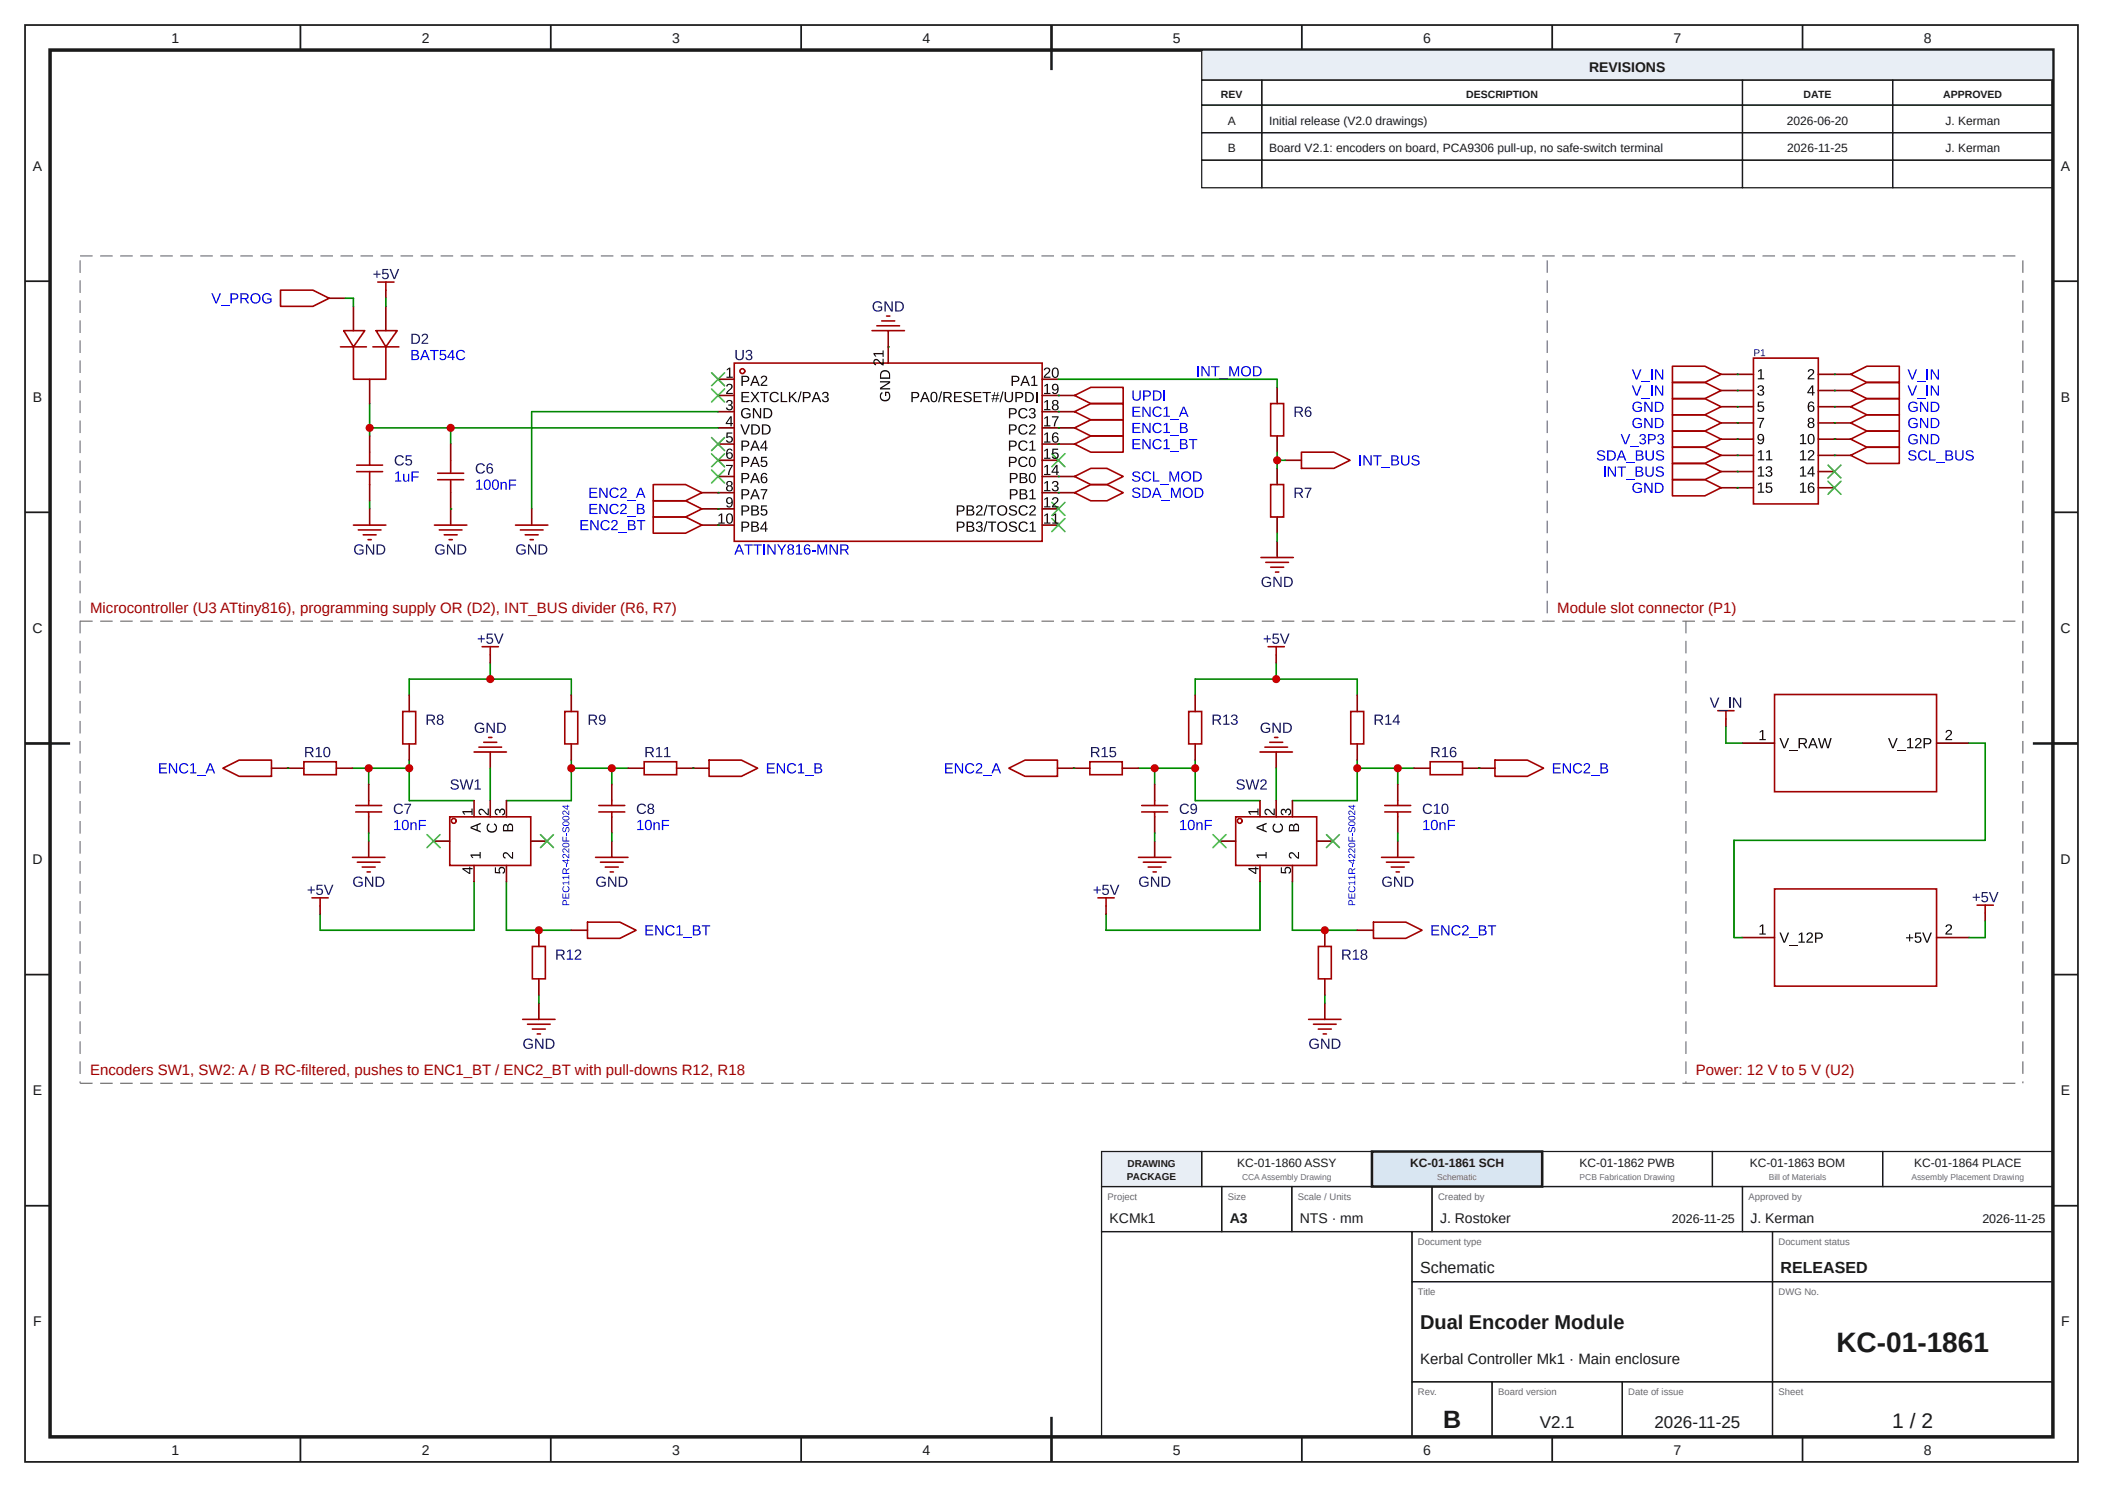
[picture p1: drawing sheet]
<svg xmlns="http://www.w3.org/2000/svg" width="420mm" height="297mm" viewBox="0 0 420 297" stroke-linecap="round" stroke-linejoin="round" font-family="sans-serif">
<defs><g id="words">
<text font-size="5.6" fill="#1a1a1a" x="366.7" y="270">KC-01-1861</text>
<text font-size="5" fill="#1a1a1a" x="288.2" y="285.2">B</text>
<text font-size="4.2" fill="#1a1a1a" x="377.9" y="285.2">1 / 2</text>
<text font-size="4" fill="#1a1a1a" x="283.6" y="265.5">Dual Encoder Module</text>
<g font-size="3.4" fill="#1a1a1a">
<text x="307.5" y="285.2">V2.1</text>
<text x="330.4" y="285.2">2026-11-25</text>
</g>
<g font-size="3.2" fill="#1a1a1a">
<text x="283.6" y="254.2">Schematic</text>
<text x="355.6" y="254.2">RELEASED</text>
</g>
<g font-size="3" fill="#a10000">
<text x="18" y="122.4">Microcontroller (U3 ATtiny816), programming supply OR (D2), INT_BUS divider (R6, R7)</text>
<text x="311" y="122.4">Module slot connector (P1)</text>
<text x="18" y="214.7">Encoders SW1, SW2: A / B RC-filtered, pushes to ENC1_BT / ENC2_BT with pull-downs R12, R18</text>
<text x="338.7" y="214.7">Power: 12 V to 5 V (U2)</text>
</g>
<text font-size="3" fill="#1a1a1a" x="283.6" y="272.5">Kerbal Controller Mk1 · Main enclosure</text>
<g font-size="2.8" fill="#1a1a1a">
<text x="34.2" y="8.6">1</text>
<text x="84.2" y="8.6">2</text>
<text x="134.2" y="8.6">3</text>
<text x="184.2" y="8.6">4</text>
<text x="234.2" y="8.6">5</text>
<text x="284.2" y="8.6">6</text>
<text x="334.2" y="8.6">7</text>
<text x="384.2" y="8.6">8</text>
<text x="317.4" y="14.3">REVISIONS</text>
<text x="6.6" y="34.1">A</text>
<text x="411.6" y="34.1">A</text>
<text x="6.6" y="80.2">B</text>
<text x="411.6" y="80.2">B</text>
<text x="6.5" y="126.4">C</text>
<text x="411.5" y="126.4">C</text>
<text x="6.5" y="172.6">D</text>
<text x="411.5" y="172.6">D</text>
<text x="6.6" y="218.7">E</text>
<text x="411.6" y="218.7">E</text>
<text x="221.6" y="244.2">KCMk1</text>
<text x="245.6" y="244.2">A3</text>
<text x="259.6" y="244.2">NTS · mm</text>
<text x="287.6" y="244.2">J. Rostoker</text>
<text x="349.6" y="244.2">J. Kerman</text>
<text x="6.6" y="264.9">F</text>
<text x="411.6" y="264.9">F</text>
<text x="34.2" y="290.6">1</text>
<text x="84.2" y="290.6">2</text>
<text x="134.2" y="290.6">3</text>
<text x="184.2" y="290.6">4</text>
<text x="234.2" y="290.6">5</text>
<text x="284.2" y="290.6">6</text>
<text x="334.2" y="290.6">7</text>
<text x="384.2" y="290.6">8</text>
</g>
<g font-size="2.5" fill="#1a1a1a">
<text x="333.9" y="244.2">2026-11-25</text>
<text x="395.9" y="244.2">2026-11-25</text>
</g>
<g font-size="2.4" fill="#1a1a1a">
<text x="245.2" y="24.9">A</text>
<text x="253.5" y="24.9">Initial release (V2.0 drawings)</text>
<text x="356.9" y="24.9">2026-06-20</text>
<text x="388.5" y="24.9">J. Kerman</text>
<text x="245.2" y="30.4">B</text>
<text x="253.5" y="30.4">Board V2.1: encoders on board, PCA9306 pull-up, no safe-switch terminal</text>
<text x="357" y="30.4">2026-11-25</text>
<text x="388.5" y="30.4">J. Kerman</text>
<text x="247.1" y="233">KC-01-1860 ASSY</text>
<text x="281.6" y="233">KC-01-1861 SCH</text>
<text x="315.5" y="233">KC-01-1862 PWB</text>
<text x="349.5" y="233">KC-01-1863 BOM</text>
<text x="382.3" y="233">KC-01-1864 PLACE</text>
</g>
<g font-size="2.1" fill="#1a1a1a">
<text x="243.8" y="19.6">REV</text>
<text x="292.8" y="19.6">DESCRIPTION</text>
<text x="360.2" y="19.6">DATE</text>
<text x="388.1" y="19.6">APPROVED</text>
</g>
<g font-size="2" fill="#1a1a1a">
<text x="225.2" y="233">DRAWING</text>
<text x="225.1" y="235.6">PACKAGE</text>
</g>
<g font-size="1.9" fill="#6b6b6b">
<text x="221.2" y="239.6">Project</text>
<text x="245.2" y="239.6">Size</text>
<text x="259.2" y="239.6">Scale / Units</text>
<text x="287.2" y="239.6">Created by</text>
<text x="349.2" y="239.6">Approved by</text>
<text x="283.2" y="248.6">Document type</text>
<text x="355.2" y="248.6">Document status</text>
<text x="283.2" y="258.6">Title</text>
<text x="355.2" y="258.6">DWG No.</text>
<text x="283.2" y="278.6">Rev.</text>
<text x="299.2" y="278.6">Board version</text>
<text x="325.2" y="278.6">Date of issue</text>
<text x="355.2" y="278.6">Sheet</text>
</g>
<g font-size="1.7" fill="#6b6b6b">
<text x="248" y="235.7">CCAAssembly Drawing</text>
<text x="287" y="235.7">Schematic</text>
<text x="315.5" y="235.7">PCB Fabrication Drawing</text>
<text x="353.2" y="235.7">Bill of Materials</text>
<text x="381.7" y="235.7">Assembly Placement Drawing</text>
</g>
</g></defs>
<g fill="none" stroke="#1a1a1a" stroke-width=".35">
<path d="M5 5h410v287h-410zM60 5v5M110 5v5M160 5v5M210 5v5M260 5v5M310 5v5M360 5v5M5 56.2h5M410 56.2h5M5 102.3h5M410 102.3h5"/>
<path d="M5 148.5h5M410 148.5h5M5 194.7h5M410 194.7h5M5 240.8h5M410 240.8h5M60 287v5M110 287v5M160 287v5M210 287v5M260 287v5M310 287v5"/>
<path d="M360 287v5"/>
</g>
<path d="M10 10h400v277h-400z" fill="none" stroke="#1a1a1a" stroke-width=".7" stroke-linecap="butt"/>
<path d="M210 5v9M5 148.5h9M406 148.5h9M210 283v9" fill="none" stroke="#1a1a1a" stroke-width=".5"/>
<path d="M240 10h170v6h-170z" fill="#e8eef5"/>
<g fill="none" stroke="#1a1a1a" stroke-width=".25">
<path d="M240 10h170v6h-170zM240 16h12v5h-12zM252 16h96v5h-96zM348 16h30v5h-30zM378 16h32v5h-32zM240 21h12v5.5h-12zM240 26.5h12v5.5h-12zM240 32h12v5.5h-12zM252 21h96v5.5h-96zM252 26.5h96v5.5h-96zM252 32h96v5.5h-96zM348 21h30v5.5h-30z"/>
<path d="M348 26.5h30v5.5h-30zM348 32h30v5.5h-30zM378 21h32v5.5h-32zM378 26.5h32v5.5h-32zM378 32h32v5.5h-32zM220 237h24v9h-24zM244 237h14v9h-14zM258 237h28v9h-28zM286 237h62v9h-62zM348 237h62v9h-62zM220 246h62v41h-62zM282 246h72v10h-72z"/>
<path d="M282 256h72v20h-72zM354 246h56v10h-56zM354 256h56v20h-56zM282 276h16v11h-16zM298 276h26v11h-26zM324 276h30v11h-30zM354 276h56v11h-56z"/>
</g>
<path d="M220 230h20v7h-20z" fill="#e8eef5"/>
<path d="M220 230h20v7h-20zM240 230h34v7h-34z" fill="none" stroke="#1a1a1a" stroke-width=".25"/>
<path d="M274 230h34v7h-34z" fill="#d9e6f2"/>
<path d="M274 230h34v7h-34z" fill="none" stroke="#1a1a1a" stroke-width=".5"/>
<path d="M308 230h34v7h-34zM342 230h34v7h-34zM376 230h34v7h-34z" fill="none" stroke="#1a1a1a" stroke-width=".25"/>
<path d="M39.6 51.1h245.8v68h-245.8z" fill="#fff"/>
<g fill="none" stroke="#a10000" stroke-width=".32">
<path d="M146.6 72.5h61.5v35.6h-61.5z"/>
<circle cx="148.3" cy="74.1" r=".49"/>
</g>
<g fill="none" stroke="#870000" stroke-width=".32">
<path d="M143.4 75.8h3.2M143.4 79h3.2M177.4 69.3v3.2M208.1 75.8h3.3M208.1 79h3.3M143.4 82.2h3.2M143.4 85.5h3.2M143.4 88.7h3.2M143.4 91.9h3.2M143.4 95.2h3.2M143.4 98.4h3.2M208.1 82.2h3.3"/>
<path d="M208.1 85.5h3.3M208.1 88.7h3.3M208.1 91.9h3.3M208.1 95.2h3.3M208.1 98.4h3.3M143.4 101.6h3.2M143.4 104.9h3.2M208.1 101.6h3.3M208.1 104.9h3.3"/>
</g>
<g fill="#000">
<path d="M145.2 76.8a.65 .65 0 0 1 1.1 .1 .65 .65 0 0 1-.4 1l-.6 .6h1v.2h-1.3l.1-.3 .4-.5a.54 .54 0 0 0 .5-.5 .54 .54 0 0 0-.3-.5h-.3l-.1 .3h-.3zM145.1 73.8l.5-.4h.3v1.8h.5v.3h-1.3v-.3h.5v-1.5l-.5 .3zM152.1 75.2a.65 .65 0 0 1 1.1 .1 .65 .65 0 0 1-.4 1l-.6 .6h1v.2h-1.3l.1-.4 .4-.4a.54 .54 0 0 0 .5-.5 .54 .54 0 0 0-.3-.6l-.3 .1-.1 .3h-.3zM151.8 78.3h1.7v.2h-.7v1.8h-.3v-1.8h-.7zM154 78.5a1.01 1.01 0 0 1 1.6 .3l-.3 .1a.75 .75 0 0 0-1.1-.3 .75 .75 0 0 0-.1 1.1l.4 .4a.7 .7 0 0 0 .8-.4l.3 .1a1.04 1.04 0 0 1-1.6 .3 1.04 1.04 0 0 1 0-1.6zM164.4 78.4a.57 .57 0 0 1 .9 0 .57 .57 0 0 1-.2 .9 .57 .57 0 0 1 .4 .7 .57 .57 0 0 1-.8 .3l-.5-.3-.1-.2h.3a.41 .41 0 0 0 .6 .3 .41 .41 0 0 0 .1-.6l-.5-.1v-.2a.39 .39 0 0 0 .6-.2 .39 .39 0 0 0-.3-.5 .39 .39 0 0 0-.5 .3h-.2zM174.6 71.9a.81 .81 0 0 1 1.2 .4l.5 .4v-1h.2v1.3l-.4-.1-.4-.4a.54 .54 0 0 0-.5-.5 .54 .54 0 0 0-.6 .3l.1 .3 .3 .1v.3a.68 .68 0 0 1-.4-1.1zM174.5 70.5h1.8v-.5h.2v1.3h-.2v-.5h-1.6l.3 .4h-.2l-.3-.5zM175.7 76.1h2.1v.4l-1.8 1.1 1.8-.1v.3h-2.1v-.3l1.8-1.1h-1.8zM192.6 78.5a.93 .93 0 0 1 1.4 .2l-.2 .1a.5 .5 0 0 0-.6-.4 .5 .5 0 0 0-.4 .5l.5 .2a.62 .62 0 0 1 .8 .7 .62 .62 0 0 1-.9 .5 .74 .74 0 0 1-.8-.5h.2a.56 .56 0 0 0 .7 .4 .56 .56 0 0 0 .5-.6l-.5-.2a.65 .65 0 0 1-.6-.2 .65 .65 0 0 1-.1-.7zM196.2 78.3h1.7v.2h-.7v1.8h-.3v-1.8h-.7zM206 75.4l.5-.3h.2v1.8h.5v.2h-1.3v-.2h.6v-1.6l-.5 .3z"/>
<path d="M208.7 73.6a.65 .65 0 0 1 1 .1 .65 .65 0 0 1-.4 .9l-.6 .6h1.1v.3h-1.4l.1-.4 .5-.4a.54 .54 0 0 0 .4-.5 .54 .54 0 0 0-.3-.6l-.3 .1-.1 .3-.2-.1zM208.6 77l.5-.3h.2v1.8h.5v.2h-1.3v-.2h.5v-1.6l-.4 .3zM145 92.9h1.3l-.5 1.3-.1 .7h-.3l.1-.6 .6-1.2h-1.1zM145.2 80a.57 .57 0 0 1 .9 0 .57 .57 0 0 1-.2 .9 .57 .57 0 0 1 .4 .8 .57 .57 0 0 1-.8 .2l-.5-.3v-.2h.2a.41 .41 0 0 0 .6 .4 .41 .41 0 0 0 .2-.7l-.5-.1v-.2a.39 .39 0 0 0 .5-.2 .39 .39 0 0 0-.2-.5 .39 .39 0 0 0-.5 .3h-.3zM145.1 86.4h1.2v.2h-1v.6a.69 .69 0 0 1 1 .4 .69 .69 0 0 1-.4 .9 .69 .69 0 0 1-.9-.5l.2-.1a.45 .45 0 0 0 .7 .2 .45 .45 0 0 0 .1-.7 .45 .45 0 0 0-.7 .1h-.3zM148.2 81.8a1.06 1.06 0 0 1 1.7 .2l-.3 .1a.77 .77 0 0 0-1.1-.2 .77 .77 0 0 0-.1 1.1 .86 .86 0 0 0 1.3 .1v-.3h-.7v-.3h.9v.7a1.11 1.11 0 0 1-1.6 .2 1.11 1.11 0 0 1-.1-1.6zM148.1 78.3h1.5v.2h-1.2v.7h1.1v.2h-1.1v.7h1.3v.2h-1.6zM147.9 84.8h.2l.7 1.8 .7-1.8h.3l-.8 2h-.3zM149.9 78.3h.3l.6 .8 .5-.8h.3l-.7 1 .8 1h-.3l-.6-.9-.6 .9h-.3l.7-1zM150.4 81.5h.3l1.1 1.8v-1.8h.2v2.1h-.3l-1.1-1.8v1.8h-.2zM151.9 97.7h1.3l-.5 1.3-.1 .7h-.3l.1-.5 .6-1.3h-1.1zM152 91.2h1.2v.3h-1v.6a.69 .69 0 0 1 1 .3 .69 .69 0 0 1-.4 1 .69 .69 0 0 1-.9-.6h.2a.45 .45 0 0 0 .7 .2 .45 .45 0 0 0 .1-.7 .45 .45 0 0 0-.7 0h-.3z"/>
<path d="M155.9 78.3h.3v1.8h1v.2h-1.3zM157.6 78.3h.2v1l1-1h.3l-.8 .9 .9 1.1h-.3l-.8-1-.3 .2v.8h-.2zM159.9 78.2h.2l-.6 2.1h-.2zM175.9 78.5l.3-.2 .1 .3a.77 .77 0 0 0-.2 1.1 .77 .77 0 0 0 1.1 .1 .86 .86 0 0 0 .2-1.3h-.4v.6h-.2v-.9h.7a1.07 1.07 0 0 1 .2 1.5 1.07 1.07 0 0 1-1.5 .3 1.07 1.07 0 0 1-.3-1.5zM187.9 78.2h.3l-.6 2.1h-.3zM190.5 78.3h1.6v.2h-1.3v.7h1.2v.2h-1.2v.7h1.3v.2h-1.6zM194.4 78.3h1.6v.2h-1.3v.7h1.2v.2h-1.2v.7h1.3v.2h-1.6zM200.2 78.2h.2l-.6 2.1h-.2zM200.6 78.3h.3v1.3a.56 .56 0 0 0 .6 .5 .56 .56 0 0 0 .5-.6v-1.2h.3v1.3a.84 .84 0 0 1-.8 .7 .84 .84 0 0 1-.9-.7zM203.6 91.5a1.01 1.01 0 0 1 1.6 .2l-.2 .1a.75 .75 0 0 0-1.1-.2 .75 .75 0 0 0-.2 1.1l.5 .3a.7 .7 0 0 0 .8-.4l.2 .2a1.04 1.04 0 0 1-1.5 .3 1.04 1.04 0 0 1-.1-1.6zM203.6 88.2a1.01 1.01 0 0 1 1.6 .3l-.2 .1a.75 .75 0 0 0-1.1-.2 .75 .75 0 0 0-.2 1l.5 .4a.7 .7 0 0 0 .8-.4l.2 .1a1.04 1.04 0 0 1-1.5 .3 1.04 1.04 0 0 1-.1-1.6zM203.6 85a1.01 1.01 0 0 1 1.6 .2l-.2 .1a.75 .75 0 0 0-1.1-.2 .75 .75 0 0 0-.2 1.1l.5 .4a.7 .7 0 0 0 .8-.4l.2 .1a1.04 1.04 0 0 1-1.5 .3 1.04 1.04 0 0 1-.1-1.6z"/>
<path d="M203.6 81.8a1.01 1.01 0 0 1 1.6 .2l-.2 .1a.75 .75 0 0 0-1.1-.2 .75 .75 0 0 0-.2 1.1l.5 .3a.7 .7 0 0 0 .8-.4l.2 .1a1.04 1.04 0 0 1-1.5 .4 1.04 1.04 0 0 1-.1-1.6zM205.7 84.9a.65 .65 0 0 1 1 .1 .65 .65 0 0 1-.3 1l-.6 .6h1v.2h-1.3l.1-.4 .4-.4a.54 .54 0 0 0 .5-.5 .54 .54 0 0 0-.3-.6l-.3 .1-.1 .3h-.3zM205.6 88.3l.5-.3h.2v1.8h.5v.2h-1.2v-.2h.5v-1.5l-.5 .3zM205.6 98l.5-.3h.3v1.8h.5v.2h-1.3v-.2h.5v-1.5l-.5 .3zM205.7 81.6a.57 .57 0 0 1 .9 0 .57 .57 0 0 1-.2 .9 .57 .57 0 0 1 .4 .8 .57 .57 0 0 1-.8 .3l-.5-.4v-.2h.2a.41 .41 0 0 0 .6 .4 .41 .41 0 0 0 .2-.7l-.6-.1v-.2a.39 .39 0 0 0 .6-.2 .39 .39 0 0 0-.3-.5 .39 .39 0 0 0-.4 .3h-.3zM208.6 96.4l.5-.3h.2v1.8h.5v.2h-1.3v-.2h.5v-1.6l-.4 .4zM208.6 93.2l.5-.3h.2v1.8h.5v.2h-1.3v-.2h.5v-1.6l-.4 .3zM208.6 89.9l.5-.3h.2v1.8h.5v.2h-1.3v-.2h.5v-1.5l-.4 .3zM208.6 86.7l.5-.3h.2v1.8h.5v.2h-1.3v-.2h.5v-1.6l-.4 .4zM208.6 83.5l.5-.4h.2v1.9h.5v.2h-1.3v-.2h.5v-1.6l-.4 .3zM208.6 80.2l.5-.3h.2v1.8h.5v.2h-1.3v-.2h.5v-1.5l-.4 .3zM210.1 83.1h1.3l-.6 1.4-.1 .7h-.2v-.6l.7-1.2h-1.1z"/>
<path d="M210.3 96.2a.57 .57 0 0 1 .9 0 .57 .57 0 0 1-.2 .9 .57 .57 0 0 1 .4 .7 .57 .57 0 0 1-.8 .3l-.5-.3-.1-.2h.3a.41 .41 0 0 0 .6 .3 .41 .41 0 0 0 .1-.6l-.5-.1v-.2a.39 .39 0 0 0 .6-.2 .39 .39 0 0 0-.3-.5 .39 .39 0 0 0-.5 .3h-.2zM210.2 89.6h1.1v.2h-.9v.7a.69 .69 0 0 1 1 .3 .69 .69 0 0 1-.5 .9 .69 .69 0 0 1-.8-.5h.2a.45 .45 0 0 0 .7 .2 .45 .45 0 0 0 .1-.7 .45 .45 0 0 0-.7 0h-.3zM143.5 102.9l.5-.3h.2v1.8h.5v.2h-1.2v-.2h.5v-1.6l-.5 .3zM152 100.9h1.2v.3h-1v.6a.69 .69 0 0 1 1 .3 .69 .69 0 0 1-.4 1 .69 .69 0 0 1-.9-.6h.2a.45 .45 0 0 0 .7 .2 .45 .45 0 0 0 .1-.7 .45 .45 0 0 0-.7 0h-.3zM195.1 101.1a.65 .65 0 0 1 1.1 .1 .65 .65 0 0 1-.4 1l-.6 .6h1.1v.2h-1.4l.1-.4 .4-.4a.54 .54 0 0 0 .5-.5 .54 .54 0 0 0-.3-.6l-.3 .1-.1 .3-.3-.1zM195.1 104.3a.57 .57 0 0 1 .9 0 .57 .57 0 0 1-.2 .9 .57 .57 0 0 1 .4 .7 .57 .57 0 0 1-.8 .3l-.5-.3v-.2h.2a.41 .41 0 0 0 .6 .3 .41 .41 0 0 0 .2-.6l-.5-.1v-.2a.39 .39 0 0 0 .5-.2 .39 .39 0 0 0-.2-.5 .39 .39 0 0 0-.5 .3h-.3zM197 104.1h.2l-.6 2.1h-.2zM197 100.8h.2l-.6 2.2h-.2zM197.3 104.2h1.7v.2h-.7v1.8h-.3v-1.8h-.7zM197.3 100.9h1.7v.3h-.7v1.8h-.3v-1.8h-.7zM201.6 104.4a.93 .93 0 0 1 1.5 .2l-.3 .1a.5 .5 0 0 0-.5-.4 .5 .5 0 0 0-.4 .5l.5 .2a.62 .62 0 0 1 .7 .7 .62 .62 0 0 1-.8 .5 .74 .74 0 0 1-.9-.5h.3a.56 .56 0 0 0 .6 .4 .56 .56 0 0 0 .5-.6l-.4-.2a.65 .65 0 0 1-.7-.2 .65 .65 0 0 1-.1-.7zM201.6 101.2a.93 .93 0 0 1 1.5 .2h-.3a.5 .5 0 0 0-.5-.3 .5 .5 0 0 0-.4 .5l.5 .2a.62 .62 0 0 1 .7 .6 .62 .62 0 0 1-.8 .6 .74 .74 0 0 1-.9-.5l.3-.1a.56 .56 0 0 0 .6 .4 .56 .56 0 0 0 .5-.5l-.4-.2a.65 .65 0 0 1-.7-.2 .65 .65 0 0 1-.1-.7z"/>
<path d="M203.7 104.4a1.01 1.01 0 0 1 1.6 .3h-.3a.75 .75 0 0 0-1.1-.2 .75 .75 0 0 0-.1 1.1l.4 .4a.7 .7 0 0 0 .9-.4l.2 .1a1.04 1.04 0 0 1-1.6 .3 1.04 1.04 0 0 1 0-1.6zM203.7 101.2a1.01 1.01 0 0 1 1.6 .2l-.3 .1a.75 .75 0 0 0-1.1-.2 .75 .75 0 0 0-.1 1.1l.4 .3a.7 .7 0 0 0 .9-.3l.2 .1a1.04 1.04 0 0 1-1.6 .3 1.04 1.04 0 0 1 0-1.6zM205.8 101.1a.65 .65 0 0 1 1 .1 .65 .65 0 0 1-.4 1l-.6 .6h1.1v.2h-1.4l.1-.4 .5-.4a.54 .54 0 0 0 .4-.5 .54 .54 0 0 0-.3-.6l-.3 .1-.1 .3-.2-.1zM205.7 104.5l.5-.3h.2v1.8h.5v.2h-1.3v-.2h.5v-1.6l-.4 .4zM208.6 102.9l.5-.3h.2v1.8h.5v.2h-1.3v-.2h.5v-1.6l-.4 .3zM208.6 99.7l.5-.4h.2v1.8h.5v.3h-1.3v-.3h.5v-1.5l-.4 .3zM210.3 99.4a.65 .65 0 0 1 1 .2 .65 .65 0 0 1-.4 .9l-.5 .6h1v.3h-1.3l.1-.4 .4-.5a.54 .54 0 0 0 .5-.4 .54 .54 0 0 0-.3-.6l-.3 .1-.1 .3-.3-.1zM210.2 102.9l.5-.3h.2v1.8h.5v.2h-1.2v-.2h.5v-1.6l-.5 .3z"/>
<path d="M148.1 75.1h.8a.62 .62 0 0 1 .7 .6 .62 .62 0 0 1-.6 .6h-.6v.8h-.3zM148.4 75.3v.8l.8-.1a.4 .4 0 0 0 0-.7z"/>
<path d="M150.6 75.1h.3l.9 2h-.3l-.3-.6h-.9l-.2 .6h-.3zM150.8 75.3l-.4 1h.8z"/>
<path d="M160.3 78.3h.9a.62 .62 0 0 1 .7 .6 .62 .62 0 0 1-.7 .6h-.6v.8h-.3zM160.6 78.5v.8h.8a.4 .4 0 0 0 0-.7z"/>
<path d="M176 74.2a1.03 1.03 0 0 1 1.1-.2 1.03 1.03 0 0 1 .7 .9v.8h-2.1a1.82 1.82 0 0 1 .3-1.5zM176.2 74.4l-.2 .4v.6h1.6a.87 .87 0 0 0-.3-1.1 .87 .87 0 0 0-1.1 .1z"/>
<path d="M182 78.3h.9a.62 .62 0 0 1 .7 .6 .62 .62 0 0 1-.7 .6h-.6v.8h-.3zM182.3 78.5v.8h.8a.4 .4 0 0 0 0-.7z"/>
<path d="M186.1 78.4a.76 .76 0 0 1 .9 0 .76 .76 0 0 1 .2 .9 .76 .76 0 0 1-.7 1 .76 .76 0 0 1-.7-1l.1-.6zM186.3 78.5a1.37 1.37 0 0 0 0 1.6 .56 .56 0 0 0 .6-.2 .56 .56 0 0 0 .1-.6l-.1-.5a.39 .39 0 0 0-.6-.3z"/>
<path d="M198.6 78.3h.1l-.1 .6h.5l.2-.6h.1l-.1 .6h.3v.1h-.3l-.2 .6h.4v.1h-.4l-.1 .6h-.2l.1-.6h-.5l-.1 .6h-.1l.1-.6h-.3v-.1h.3l.1-.6h-.3v-.1h.3zM198.6 79l-.1 .6h.5l.1-.6z"/>
<path d="M202 75.1h.9a.62 .62 0 0 1 .7 .6 .62 .62 0 0 1-.7 .6h-.6v.8h-.3zM202.3 75.3v.8l.8-.1a.4 .4 0 0 0 0-.7z"/>
<path d="M202.8 78.3h.8a.62 .62 0 0 1 .8 .6 .62 .62 0 0 1-.7 .6h-.6v.8h-.3zM203.1 78.5v.8h.8a.4 .4 0 0 0 0-.7z"/>
<path d="M204.6 75.1h.3l.8 2h-.3l-.2-.6h-.9l-.3 .6h-.2zM204.7 75.3l-.3 1h.7z"/>
<path d="M204.7 78.3a1.57 1.57 0 0 1 1.7 .4 1.03 1.03 0 0 1-.9 1.6h-.8zM205 78.5v1.6a.86 .86 0 0 0 1.2-.8 .86 .86 0 0 0-1.2-.8z"/>
<path d="M210.2 76.8a.74 .74 0 0 1 1 0 .74 .74 0 0 1 .2 .8 .77 .77 0 0 1-.2 1 .77 .77 0 0 1-1-.1l-.1-.2h.3v.1a.52 .52 0 0 0 .7 0 .52 .52 0 0 0 .1-.7 .65 .65 0 0 1-1 .1 .65 .65 0 0 1 0-1zM210.2 77.4a.5 .5 0 0 0 1 0 .5 .5 0 0 0-1 0z"/>
<path d="M210.4 73.5a.76 .76 0 0 1 .8 .1 .76 .76 0 0 1 .3 .8 .76 .76 0 0 1-.8 1.1 .76 .76 0 0 1-.7-1.1l.1-.5zM210.6 73.7a1.37 1.37 0 0 0-.1 1.5 .56 .56 0 0 0 .6-.2 .56 .56 0 0 0 .1-.6l-.1-.4a.39 .39 0 0 0-.5-.3z"/>
<path d="M145.9 83.1h.2v1.4h.3v.2h-.3v.5h-.2v-.5h-1v-.2zM145.9 83.4l-.7 1.1h.7z"/>
<path d="M145.3 89.7a.63 .63 0 0 1 1 .3h-.2a.42 .42 0 0 0-.6-.2 .42 .42 0 0 0-.2 .6v.2a.65 .65 0 0 1 1 .1 .65 .65 0 0 1-.3 1 .65 .65 0 0 1-.9-.5l-.1-.8zM145.2 91a.45 .45 0 0 0 .9 0 .45 .45 0 0 0-.9 0z"/>
<path d="M145.2 96.2a.58 .58 0 0 1 .9 0 .58 .58 0 0 1-.1 .8 .62 .62 0 0 1 .3 1 .62 .62 0 0 1-1 .1 .54 .54 0 0 1-.3-.6 .54 .54 0 0 1 .4-.4l-.3-.4zM145.3 96.6a.4 .4 0 0 0 .8 0 .4 .4 0 0 0-.8 0zM145.3 97.6a.42 .42 0 0 0 .8 0 .42 .42 0 0 0-.8 0z"/>
<path d="M148.1 88h.8a.62 .62 0 0 1 .7 .6 .62 .62 0 0 1-.6 .6h-.6v.8h-.3zM148.4 88.2v.8h.8a.4 .4 0 0 0 0-.7z"/>
<path d="M148.1 91.2h.8a.62 .62 0 0 1 .7 .6 .62 .62 0 0 1-.6 .7h-.6v.8h-.3zM148.4 91.5v.8l.8-.1a.4 .4 0 0 0 0-.7z"/>
<path d="M148.1 94.5h.8a.62 .62 0 0 1 .7 .6 .62 .62 0 0 1-.6 .6h-.6v.8h-.3zM148.4 94.7v.8l.8-.1a.4 .4 0 0 0 0-.7z"/>
<path d="M148.1 97.7h.8a.62 .62 0 0 1 .7 .6 .62 .62 0 0 1-.6 .6h-.6v.8h-.3zM148.4 97.9v.8h.8a.4 .4 0 0 0 0-.7z"/>
<path d="M150.6 88h.3l.9 2h-.3l-.3-.6h-.9l-.2 .6h-.3zM150.8 88.2l-.4 1h.8z"/>
<path d="M150.6 91.2h.3l.9 2.1h-.3l-.3-.6h-.9l-.2 .6h-.3zM150.8 91.4l-.4 1.1h.8z"/>
<path d="M150.6 94.5h.3l.9 2h-.3l-.3-.6h-.9l-.2 .6h-.3zM150.8 94.7l-.4 1h.8z"/>
<path d="M150.6 97.7h.3l.9 2h-.3l-.3-.6h-.9l-.2 .6h-.3zM150.8 97.9l-.4 1h.8z"/>
<path d="M150 84.8a1.57 1.57 0 0 1 1.7 .4 1.03 1.03 0 0 1-.9 1.6h-.8zM150.3 85v1.6a.86 .86 0 0 0 1.2-.8 .86 .86 0 0 0-1.2-.8z"/>
<path d="M152.8 88h.2v1.4h.3v.2h-.3v.4h-.2v-.4h-1v-.2zM152.8 88.3l-.7 1.1h.7z"/>
<path d="M152.2 94.6a.63 .63 0 0 1 1 .3h-.2a.42 .42 0 0 0-.6-.2 .42 .42 0 0 0-.2 .5v.3a.65 .65 0 0 1 1 .1 .65 .65 0 0 1-.3 .9 .65 .65 0 0 1-.9-.4l-.1-.9zM152.1 95.8a.45 .45 0 0 0 .9 0 .45 .45 0 0 0-.9 0z"/>
<path d="M152.2 84.8a1.57 1.57 0 0 1 1.6 .4 1.03 1.03 0 0 1-.9 1.6h-.7zM152.4 85v1.6a.86 .86 0 0 0 1.2-.8 .86 .86 0 0 0-1.2-.8z"/>
<path d="M152.5 81.5a1.57 1.57 0 0 1 1.6 .5 1.03 1.03 0 0 1-.8 1.6h-.8zM152.8 81.8v1.5a.86 .86 0 0 0 1.2-.8 .86 .86 0 0 0-1.2-.7z"/>
<path d="M162.9 78.3h.3l.8 2h-.3l-.2-.6h-.9l-.2 .6h-.3zM163 78.5l-.3 1h.7z"/>
<path d="M184.6 78.3h.3l.8 2h-.3l-.2-.6h-.9l-.3 .6h-.2zM184.7 78.5l-.4 1h.8z"/>
<path d="M188.4 78.3h1a.59 .59 0 0 1 .7 .5 .59 .59 0 0 1-.5 .6l.5 .9h-.3l-.5-.8h-.6v.8h-.3zM188.7 78.5v.8h.6a.38 .38 0 0 0 .5-.4 .38 .38 0 0 0-.5-.4z"/>
<path d="M201.5 91.2h.8a.62 .62 0 0 1 .8 .6 .62 .62 0 0 1-.7 .7h-.6v.8h-.3zM201.8 91.5v.8l.8-.1a.4 .4 0 0 0 0-.7z"/>
<path d="M201.5 88h.8a.62 .62 0 0 1 .8 .6 .62 .62 0 0 1-.7 .6h-.6v.8h-.3zM201.8 88.2v.8h.8a.4 .4 0 0 0 0-.7z"/>
<path d="M201.5 84.8h.8a.62 .62 0 0 1 .8 .6 .62 .62 0 0 1-.7 .6h-.6v.8h-.3zM201.8 85v.8l.8-.1a.4 .4 0 0 0 0-.7z"/>
<path d="M201.5 81.5h.8a.62 .62 0 0 1 .8 .6 .62 .62 0 0 1-.7 .7h-.6v.8h-.3zM201.8 81.8v.7h.8a.4 .4 0 0 0 0-.7z"/>
<path d="M201.7 97.7h.8a.62 .62 0 0 1 .7 .6 .62 .62 0 0 1-.7 .6h-.5v.8h-.3zM202 97.9v.8h.8a.4 .4 0 0 0 0-.7z"/>
<path d="M201.7 94.5h.8a.62 .62 0 0 1 .7 .6 .62 .62 0 0 1-.7 .6h-.5v.8h-.3zM202 94.7v.8l.8-.1a.4 .4 0 0 0 0-.7z"/>
<path d="M203.6 97.7a1.31 1.31 0 0 1 1.4 .3l.1 .4-.4 .3a.55 .55 0 0 1 .5 .6 .55 .55 0 0 1-.7 .4h-.9zM203.9 97.9v.7h.5a.34 .34 0 0 0 .4-.3 .34 .34 0 0 0-.4-.4zM203.9 98.8v.7h.8a.35 .35 0 0 0 .2-.3 .35 .35 0 0 0-.2-.4z"/>
<path d="M203.6 94.5a1.31 1.31 0 0 1 1.4 .3l.1 .3-.4 .3a.55 .55 0 0 1 .5 .7 .55 .55 0 0 1-.7 .4h-.9zM203.9 94.7v.6h.5a.34 .34 0 0 0 .4-.3 .34 .34 0 0 0-.4-.3zM203.9 95.5v.8h.8a.35 .35 0 0 0 .2-.4 .35 .35 0 0 0-.2-.3z"/>
<path d="M205.8 91.3a.76 .76 0 0 1 .8 .1 .76 .76 0 0 1 .3 .8 .76 .76 0 0 1-.7 1.1 .76 .76 0 0 1-.7-1.1v-.5zM206 91.5a1.37 1.37 0 0 0 0 1.5 .56 .56 0 0 0 .5-.2 .56 .56 0 0 0 .1-.6v-.4a.39 .39 0 0 0-.6-.3z"/>
<path d="M205.8 94.6a.76 .76 0 0 1 .9 0 .76 .76 0 0 1 .2 .9 .76 .76 0 0 1-.7 1 .76 .76 0 0 1-.7-1l.1-.6zM206 94.7a1.37 1.37 0 0 0 0 1.6 .56 .56 0 0 0 .5-.2 .56 .56 0 0 0 .1-.6v-.5a.39 .39 0 0 0-.6-.3z"/>
<path d="M210.9 92.9h.3v1.3h.3v.2h-.3v.5h-.2v-.5h-1v-.2zM211 93.2l-.8 1h.8z"/>
<path d="M210.4 86.5a.63 .63 0 0 1 1 .3h-.3a.42 .42 0 0 0-.5-.2 .42 .42 0 0 0-.2 .5l-.1 .3a.65 .65 0 0 1 1 .1 .65 .65 0 0 1-.2 .9 .65 .65 0 0 1-.9-.4l-.1-.9zM210.3 87.7a.45 .45 0 0 0 .9 0 .45 .45 0 0 0-.9 0z"/>
<path d="M210.3 80a.58 .58 0 0 1 .9 0 .58 .58 0 0 1-.2 .9 .62 .62 0 0 1 .3 .9 .62 .62 0 0 1-.9 .1 .54 .54 0 0 1-.3-.5 .54 .54 0 0 1 .4-.5l-.4-.3zM210.4 80.4a.37 .37 0 0 0 .7 0 .37 .37 0 0 0-.7 0zM210.3 81.4a.45 .45 0 0 0 .9 0 .45 .45 0 0 0-.9 0z"/>
<path d="M145.2 99.5a.74 .74 0 0 1 .9-.1 .74 .74 0 0 1 .3 .9 .77 .77 0 0 1-.3 .9 .77 .77 0 0 1-1 0l-.1-.2 .3-.1 .1 .2a.52 .52 0 0 0 .6-.1 .52 .52 0 0 0 .1-.6 .65 .65 0 0 1-1 .1 .65 .65 0 0 1 .1-1zM145.2 100a.45 .45 0 0 0 .9 0 .45 .45 0 0 0-.9 0z"/>
<path d="M145.3 102.7a.76 .76 0 0 1 .9 0 .76 .76 0 0 1 .2 .9 .76 .76 0 0 1-.7 1 .76 .76 0 0 1-.7-1l.1-.6zM145.5 102.8a1.37 1.37 0 0 0 0 1.6 .56 .56 0 0 0 .6-.2 .56 .56 0 0 0 0-.6v-.5a.39 .39 0 0 0-.6-.3z"/>
<path d="M148.1 100.9h.8a.62 .62 0 0 1 .7 .7 .62 .62 0 0 1-.6 .6h-.6v.8h-.3zM148.4 101.2v.8l.8-.1a.4 .4 0 0 0 0-.7z"/>
<path d="M148.1 104.2h.8a.62 .62 0 0 1 .7 .6 .62 .62 0 0 1-.6 .6h-.6v.8h-.3zM148.4 104.4v.8h.8a.4 .4 0 0 0 0-.7z"/>
<path d="M150 100.9a1.31 1.31 0 0 1 1.4 .3l.1 .4-.4 .3a.55 .55 0 0 1 .5 .7 .55 .55 0 0 1-.7 .4h-.9zM150.3 101.2v.6h.5a.34 .34 0 0 0 .4-.3 .34 .34 0 0 0-.4-.3zM150.3 102v.8l.8-.1a.35 .35 0 0 0 .2-.3 .35 .35 0 0 0-.2-.3z"/>
<path d="M150 104.2a1.31 1.31 0 0 1 1.4 .3l.1 .3-.4 .3a.55 .55 0 0 1 .5 .7 .55 .55 0 0 1-.7 .4h-.9zM150.3 104.4v.6h.5a.34 .34 0 0 0 .4-.3 .34 .34 0 0 0-.4-.3zM150.3 105.3v.7h.8a.35 .35 0 0 0 .2-.4 .35 .35 0 0 0-.2-.3z"/>
<path d="M152.8 104.2h.2v1.3h.3v.3h-.3v.4h-.2v-.4h-1v-.3zM152.8 104.5l-.7 1h.7z"/>
<path d="M191.1 104.2h.8a.62 .62 0 0 1 .8 .6 .62 .62 0 0 1-.7 .6h-.6v.8h-.3zM191.4 104.4v.8h.8a.4 .4 0 0 0 0-.7z"/>
<path d="M191.1 100.9h.8a.62 .62 0 0 1 .8 .7 .62 .62 0 0 1-.7 .6h-.6v.8h-.3zM191.4 101.2v.8l.8-.1a.4 .4 0 0 0 0-.7z"/>
<path d="M193 104.2a1.31 1.31 0 0 1 1.4 .3l.1 .3-.4 .3a.55 .55 0 0 1 .5 .7 .55 .55 0 0 1-.7 .4h-.9zM193.3 104.4v.6h.5a.34 .34 0 0 0 .4-.3 .34 .34 0 0 0-.4-.3zM193.3 105.3v.7h.8a.35 .35 0 0 0 .2-.4 .35 .35 0 0 0-.2-.3z"/>
<path d="M193 100.9a1.31 1.31 0 0 1 1.4 .3l.1 .4-.4 .3a.55 .55 0 0 1 .5 .7 .55 .55 0 0 1-.7 .4h-.9zM193.3 101.2v.6h.5a.34 .34 0 0 0 .4-.3 .34 .34 0 0 0-.4-.3zM193.3 102v.8l.8-.1a.35 .35 0 0 0 .2-.3 .35 .35 0 0 0-.2-.3z"/>
<path d="M199.1 105.2a1.05 1.05 0 0 1 2.1 0 1.05 1.05 0 0 1-2.1 0zM199.6 104.6a.79 .79 0 0 0 0 1.2 .79 .79 0 0 0 1.2-.2 .79 .79 0 0 0-.1-1 .79 .79 0 0 0-1.1 0z"/>
<path d="M199.1 102a1.05 1.05 0 0 1 2.1 0 1.05 1.05 0 0 1-2.1 0zM199.6 101.4a.79 .79 0 0 0 0 1.1 .79 .79 0 0 0 1.2-.1 .79 .79 0 0 0-.1-1.1 .79 .79 0 0 0-1.1 .1z"/>
</g>
<g fill="none" stroke="#3c3" stroke-width=".32">
<path d="M142.1 74.5l2.6 2.5M142.1 77.7l2.6 2.6M144.7 74.5l-2.6 2.5M144.7 77.7l-2.6 2.6M142.1 87.4l2.6 2.6M142.1 90.6l2.6 2.6M142.1 93.9l2.6 2.6M144.7 87.4l-2.6 2.6M144.7 90.6l-2.6 2.6M144.7 93.9l-2.6 2.6M210.1 90.6l2.6 2.6M212.7 90.6l-2.6 2.6"/>
<path d="M210.1 103.6l2.6 2.6M210.1 100.4l2.6 2.5M212.7 103.6l-2.6 2.6M212.7 100.4l-2.6 2.5"/>
</g>
<path d="M207 78.3v2" fill="none" stroke="#000" stroke-width=".27"/>
<g fill="#000080">
<path d="M146.9 69.9h.2v1.3a.56 .56 0 0 0 .6 .5 .56 .56 0 0 0 .6-.5v-1.3h.2v1.3a.84 .84 0 0 1-.8 .8 .84 .84 0 0 1-.8-.8z"/>
<path d="M149.1 70a.57 .57 0 0 1 .9 0 .57 .57 0 0 1-.2 .9 .57 .57 0 0 1 .4 .8 .57 .57 0 0 1-.8 .2l-.5-.3v-.2h.2a.41 .41 0 0 0 .6 .3 .41 .41 0 0 0 .2-.6l-.5-.1v-.2a.39 .39 0 0 0 .5-.2 .39 .39 0 0 0-.2-.5 .39 .39 0 0 0-.5 .3h-.3z"/>
</g>
<g fill="#00f">
<path d="M148.7 108.7h1.6v.3h-.7v1.8h-.2v-1.8h-.7z"/>
<path d="M150.5 108.7h1.6v.3h-.7v1.8h-.2v-1.8h-.7z"/>
<path d="M147.5 108.7h.3l.8 2.1h-.3l-.2-.6h-.9l-.3 .6h-.2zM147.6 109l-.4 1h.8z"/>
</g>
<path d="M152.6 108.7v2.1" fill="none" stroke="#00f" stroke-width=".27"/>
<g fill="#00f">
<path d="M153.3 108.7h.3l1.1 1.8v-1.8h.2v2.1h-.3l-1.1-1.8v1.8h-.2z"/>
<path d="M155.2 108.7h.3l.6 1 .6-1h.3l-.7 1.2v.9h-.3v-.9z"/>
<path d="M159 109.1l.5-.4h.2v1.8h.5v.3h-1.2v-.3h.5v-1.5l-.5 .3z"/>
<path d="M162.1 109.9h.8v.2h-.8z"/>
<path d="M163.2 108.7h.4l.6 1.8 .6-1.8h.4v2.1h-.2v-1.8l-.7 1.8h-.2l-.6-1.8v1.8h-.3z"/>
<path d="M165.7 108.7h.3l1.1 1.8v-1.8h.2v2.1h-.3l-1.1-1.8v1.8h-.2z"/>
<path d="M157.5 108.9a.58 .58 0 0 1 .8-.1 .58 .58 0 0 1-.1 .9 .62 .62 0 0 1 .3 .9 .62 .62 0 0 1-.9 .1 .54 .54 0 0 1-.4-.5 .54 .54 0 0 1 .4-.5l-.3-.3zM157.5 109.2a.4 .4 0 0 0 .8 0 .4 .4 0 0 0-.8 0zM157.5 110.2a.42 .42 0 0 0 .8 0 .42 .42 0 0 0-.8 0z"/>
<path d="M160.9 108.8a.63 .63 0 0 1 .9 .3l-.2 .1a.42 .42 0 0 0-.6-.2 .42 .42 0 0 0-.2 .5v.2a.65 .65 0 0 1 1 .1 .65 .65 0 0 1-.3 1 .65 .65 0 0 1-.9-.5l-.1-.8zM160.8 110.1a.44 .44 0 0 0 .8 0 .44 .44 0 0 0-.8 0z"/>
<path d="M167.8 108.7h1a.59 .59 0 0 1 .7 .5 .59 .59 0 0 1-.5 .7l.6 .9h-.4l-.5-.9h-.6v.9h-.3zM168.1 109v.7h.6a.38 .38 0 0 0 .5-.4 .38 .38 0 0 0-.5-.3z"/>
</g>
<path d="M211.4 79h3.2" fill="none" stroke="#870000" stroke-width=".32"/>
<path d="M214.6 79l3.2-1.6h6.5v3.2h-6.5z" fill="none" stroke="#a10000" stroke-width=".32"/>
<g fill="#00f">
<path d="M226.2 78h.2v1.3a.56 .56 0 0 0 .6 .5 .56 .56 0 0 0 .6-.6v-1.2h.2v1.3a.84 .84 0 0 1-.8 .8 .84 .84 0 0 1-.8-.8z"/>
<path d="M228.3 78h.9a.62 .62 0 0 1 .7 .6 .62 .62 0 0 1-.7 .6h-.6v.8h-.3zM228.6 78.2v.8h.8a.4 .4 0 0 0 0-.7z"/>
<path d="M230.3 78a1.57 1.57 0 0 1 1.6 .5 1.03 1.03 0 0 1-.9 1.5h-.7zM230.5 78.2v1.6a.86 .86 0 0 0 1.2-.8 .86 .86 0 0 0-1.2-.8z"/>
</g>
<path d="M232.6 78v2" fill="none" stroke="#00f" stroke-width=".27"/>
<path d="M211.4 95.2h3.2" fill="none" stroke="#870000" stroke-width=".32"/>
<path d="M214.6 95.2l3.2-1.6h3.3l3.2 1.6-3.2 1.6h-3.3z" fill="none" stroke="#a10000" stroke-width=".32"/>
<g fill="#00f">
<path d="M226.2 94.4a.93 .93 0 0 1 1.5 .2l-.3 .1a.5 .5 0 0 0-.5-.4 .5 .5 0 0 0-.4 .5l.5 .2a.62 .62 0 0 1 .8 .7 .62 .62 0 0 1-.9 .5 .74 .74 0 0 1-.8-.5h.2a.56 .56 0 0 0 .7 .4 .56 .56 0 0 0 .4-.6l-.4-.2a.65 .65 0 0 1-.7-.2 .65 .65 0 0 1-.1-.7z"/>
<path d="M228.3 94.4a1.01 1.01 0 0 1 1.6 .2l-.3 .1a.75 .75 0 0 0-1-.2 .75 .75 0 0 0-.2 1.1l.4 .4a.7 .7 0 0 0 .9-.4l.2 .1a1.04 1.04 0 0 1-1.5 .3 1.04 1.04 0 0 1-.1-1.6z"/>
<path d="M230.3 94.2h.2v1.8h1.1v.2h-1.3z"/>
<path d="M231.6 96.6h1.7v.2h-1.7z"/>
<path d="M233.5 94.2h.4l.6 1.7 .7-1.7h.3v2h-.2v-1.8l-.7 1.8h-.2l-.6-1.8v1.8h-.3z"/>
<path d="M235.8 95.2a1.05 1.05 0 0 1 2.1 0 1.05 1.05 0 0 1-2.1 0zM236.4 94.6a.79 .79 0 0 0-.1 1.2 .79 .79 0 0 0 1.2-.2 .79 .79 0 0 0-.1-1 .79 .79 0 0 0-1 0z"/>
<path d="M238.3 94.2a1.57 1.57 0 0 1 1.6 .4 1.03 1.03 0 0 1-.9 1.6h-.7zM238.5 94.4v1.6a.86 .86 0 0 0 1.2-.8 .86 .86 0 0 0-1.2-.8z"/>
</g>
<path d="M211.4 98.4h3.2" fill="none" stroke="#870000" stroke-width=".32"/>
<path d="M214.6 98.4l3.2-1.6h3.3l3.2 1.6-3.2 1.6h-3.3z" fill="none" stroke="#a10000" stroke-width=".32"/>
<g fill="#00f">
<path d="M226.2 97.6a.93 .93 0 0 1 1.5 .2l-.3 .1a.5 .5 0 0 0-.5-.3 .5 .5 0 0 0-.4 .5l.5 .2a.62 .62 0 0 1 .8 .6 .62 .62 0 0 1-.9 .6 .74 .74 0 0 1-.8-.5l.2-.1a.56 .56 0 0 0 .7 .4 .56 .56 0 0 0 .4-.6l-.4-.2a.65 .65 0 0 1-.7-.2 .65 .65 0 0 1-.1-.7z"/>
<path d="M231.9 99.8h1.8v.2h-1.8z"/>
<path d="M233.9 97.4h.3l.7 1.7 .6-1.7h.3v2h-.2v-1.7l-.7 1.7h-.1l-.7-1.7v1.7h-.2z"/>
<path d="M228.1 97.4a1.57 1.57 0 0 1 1.7 .5 1.03 1.03 0 0 1-.9 1.5h-.8zM228.4 97.6v1.6a.86 .86 0 0 0 1.2-.8 .86 .86 0 0 0-1.2-.8z"/>
<path d="M230.9 97.4h.3l.8 2h-.3l-.2-.6h-1l-.2 .6h-.3zM231 97.6l-.4 1h.8z"/>
<path d="M236.1 98.4a1.05 1.05 0 0 1 2.1 0 1.05 1.05 0 0 1-2.1 0zM236.7 97.8a.79 .79 0 0 0 0 1.2 .79 .79 0 0 0 1.2-.1 .79 .79 0 0 0-.2-1.1 .79 .79 0 0 0-1 0z"/>
<path d="M238.6 97.4a1.57 1.57 0 0 1 1.6 .5 1.03 1.03 0 0 1-.8 1.5h-.8zM238.9 97.6v1.6a.86 .86 0 0 0 1.2-.8 .86 .86 0 0 0-1.2-.8z"/>
</g>
<path d="M256.7 91.9h3.2" fill="none" stroke="#870000" stroke-width=".32"/>
<path d="M259.9 90.3h6.5l3.2 1.6-3.2 1.7h-6.5z" fill="none" stroke="#a10000" stroke-width=".32"/>
<path d="M271.7 90.9v2.1" fill="none" stroke="#00f" stroke-width=".27"/>
<g fill="#00f">
<path d="M272.3 90.9h.3l1.1 1.8v-1.8h.2v2.1h-.3l-1.1-1.8v1.8h-.2z"/>
<path d="M274.3 90.9h1.6v.3h-.7v1.8h-.3v-1.8h-.6z"/>
<path d="M275.9 93.4h1.8v.1h-1.8z"/>
<path d="M279.8 90.9h.3v1.3a.56 .56 0 0 0 .6 .6 .56 .56 0 0 0 .5-.6v-1.3h.3v1.3a.84 .84 0 0 1-.8 .8 .84 .84 0 0 1-.9-.8z"/>
<path d="M282 91.2a.93 .93 0 0 1 1.5 .2h-.3a.5 .5 0 0 0-.5-.3 .5 .5 0 0 0-.4 .5l.5 .2a.62 .62 0 0 1 .7 .6 .62 .62 0 0 1-.8 .6 .74 .74 0 0 1-.9-.5l.3-.1a.56 .56 0 0 0 .6 .4 .56 .56 0 0 0 .5-.5l-.4-.2a.65 .65 0 0 1-.7-.2 .65 .65 0 0 1-.1-.7z"/>
<path d="M277.9 90.9a1.31 1.31 0 0 1 1.4 .3v.4l-.4 .3a.55 .55 0 0 1 .5 .7 .55 .55 0 0 1-.7 .4h-.8zM278.1 91.2v.6h.5a.34 .34 0 0 0 .4-.3 .34 .34 0 0 0-.4-.3zM278.1 92v.7h.8a.35 .35 0 0 0 .3-.3 .35 .35 0 0 0-.3-.3z"/>
</g>
<circle cx="177.4" cy="69.3" r=".16" fill="#008700"/>
<path d="M177.4 66v3.3" fill="none" stroke="#870000" stroke-width=".32"/>
<path d="M174.2 66h6.4M175.1 65.1h4.6M176.1 64.1h2.6M177.1 63.1h.6" fill="none" stroke="#a10000" stroke-width=".32"/>
<g fill="#000080">
<path d="M174.5 60.4a1.06 1.06 0 0 1 1.6 .2l-.2 .1a.77 .77 0 0 0-1.1-.2 .77 .77 0 0 0-.2 1.1 .86 .86 0 0 0 1.3 .2v-.4h-.6v-.2h.9v.7a1.11 1.11 0 0 1-1.6 .1 1.11 1.11 0 0 1-.1-1.6z"/>
<path d="M176.6 60.2h.4l1.1 1.7-.1-1.7h.3v2h-.3l-1.1-1.7v1.7h-.3z"/>
<path d="M178.8 60.2a1.57 1.57 0 0 1 1.6 .5 1.03 1.03 0 0 1-.9 1.5h-.7zM179 60.4v1.6a.86 .86 0 0 0 1.2-.8 .86 .86 0 0 0-1.2-.8z"/>
</g>
<path d="M73.8 85.5h69.6M73.8 80.6v6.5M90 85.5v3.2" fill="none" stroke="#008700" stroke-width=".32"/>
<g fill="#c00">
<circle cx="90" cy="85.5" r=".81"/>
<circle cx="73.8" cy="85.5" r=".81"/>
</g>
<path d="M73.8 100v1.6" fill="none" stroke="#008700" stroke-width=".32"/>
<path d="M90 101.6v3.3" fill="none" stroke="#870000" stroke-width=".32"/>
<path d="M86.8 104.9h6.4M87.7 105.9h4.6M88.7 106.8h2.6M89.7 107.8h.6" fill="none" stroke="#a10000" stroke-width=".32"/>
<g fill="#000080">
<path d="M87.1 109a1.06 1.06 0 0 1 1.7 .2l-.3 .1a.77 .77 0 0 0-1.1-.2 .77 .77 0 0 0-.1 1.1 .86 .86 0 0 0 1.3 .2v-.4h-.7v-.2h.9v.6a1.11 1.11 0 0 1-1.6 .2 1.11 1.11 0 0 1-.1-1.6z"/>
<path d="M89.3 108.7h.3l1.1 1.8v-1.8h.2v2.1h-.3l-1.1-1.8v1.8h-.2z"/>
<path d="M91.4 108.7a1.57 1.57 0 0 1 1.6 .5 1.03 1.03 0 0 1-.9 1.6h-.7zM91.7 109v1.5a.86 .86 0 0 0 1.2-.7 .86 .86 0 0 0-1.2-.8z"/>
</g>
<path d="M73.8 101.6v3.3" fill="none" stroke="#870000" stroke-width=".32"/>
<path d="M70.6 104.9h6.5M71.6 105.9h4.5M72.5 106.8h2.6M73.5 107.8h.6" fill="none" stroke="#a10000" stroke-width=".32"/>
<g fill="#000080">
<path d="M71 109a1.06 1.06 0 0 1 1.6 .2l-.3 .1a.77 .77 0 0 0-1.1-.2 .77 .77 0 0 0-.1 1.1 .86 .86 0 0 0 1.3 .2v-.4h-.6v-.2h.8v.6a1.11 1.11 0 0 1-1.6 .2 1.11 1.11 0 0 1 0-1.6z"/>
<path d="M73.1 108.7h.3l1.1 1.8v-1.8h.2v2.1h-.3l-1.1-1.8v1.8h-.2z"/>
<path d="M75.2 108.7a1.57 1.57 0 0 1 1.6 .5 1.03 1.03 0 0 1-.8 1.6h-.8zM75.5 109v1.5a.86 .86 0 0 0 1.2-.7 .86 .86 0 0 0-1.2-.8z"/>
</g>
<path d="M143.4 82.2h-37.2v19.4" fill="none" stroke="#008700" stroke-width=".32"/>
<path d="M106.2 101.6v3.3" fill="none" stroke="#870000" stroke-width=".32"/>
<path d="M103 104.9h6.4M103.9 105.9h4.6M104.9 106.8h2.6M105.9 107.8h.6" fill="none" stroke="#a10000" stroke-width=".32"/>
<g fill="#000080">
<path d="M103.3 109a1.06 1.06 0 0 1 1.6 .2l-.2 .1a.77 .77 0 0 0-1.1-.2 .77 .77 0 0 0-.2 1.1 .86 .86 0 0 0 1.3 .2v-.4h-.6v-.2h.9v.6a1.11 1.11 0 0 1-1.6 .2 1.11 1.11 0 0 1-.1-1.6z"/>
<path d="M105.4 108.7h.4l1.1 1.8-.1-1.8h.3v2.1h-.3l-1.1-1.8v1.8h-.3z"/>
<path d="M107.6 108.7a1.57 1.57 0 0 1 1.6 .5 1.03 1.03 0 0 1-.9 1.6h-.7zM107.8 109v1.5a.86 .86 0 0 0 1.2-.7 .86 .86 0 0 0-1.2-.8z"/>
</g>
<g fill="#008700">
<circle cx="211.4" cy="79" r=".16"/>
<circle cx="211.4" cy="95.2" r=".16"/>
<circle cx="211.4" cy="98.4" r=".16"/>
</g>
<path d="M71.2 94.2h5.2M71.2 92.9h5.2M73.8 90.3v2.6M73.8 94.2v2.6" fill="none" stroke="#a10000" stroke-width=".32"/>
<path d="M73.8 87.1v3.2M73.8 96.8v3.2" fill="none" stroke="#870000" stroke-width=".32"/>
<g fill="#000080">
<path d="M79.1 91.2a1.01 1.01 0 0 1 1.6 .2l-.3 .1a.75 .75 0 0 0-1.1-.2 .75 .75 0 0 0-.1 1.1l.4 .3a.7 .7 0 0 0 .9-.4l.2 .2a1.04 1.04 0 0 1-1.6 .3 1.04 1.04 0 0 1 0-1.6z"/>
<path d="M81 90.9h1.2v.3h-.9l-.1 .6a.69 .69 0 0 1 1 .3 .69 .69 0 0 1-.4 1 .69 .69 0 0 1-.9-.6h.3a.45 .45 0 0 0 .6 .2 .45 .45 0 0 0 .1-.7 .45 .45 0 0 0-.7 0h-.2z"/>
</g>
<g fill="#00f">
<path d="M79 94.5l.4-.3h.3v1.8h.5v.2h-1.3v-.2h.5v-1.6l-.4 .4z"/>
<path d="M80.5 94.6h.3v1a.38 .38 0 0 0 .4 .5 .38 .38 0 0 0 .3-.6v-.9h.2l.1 1.6h-.3v-.3a.52 .52 0 0 1-.6 .3 .52 .52 0 0 1-.4-.5z"/>
<path d="M82.2 94.2h1.4v.2h-1.1v.8h1.1v.2h-1.1v.8h-.3z"/>
</g>
<path d="M87.4 94.5h5.2M87.4 95.8h5.2M90 91.9v2.6M90 95.8v2.6" fill="none" stroke="#a10000" stroke-width=".32"/>
<path d="M90 88.7v3.2M90 98.4v3.2" fill="none" stroke="#870000" stroke-width=".32"/>
<g fill="#000080">
<path d="M95.3 92.8a1.01 1.01 0 0 1 1.6 .2l-.3 .1a.75 .75 0 0 0-1.1-.2 .75 .75 0 0 0-.1 1.1l.4 .4a.7 .7 0 0 0 .8-.4l.3 .1a1.04 1.04 0 0 1-1.6 .3 1.04 1.04 0 0 1 0-1.6z"/>
<path d="M97.5 92.7a.63 .63 0 0 1 .9 .2l-.2 .1a.42 .42 0 0 0-.6-.2 .42 .42 0 0 0-.2 .5v.2a.65 .65 0 0 1 1 .1 .65 .65 0 0 1-.3 1 .65 .65 0 0 1-.9-.4v-.9zM97.4 93.9a.44 .44 0 0 0 .8 0 .44 .44 0 0 0-.8 0z"/>
</g>
<g fill="#00f">
<path d="M95.1 96.1l.5-.3h.3v1.8h.5v.2h-1.3v-.2h.5v-1.6l-.5 .4z"/>
<path d="M100 96.3h.2v.2a.52 .52 0 0 1 .6-.2 .52 .52 0 0 1 .4 .5v1h-.3v-1a.37 .37 0 0 0-.4-.4 .37 .37 0 0 0-.3 .5v.9h-.2z"/>
<path d="M101.6 95.8h1.5v.2h-1.2v.8h1.1v.2h-1.1v.8h-.3z"/>
<path d="M96.9 95.9a.76 .76 0 0 1 .9 0 .76 .76 0 0 1 .2 .9 .76 .76 0 0 1-.7 1 .76 .76 0 0 1-.7-1l.1-.6zM97.1 96a1.37 1.37 0 0 0 0 1.6 .56 .56 0 0 0 .6-.2 .56 .56 0 0 0 .1-.6l-.1-.5a.39 .39 0 0 0-.6-.3z"/>
<path d="M98.6 95.9a.76 .76 0 0 1 .8 0 .76 .76 0 0 1 .3 .9 .76 .76 0 0 1-.8 1 .76 .76 0 0 1-.7-1l.1-.6zM98.7 96a1.37 1.37 0 0 0 0 1.6 .56 .56 0 0 0 .6-.2 .56 .56 0 0 0 .1-.6l-.1-.5a.39 .39 0 0 0-.6-.3z"/>
</g>
<circle cx="90" cy="101.6" r=".16" fill="#008700"/>
<path d="M70.6 61.2v4.8M73.8 75.8v4.8M77.1 61.2v4.8" fill="none" stroke="#870000" stroke-width=".32"/>
<path d="M68 69.3h5.2M68.6 66h4.3l-2.3 3.3zM70.6 69.3v6.5h6.5v-6.5M74.5 69.3h5.1M75.1 66h4.2l-2.2 3.3z" fill="none" stroke="#a10000" stroke-width=".32"/>
<g fill="#000080">
<path d="M84.4 66.8a.65 .65 0 0 1 1 .1 .65 .65 0 0 1-.3 1l-.6 .6h1v.2h-1.3l.1-.3 .4-.5a.54 .54 0 0 0 .5-.5 .54 .54 0 0 0-.3-.6l-.3 .1-.1 .3h-.3z"/>
<path d="M82.2 66.7a1.57 1.57 0 0 1 1.6 .4 1.03 1.03 0 0 1-.9 1.6h-.7zM82.4 66.9v1.6a.86 .86 0 0 0 1.2-.8 .86 .86 0 0 0-1.2-.8z"/>
</g>
<g fill="#00f">
<path d="M85.9 69.9h1.7v.2h-.7v1.8h-.3v-1.8h-.7z"/>
<path d="M87.9 69.9h1.1v.2h-.9v.7a.69 .69 0 0 1 1 .3 .69 .69 0 0 1-.5 .9 .69 .69 0 0 1-.8-.5l.2-.1a.45 .45 0 0 0 .7 .2 .45 .45 0 0 0 .1-.7 .45 .45 0 0 0-.7 .1h-.3z"/>
<path d="M91.3 70.1a1.01 1.01 0 0 1 1.6 .3l-.3 .1a.75 .75 0 0 0-1-.2 .75 .75 0 0 0-.2 1l.4 .4a.7 .7 0 0 0 .9-.4l.2 .1a1.04 1.04 0 0 1-1.5 .3 1.04 1.04 0 0 1-.1-1.6z"/>
<path d="M82.2 69.9a1.31 1.31 0 0 1 1.4 .3v.4l-.4 .3a.55 .55 0 0 1 .5 .6 .55 .55 0 0 1-.7 .4h-.8zM82.4 70.1v.7h.5a.34 .34 0 0 0 .4-.4 .34 .34 0 0 0-.4-.3zM82.4 71v.7h.8a.35 .35 0 0 0 .2-.3 .35 .35 0 0 0-.2-.4z"/>
<path d="M84.7 69.9h.3l.8 2h-.2l-.3-.6h-.9l-.2 .6h-.3zM84.9 70.1l-.4 1h.7z"/>
<path d="M90.3 69.9h.2v1.4h.3v.2h-.3v.4h-.2v-.4h-1v-.2zM90.3 70.2l-.7 1.1h.7z"/>
</g>
<path d="M77.1 58v1.6" fill="none" stroke="#870000" stroke-width=".32"/>
<path d="M75.4 56.3h3.3M77.1 56.3v1.7" fill="none" stroke="#a10000" stroke-width=".32"/>
<g fill="#000080">
<path d="M74.6 54.7h.6v-.6h.2v.6h.6v.2h-.6v.6h-.2v-.6h-.6z"/>
<path d="M76.4 53.7h1.1v.2h-.9v.7a.69 .69 0 0 1 1 .3 .69 .69 0 0 1-.4 .9 .69 .69 0 0 1-.9-.5h.2a.45 .45 0 0 0 .7 .2 .45 .45 0 0 0 .1-.7 .45 .45 0 0 0-.7 0h-.3z"/>
<path d="M77.8 53.7h.3l.7 1.8 .6-1.8h.3l-.8 2h-.3z"/>
</g>
<path d="M77.1 59.6v1.6" fill="none" stroke="#008700" stroke-width=".32"/>
<path d="M65.7 59.6h3.3" fill="none" stroke="#870000" stroke-width=".32"/>
<path d="M56 58h6.5l3.2 1.6-3.2 1.6h-6.5z" fill="none" stroke="#a10000" stroke-width=".32"/>
<g fill="#00f">
<path d="M42.2 58.6h.3l.7 1.8 .7-1.8h.2l-.8 2h-.3z"/>
<path d="M44.1 61h1.7v.2h-1.7z"/>
<path d="M52.6 58.8a1.06 1.06 0 0 1 1.6 .2l-.3 .1a.77 .77 0 0 0-1.1-.2 .77 .77 0 0 0-.1 1.1 .86 .86 0 0 0 1.3 .2v-.4h-.6v-.2h.8v.7a1.11 1.11 0 0 1-1.5 .1 1.11 1.11 0 0 1-.1-1.6z"/>
<path d="M46 58.6h.9a.62 .62 0 0 1 .7 .6 .62 .62 0 0 1-.7 .6h-.6v.8h-.3zM46.3 58.8v.8h.8a.4 .4 0 0 0 0-.8z"/>
<path d="M48 58.6h1a.59 .59 0 0 1 .7 .4 .59 .59 0 0 1-.5 .7l.5 .9h-.3l-.5-.8h-.6v.8h-.3zM48.3 58.8v.7h.6a.38 .38 0 0 0 .5-.3 .38 .38 0 0 0-.5-.4z"/>
<path d="M49.9 59.6a1.05 1.05 0 0 1 2.1 0 1.05 1.05 0 0 1-2.1 0zM50.5 59a.79 .79 0 0 0 0 1.2 .79 .79 0 0 0 1.2-.2 .79 .79 0 0 0-.2-1 .79 .79 0 0 0-1 0z"/>
</g>
<path d="M69 59.6h1.6v1.6" fill="none" stroke="#008700" stroke-width=".32"/>
<path d="M255.1 77.4v3.2M255.1 87.1v3.2" fill="none" stroke="#870000" stroke-width=".32"/>
<path d="M253.8 80.6h2.6v6.5h-2.6z" fill="none" stroke="#a10000" stroke-width=".32"/>
<g fill="#000080">
<path d="M258.5 81.2h1a.59 .59 0 0 1 .7 .5 .59 .59 0 0 1-.5 .7l.6 .9h-.3l-.6-.9h-.6v.9h-.3zM258.8 81.5v.7h.7a.38 .38 0 0 0 .4-.4 .38 .38 0 0 0-.4-.3z"/>
<path d="M260.9 81.3a.63 .63 0 0 1 1 .3l-.3 .1a.42 .42 0 0 0-.5-.2 .42 .42 0 0 0-.3 .5v.2a.65 .65 0 0 1 1 .1 .65 .65 0 0 1-.3 1 .65 .65 0 0 1-.8-.5l-.1-.8zM260.8 82.6a.45 .45 0 0 0 .9 0 .45 .45 0 0 0-.9 0z"/>
</g>
<path d="M255.1 93.6v3.2M255.1 103.3v3.2" fill="none" stroke="#870000" stroke-width=".32"/>
<path d="M253.8 96.8h2.6v6.5h-2.6z" fill="none" stroke="#a10000" stroke-width=".32"/>
<g fill="#000080">
<path d="M260.6 97.4h1.3l-.6 1.3-.1 .7h-.3l.1-.5 .7-1.3h-1.1z"/>
<path d="M258.5 97.4h1a.59 .59 0 0 1 .7 .5 .59 .59 0 0 1-.5 .7l.6 .8h-.3l-.6-.8h-.6v.8h-.3zM258.8 97.6v.8h.7a.38 .38 0 0 0 .4-.4 .38 .38 0 0 0-.4-.4z"/>
</g>
<path d="M239.3 73.1v2.1" fill="none" stroke="#00f" stroke-width=".27"/>
<g fill="#00f">
<path d="M239.9 73.1h.4l1.1 1.8-.1-1.8h.3v2.1h-.3l-1.1-1.8v1.8h-.3z"/>
<path d="M241.9 73.1h1.7v.3h-.7v1.8h-.3v-1.8h-.7z"/>
<path d="M243.6 75.6h1.7v.1h-1.7z"/>
<path d="M245.5 73.1h.4l.6 1.8 .6-1.8h.4v2.1h-.3v-1.8l-.6 1.8h-.2l-.7-1.8v1.8h-.2z"/>
<path d="M247.8 74.1a1.05 1.05 0 0 1 2.1 0 1.05 1.05 0 0 1-2.1 0zM248.3 73.5a.79 .79 0 0 0 0 1.2 .79 .79 0 0 0 1.2-.1 .79 .79 0 0 0-.1-1.1 .79 .79 0 0 0-1.1 0z"/>
<path d="M250.2 73.1a1.57 1.57 0 0 1 1.7 .5 1.03 1.03 0 0 1-.9 1.6h-.8zM250.5 73.4v1.5a.86 .86 0 0 0 1.2-.7 .86 .86 0 0 0-1.2-.8z"/>
</g>
<path d="M211.4 75.8h43.7v1.6M255.1 90.3v3.3M255.1 91.9h1.6" fill="none" stroke="#008700" stroke-width=".32"/>
<circle cx="255.1" cy="91.9" r=".81" fill="#c00"/>
<path d="M255.1 108.1v3.3" fill="none" stroke="#870000" stroke-width=".32"/>
<path d="M251.8 111.4h6.5M252.8 112.3h4.5M253.8 113.3h2.6M254.7 114.3h.7" fill="none" stroke="#a10000" stroke-width=".32"/>
<g fill="#000080">
<path d="M252.2 115.5a1.06 1.06 0 0 1 1.6 .2h-.2a.77 .77 0 0 0-1.1-.1 .77 .77 0 0 0-.2 1.1 .86 .86 0 0 0 1.3 .1v-.3h-.6v-.3h.9v.7a1.11 1.11 0 0 1-1.6 .1 1.11 1.11 0 0 1-.1-1.5z"/>
<path d="M254.3 115.2h.3l1.1 1.8v-1.8h.3v2h-.4l-1-1.7v1.7h-.3z"/>
<path d="M256.4 115.2a1.57 1.57 0 0 1 1.7 .5 1.03 1.03 0 0 1-.9 1.5h-.8zM256.7 115.4v1.6a.86 .86 0 0 0 1.2-.8 .86 .86 0 0 0-1.2-.8z"/>
</g>
<path d="M255.1 106.5v1.6" fill="none" stroke="#008700" stroke-width=".32"/>
<path d="M211.4 82.2h3.2" fill="none" stroke="#870000" stroke-width=".32"/>
<path d="M214.6 82.2l3.2-1.6h6.5v3.2h-6.5z" fill="none" stroke="#a10000" stroke-width=".32"/>
<g fill="#00f">
<path d="M226.2 81.2h1.5v.3h-1.3v.6h1.2v.2h-1.2v.7h1.4v.3h-1.6z"/>
<path d="M228.1 81.2h.4l1.1 1.8-.1-1.8h.3v2.1h-.3l-1.1-1.8v1.8h-.3z"/>
<path d="M230.4 81.5a1.01 1.01 0 0 1 1.6 .2l-.2 .1a.75 .75 0 0 0-1.1-.2 .75 .75 0 0 0-.2 1.1l.5 .3a.7 .7 0 0 0 .8-.4l.2 .1a1.04 1.04 0 0 1-1.5 .4 1.04 1.04 0 0 1-.1-1.6z"/>
<path d="M232.4 81.6l.5-.4h.2v1.8h.5v.3h-1.2v-.3h.5v-1.5l-.5 .3z"/>
<path d="M233.7 83.7h1.7v.1h-1.7z"/>
<path d="M236.2 81.2h.4l.8 2.1h-.3l-.2-.6h-1l-.2 .6h-.3zM236.4 81.4l-.4 1h.8z"/>
</g>
<circle cx="211.4" cy="82.2" r=".16" fill="#008700"/>
<path d="M211.4 85.5h3.2" fill="none" stroke="#870000" stroke-width=".32"/>
<path d="M214.6 85.5l3.2-1.7h6.5v3.3h-6.5z" fill="none" stroke="#a10000" stroke-width=".32"/>
<g fill="#00f">
<path d="M226.2 84.5h1.5v.2h-1.3v.6h1.2v.3h-1.2v.7h1.4v.2h-1.6z"/>
<path d="M228.1 84.5h.4l1.1 1.7-.1-1.7h.3v2h-.3l-1.1-1.7v1.7h-.3z"/>
<path d="M230.4 84.7a1.01 1.01 0 0 1 1.6 .2l-.2 .1a.75 .75 0 0 0-1.1-.2 .75 .75 0 0 0-.2 1.1l.5 .4a.7 .7 0 0 0 .8-.4l.2 .1a1.04 1.04 0 0 1-1.5 .3 1.04 1.04 0 0 1-.1-1.6z"/>
<path d="M232.4 84.8l.5-.3h.2v1.8h.5v.2h-1.2v-.2h.5v-1.6l-.5 .3z"/>
<path d="M233.7 86.9h1.7v.2h-1.7z"/>
<path d="M235.7 84.5a1.31 1.31 0 0 1 1.4 .2v.4l-.4 .3a.55 .55 0 0 1 .5 .7 .55 .55 0 0 1-.7 .4h-.8zM235.9 84.7v.6h.5a.34 .34 0 0 0 .4-.3 .34 .34 0 0 0-.4-.3zM235.9 85.5v.8h.8a.35 .35 0 0 0 .3-.4 .35 .35 0 0 0-.3-.3z"/>
</g>
<circle cx="211.4" cy="85.5" r=".16" fill="#008700"/>
<path d="M211.4 88.7h3.2" fill="none" stroke="#870000" stroke-width=".32"/>
<path d="M214.6 88.7l3.2-1.6h6.5v3.2h-6.5z" fill="none" stroke="#a10000" stroke-width=".32"/>
<g fill="#00f">
<path d="M226.2 87.7h1.5v.2h-1.3v.7h1.2v.2h-1.2v.7h1.4v.2h-1.6z"/>
<path d="M228.1 87.7h.4l1.1 1.7-.1-1.7h.3v2h-.3l-1.1-1.7v1.7h-.3z"/>
<path d="M230.4 88a1.01 1.01 0 0 1 1.6 .2l-.2 .1a.75 .75 0 0 0-1.1-.2 .75 .75 0 0 0-.2 1l.5 .4a.7 .7 0 0 0 .8-.4l.2 .1a1.04 1.04 0 0 1-1.5 .3 1.04 1.04 0 0 1-.1-1.5z"/>
<path d="M232.4 88l.5-.3h.2v1.8h.5v.2h-1.2v-.2h.5v-1.5l-.5 .3z"/>
<path d="M233.7 90.1h1.7v.2h-1.7z"/>
<path d="M237.4 87.7h1.7v.2h-.7v1.8h-.3v-1.8h-.7z"/>
<path d="M235.7 87.7a1.31 1.31 0 0 1 1.4 .3v.4l-.4 .3a.55 .55 0 0 1 .5 .6 .55 .55 0 0 1-.7 .4h-.8zM235.9 87.9v.7h.5a.34 .34 0 0 0 .4-.4 .34 .34 0 0 0-.4-.3zM235.9 88.8v.7h.8a.35 .35 0 0 0 .3-.3 .35 .35 0 0 0-.3-.4z"/>
</g>
<circle cx="211.4" cy="88.7" r=".16" fill="#008700"/>
<path d="M140.2 98.4h3.2" fill="none" stroke="#870000" stroke-width=".32"/>
<path d="M130.5 96.8h6.4l3.3 1.6-3.3 1.6h-6.4z" fill="none" stroke="#a10000" stroke-width=".32"/>
<g fill="#00f">
<path d="M117.7 97.4h1.6v.2h-1.3v.7h1.2v.2h-1.2v.7h1.3v.2h-1.6z"/>
<path d="M119.7 97.4h.3l1.1 1.7v-1.7h.2v2h-.3l-1.1-1.7v1.7h-.2z"/>
<path d="M122 97.7a1.01 1.01 0 0 1 1.6 .2l-.3 .1a.75 .75 0 0 0-1.1-.2 .75 .75 0 0 0-.1 1.1l.4 .3a.7 .7 0 0 0 .9-.4l.2 .1a1.04 1.04 0 0 1-1.6 .3 1.04 1.04 0 0 1 0-1.5z"/>
<path d="M124.1 97.5a.65 .65 0 0 1 1 .2 .65 .65 0 0 1-.4 .9l-.6 .6h1.1v.2h-1.4l.1-.3 .5-.5a.54 .54 0 0 0 .4-.4 .54 .54 0 0 0-.3-.6l-.3 .1-.1 .2h-.2z"/>
<path d="M125.3 99.8h1.7v.2h-1.7z"/>
<path d="M127.8 97.4h.3l.8 2h-.3l-.2-.6h-.9l-.2 .6h-.3zM128 97.6l-.4 1h.7z"/>
</g>
<path d="M140.2 101.6h3.2" fill="none" stroke="#870000" stroke-width=".32"/>
<path d="M130.5 100h6.4l3.3 1.6-3.3 1.7h-6.4z" fill="none" stroke="#a10000" stroke-width=".32"/>
<g fill="#00f">
<path d="M117.7 100.6h1.6v.3h-1.3v.6h1.2v.2h-1.2v.7h1.3v.3h-1.6z"/>
<path d="M119.7 100.6h.3l1.1 1.8v-1.8h.2v2.1h-.3l-1.1-1.7v1.7h-.2z"/>
<path d="M122 100.9a1.01 1.01 0 0 1 1.6 .2l-.3 .1a.75 .75 0 0 0-1.1-.2 .75 .75 0 0 0-.1 1.1l.4 .4a.7 .7 0 0 0 .9-.4l.2 .1a1.04 1.04 0 0 1-1.6 .3 1.04 1.04 0 0 1 0-1.6z"/>
<path d="M124.1 100.8a.65 .65 0 0 1 1 .1 .65 .65 0 0 1-.4 1l-.6 .6h1.1v.2h-1.4l.1-.4 .5-.4a.54 .54 0 0 0 .4-.5 .54 .54 0 0 0-.3-.6l-.3 .1-.1 .3-.2-.1z"/>
<path d="M125.3 103.1h1.7v.2h-1.7z"/>
<path d="M127.2 100.6a1.31 1.31 0 0 1 1.4 .3v.4l-.3 .3a.55 .55 0 0 1 .5 .7 .55 .55 0 0 1-.8 .4h-.8zM127.5 100.9v.6h.4a.34 .34 0 0 0 .5-.3 .34 .34 0 0 0-.5-.3zM127.5 101.7v.8l.7-.1a.35 .35 0 0 0 .3-.3 .35 .35 0 0 0-.2-.3z"/>
</g>
<path d="M140.2 104.9h3.2" fill="none" stroke="#870000" stroke-width=".32"/>
<path d="M130.5 103.3h6.4l3.3 1.6-3.3 1.6h-6.4z" fill="none" stroke="#a10000" stroke-width=".32"/>
<g fill="#00f">
<path d="M115.9 103.9h1.6v.2h-1.3v.7h1.2v.2h-1.2v.7h1.3v.2h-1.6z"/>
<path d="M117.9 103.9h.3l1.1 1.7v-1.7h.2v2h-.3l-1.1-1.7v1.7h-.2z"/>
<path d="M120.2 104.1a1.01 1.01 0 0 1 1.6 .3h-.3a.75 .75 0 0 0-1.1-.2 .75 .75 0 0 0-.1 1.1l.4 .4a.7 .7 0 0 0 .9-.4l.2 .1a1.04 1.04 0 0 1-1.6 .3 1.04 1.04 0 0 1 0-1.6z"/>
<path d="M122.3 104a.65 .65 0 0 1 1 .1 .65 .65 0 0 1-.4 1l-.6 .6h1.1v.2h-1.4l.1-.3 .5-.5a.54 .54 0 0 0 .4-.5 .54 .54 0 0 0-.3-.5l-.2 .1-.2 .2h-.2z"/>
<path d="M123.5 106.3h1.7v.2h-1.7z"/>
<path d="M127.2 103.9h1.7v.2h-.7v1.8h-.3v-1.8h-.7z"/>
<path d="M125.4 103.9a1.31 1.31 0 0 1 1.4 .3v.3l-.3 .3a.55 .55 0 0 1 .5 .7 .55 .55 0 0 1-.8 .4h-.8zM125.7 104.1v.7h.5a.34 .34 0 0 0 .4-.4 .34 .34 0 0 0-.4-.3zM125.7 105v.7h.7a.35 .35 0 0 0 .3-.3 .35 .35 0 0 0-.2-.4z"/>
</g>
<g fill="#008700">
<circle cx="143.4" cy="98.4" r=".16"/>
<circle cx="143.4" cy="101.6" r=".16"/>
<circle cx="143.4" cy="104.9" r=".16"/>
</g>
<path d="M316.6 67.3h79.8v35.6h-79.8z" fill="#fff"/>
<g fill="none" stroke="#870000" stroke-width=".32">
<path d="M347 74.8h3.2M347 78h3.2M363.1 74.8h3.3M363.1 78h3.3M347 81.2h3.2M347 84.5h3.2M347 87.7h3.2M347 90.9h3.2M347 94.2h3.2M347 97.4h3.2M363.1 81.2h3.3M363.1 84.5h3.3"/>
<path d="M363.1 87.7h3.3M363.1 90.9h3.3M363.1 94.2h3.3M363.1 97.4h3.3"/>
</g>
<g fill="#000">
<path d="M351.1 74.1l.5-.4h.2v1.9h.5v.2h-1.2v-.2h.5v-1.6l-.5 .3zM351.2 77.1a.57 .57 0 0 1 .9 0 .57 .57 0 0 1-.2 .9 .57 .57 0 0 1 .4 .7 .57 .57 0 0 1-.8 .3l-.5-.3v-.2h.2a.41 .41 0 0 0 .6 .3 .41 .41 0 0 0 .1-.6l-.5-.1v-.2a.39 .39 0 0 0 .6-.2 .39 .39 0 0 0-.3-.6 .39 .39 0 0 0-.5 .4h-.2zM361.2 73.9a.65 .65 0 0 1 1.1 .1 .65 .65 0 0 1-.4 1l-.6 .6h1.1v.2h-1.4l.1-.4 .4-.4a.54 .54 0 0 0 .5-.5 .54 .54 0 0 0-.3-.6l-.3 .1-.1 .3-.3-.1zM351.1 90.3l.5-.4h.2v1.8h.5v.3h-1.2v-.3h.5v-1.5l-.5 .3zM351.1 93.5l.5-.3h.2v1.8h.5v.2h-1.2v-.2h.5v-1.6l-.5 .3zM351.1 96.7l.5-.3h.2v1.8h.5v.2h-1.2v-.2h.5v-1.5l-.5 .3zM351 83.5h1.3l-.6 1.3-.1 .7h-.2v-.6l.7-1.2h-1.1zM351.1 80.2h1.1v.2h-.9v.7a.69 .69 0 0 1 1 .3 .69 .69 0 0 1-.5 .9 .69 .69 0 0 1-.8-.5h.2a.45 .45 0 0 0 .7 .2 .45 .45 0 0 0 .1-.7 .45 .45 0 0 0-.7 0h-.3zM352.8 90.3l.4-.4h.3v1.8h.5v.3h-1.3v-.3h.5v-1.5l-.4 .3zM352.8 93.3a.57 .57 0 0 1 .9 0 .57 .57 0 0 1-.2 .8 .57 .57 0 0 1 .4 .8 .57 .57 0 0 1-.8 .3l-.5-.4v-.1l.3-.1a.41 .41 0 0 0 .5 .4 .41 .41 0 0 0 .2-.6l-.5-.1v-.3a.39 .39 0 0 0 .5-.1 .39 .39 0 0 0-.2-.6 .39 .39 0 0 0-.5 .4h-.3zM352.7 96.4h1.2v.2h-.9l-.1 .7a.69 .69 0 0 1 1 .3 .69 .69 0 0 1-.4 .9 .69 .69 0 0 1-.9-.5l.3-.1a.45 .45 0 0 0 .6 .2 .45 .45 0 0 0 .1-.7 .45 .45 0 0 0-.7 .1h-.2zM359.5 87l.5-.3h.3v1.8h.4v.2h-1.2v-.2h.5v-1.6l-.5 .4z"/>
<path d="M359.5 90.3l.5-.4h.3v1.8h.4v.3h-1.2v-.3h.5v-1.5l-.5 .3zM359.5 93.5l.5-.3h.3v1.8h.4v.2h-1.2v-.2h.5v-1.6l-.5 .3zM359.5 96.7l.5-.3h.3v1.8h.4v.2h-1.2v-.2h.5v-1.5l-.5 .3zM361.3 90a.65 .65 0 0 1 1 .2 .65 .65 0 0 1-.4 .9l-.6 .6h1.1v.3h-1.4l.1-.4 .4-.5a.54 .54 0 0 0 .5-.4 .54 .54 0 0 0-.3-.6l-.3 .1-.1 .3-.2-.1z"/>
<path d="M361.9 77h.2v1.3h.3v.2h-.3v.5h-.2v-.5h-1v-.2zM361.9 77.3l-.7 1h.7z"/>
<path d="M351.2 86.8a.74 .74 0 0 1 .9 0 .74 .74 0 0 1 .2 .9 .77 .77 0 0 1-.2 .9 .77 .77 0 0 1-1-.1l-.1-.2h.3v.1a.52 .52 0 0 0 .7 0 .52 .52 0 0 0 .1-.7 .65 .65 0 0 1-1 .1 .65 .65 0 0 1 .1-1zM351.2 87.4a.45 .45 0 0 0 .9 0 .45 .45 0 0 0-.9 0z"/>
<path d="M361.9 93.2h.3v1.3h.2v.2h-.2v.5h-.3v-.5h-.9v-.2zM361.9 93.5l-.7 1h.7z"/>
<path d="M361.4 80.3a.63 .63 0 0 1 .9 .3h-.2a.42 .42 0 0 0-.6-.2 .42 .42 0 0 0-.2 .6v.2a.65 .65 0 0 1 1 .1 .65 .65 0 0 1-.3 1 .65 .65 0 0 1-.9-.5l-.1-.8zM361.2 81.6a.45 .45 0 0 0 .9 0 .45 .45 0 0 0-.9 0z"/>
<path d="M361.2 83.6a.58 .58 0 0 1 .9-.1 .58 .58 0 0 1-.1 .9 .62 .62 0 0 1 .3 .9 .62 .62 0 0 1-1 .1 .54 .54 0 0 1-.3-.5 .54 .54 0 0 1 .4-.5l-.3-.3zM361.3 84a.4 .4 0 0 0 .8 0 .4 .4 0 0 0-.8 0zM361.3 84.9a.42 .42 0 0 0 .8 0 .42 .42 0 0 0-.8 0z"/>
<path d="M361.4 96.5a.63 .63 0 0 1 .9 .3h-.2a.42 .42 0 0 0-.5-.2 .42 .42 0 0 0-.3 .5v.3a.65 .65 0 0 1 1 .1 .65 .65 0 0 1-.3 .9 .65 .65 0 0 1-.9-.4v-.9zM361.3 97.8a.44 .44 0 0 0 .8 0 .44 .44 0 0 0-.8 0z"/>
<path d="M361.3 86.8a.76 .76 0 0 1 .9 0 .76 .76 0 0 1 .2 .9 .76 .76 0 0 1-.7 1 .76 .76 0 0 1-.7-1l.1-.6zM361.5 86.9a1.37 1.37 0 0 0 0 1.6 .56 .56 0 0 0 .6-.2 .56 .56 0 0 0 0-.6v-.5a.39 .39 0 0 0-.6-.3z"/>
</g>
<path d="M350.2 71.5h12.9v29.2h-12.9z" fill="none" stroke="#a10000" stroke-width=".32"/>
<path d="M365.1 92.9l2.6 2.6M365.1 96.1l2.6 2.6M367.7 92.9l-2.6 2.6M367.7 96.1l-2.6 2.6" fill="none" stroke="#3c3" stroke-width=".32"/>
<g fill="#000080">
<path d="M351.7 70l.5-.2v1.2h.3v.1h-.8v-.1h.3v-1.1l-.3 .3z"/>
<path d="M350.4 69.8h.5a.42 .42 0 0 1 .5 .4 .42 .42 0 0 1-.5 .4h-.4v.5h-.1zM350.5 69.9v.6l.7-.2-.1-.4z"/>
</g>
<path d="M343.7 97.4h3.3" fill="none" stroke="#870000" stroke-width=".32"/>
<path d="M334 95.8h6.5l3.2 1.6-3.2 1.6h-6.5z" fill="none" stroke="#a10000" stroke-width=".32"/>
<g fill="#00f">
<path d="M326.3 96.7a1.06 1.06 0 0 1 1.6 .2l-.3 .1a.77 .77 0 0 0-1.1-.2 .77 .77 0 0 0-.1 1.1 .86 .86 0 0 0 1.3 .1v-.3h-.6v-.3h.8v.7a1.11 1.11 0 0 1-1.6 .2 1.11 1.11 0 0 1 0-1.6z"/>
<path d="M328.4 96.4h.3l1.1 1.8v-1.8h.2v2.1h-.3l-1.1-1.8v1.8h-.2z"/>
<path d="M330.5 96.4a1.57 1.57 0 0 1 1.6 .5 1.03 1.03 0 0 1-.8 1.6h-.8zM330.8 96.7v1.5a.86 .86 0 0 0 1.2-.8 .86 .86 0 0 0-1.2-.7z"/>
</g>
<circle cx="347" cy="97.4" r=".16" fill="#008700"/>
<path d="M343.7 94.2h3.3" fill="none" stroke="#870000" stroke-width=".32"/>
<path d="M334 92.6h6.5l3.2 1.6-3.2 1.6h-6.5z" fill="none" stroke="#a10000" stroke-width=".32"/>
<path d="M320.4 93.2v2" fill="none" stroke="#00f" stroke-width=".27"/>
<g fill="#00f">
<path d="M321.1 93.2h.3l1.1 1.7v-1.7h.2v2h-.3l-1.1-1.7v1.7h-.2z"/>
<path d="M323 93.2h1.7v.2h-.7v1.8h-.3v-1.8h-.7z"/>
<path d="M324.7 95.6h1.7v.2h-1.7z"/>
<path d="M328.6 93.2h.3v1.3a.56 .56 0 0 0 .5 .5 .56 .56 0 0 0 .6-.6v-1.2h.3v1.3a.84 .84 0 0 1-.9 .7 .84 .84 0 0 1-.8-.7z"/>
<path d="M330.8 93.4a.93 .93 0 0 1 1.5 .2l-.3 .1a.5 .5 0 0 0-.6-.4 .5 .5 0 0 0-.4 .5l.6 .2a.62 .62 0 0 1 .7 .7 .62 .62 0 0 1-.8 .5 .74 .74 0 0 1-.9-.5h.3a.56 .56 0 0 0 .6 .4 .56 .56 0 0 0 .5-.6l-.4-.2a.65 .65 0 0 1-.7-.2 .65 .65 0 0 1-.1-.7z"/>
<path d="M326.6 93.2a1.31 1.31 0 0 1 1.5 .3v.4l-.4 .2a.55 .55 0 0 1 .5 .7 .55 .55 0 0 1-.7 .4h-.9zM326.9 93.4v.7h.5a.34 .34 0 0 0 .4-.4 .34 .34 0 0 0-.4-.3zM326.9 94.3v.7h.8a.35 .35 0 0 0 .2-.3 .35 .35 0 0 0-.2-.4z"/>
</g>
<circle cx="347" cy="94.2" r=".16" fill="#008700"/>
<path d="M366.4 90.9h3.2" fill="none" stroke="#870000" stroke-width=".32"/>
<path d="M369.6 90.9l3.2-1.6h6.5v3.3h-6.5z" fill="none" stroke="#a10000" stroke-width=".32"/>
<g fill="#00f">
<path d="M381.2 90.2a.93 .93 0 0 1 1.5 .2h-.3a.5 .5 0 0 0-.5-.3 .5 .5 0 0 0-.4 .5l.5 .2a.62 .62 0 0 1 .8 .7 .62 .62 0 0 1-.9 .5 .74 .74 0 0 1-.8-.5l.2-.1a.56 .56 0 0 0 .7 .4 .56 .56 0 0 0 .4-.5l-.4-.2a.65 .65 0 0 1-.7-.2 .65 .65 0 0 1-.1-.7z"/>
<path d="M383.3 90.2a1.01 1.01 0 0 1 1.6 .2l-.3 .1a.75 .75 0 0 0-1-.2 .75 .75 0 0 0-.2 1.1l.4 .4a.7 .7 0 0 0 .9-.4l.2 .1a1.04 1.04 0 0 1-1.5 .3 1.04 1.04 0 0 1-.1-1.6z"/>
<path d="M385.3 90h.2v1.8h1.1v.2h-1.3z"/>
<path d="M386.6 92.4h1.7v.2h-1.7z"/>
<path d="M390.5 90h.3v1.2a.56 .56 0 0 0 .5 .6 .56 .56 0 0 0 .6-.6v-1.2h.3v1.2a.84 .84 0 0 1-.9 .8 .84 .84 0 0 1-.8-.8z"/>
<path d="M392.7 90.2a.93 .93 0 0 1 1.5 .2h-.3a.5 .5 0 0 0-.6-.3 .5 .5 0 0 0-.4 .5l.5 .2a.62 .62 0 0 1 .8 .7 .62 .62 0 0 1-.8 .5 .74 .74 0 0 1-.9-.5l.3-.1a.56 .56 0 0 0 .6 .4 .56 .56 0 0 0 .5-.5l-.4-.2a.65 .65 0 0 1-.7-.2 .65 .65 0 0 1-.1-.7z"/>
<path d="M388.5 90a1.31 1.31 0 0 1 1.4 .2l.1 .4-.4 .3a.55 .55 0 0 1 .5 .7 .55 .55 0 0 1-.7 .4h-.9zM388.8 90.2v.6h.5a.34 .34 0 0 0 .4-.3 .34 .34 0 0 0-.4-.3zM388.8 91v.8l.8-.1a.35 .35 0 0 0 .2-.3 .35 .35 0 0 0-.2-.3z"/>
</g>
<circle cx="366.4" cy="90.9" r=".16" fill="#008700"/>
<path d="M343.7 90.9h3.3" fill="none" stroke="#870000" stroke-width=".32"/>
<path d="M334 89.3h6.5l3.2 1.6-3.2 1.7h-6.5z" fill="none" stroke="#a10000" stroke-width=".32"/>
<g fill="#00f">
<path d="M319.1 90.2a.93 .93 0 0 1 1.4 .2h-.2a.5 .5 0 0 0-.6-.3 .5 .5 0 0 0-.4 .5l.5 .2a.62 .62 0 0 1 .8 .7 .62 .62 0 0 1-.8 .5 .74 .74 0 0 1-.9-.5l.3-.1a.56 .56 0 0 0 .6 .4 .56 .56 0 0 0 .5-.5l-.5-.2a.65 .65 0 0 1-.6-.2 .65 .65 0 0 1-.1-.7z"/>
<path d="M324.8 92.4h1.7v.2h-1.7z"/>
<path d="M328.6 90h.3v1.2a.56 .56 0 0 0 .6 .6 .56 .56 0 0 0 .5-.6v-1.2h.3v1.2a.84 .84 0 0 1-.8 .8 .84 .84 0 0 1-.9-.8z"/>
<path d="M330.9 90.2a.93 .93 0 0 1 1.4 .2h-.3a.5 .5 0 0 0-.5-.3 .5 .5 0 0 0-.4 .5l.5 .2a.62 .62 0 0 1 .8 .7 .62 .62 0 0 1-.9 .5 .74 .74 0 0 1-.8-.5l.2-.1a.56 .56 0 0 0 .7 .4 .56 .56 0 0 0 .4-.5l-.4-.2a.65 .65 0 0 1-.7-.2 .65 .65 0 0 1 0-.7z"/>
<path d="M321 90a1.57 1.57 0 0 1 1.6 .4 1.03 1.03 0 0 1-.9 1.6h-.7zM321.2 90.2v1.6a.86 .86 0 0 0 1.2-.8 .86 .86 0 0 0-1.2-.8z"/>
<path d="M323.7 90h.3l.8 2h-.3l-.2-.6h-.9l-.3 .6h-.2zM323.8 90.2l-.3 1h.7z"/>
<path d="M326.7 90a1.31 1.31 0 0 1 1.4 .2v.4l-.3 .3a.55 .55 0 0 1 .4 .7 .55 .55 0 0 1-.7 .4h-.8zM327 90.2v.6h.4a.34 .34 0 0 0 .5-.3 .34 .34 0 0 0-.5-.3zM327 91v.8l.7-.1a.35 .35 0 0 0 .3-.3 .35 .35 0 0 0-.2-.3z"/>
</g>
<circle cx="347" cy="90.9" r=".16" fill="#008700"/>
<path d="M343.7 87.7h3.3" fill="none" stroke="#870000" stroke-width=".32"/>
<path d="M334 86.1h6.5l3.2 1.6-3.2 1.6h-6.5z" fill="none" stroke="#a10000" stroke-width=".32"/>
<g fill="#00f">
<path d="M323.7 86.7h.3l.6 1.8 .7-1.8h.3l-.8 2h-.3z"/>
<path d="M325.6 89.1h1.7v.2h-1.7z"/>
<path d="M327.6 86.8a.57 .57 0 0 1 .9 0 .57 .57 0 0 1-.2 .9 .57 .57 0 0 1 .4 .8 .57 .57 0 0 1-.8 .3l-.5-.4v-.2h.2a.41 .41 0 0 0 .6 .4 .41 .41 0 0 0 .2-.7l-.6-.1v-.2a.39 .39 0 0 0 .6-.2 .39 .39 0 0 0-.3-.5 .39 .39 0 0 0-.4 .3h-.3z"/>
<path d="M331.2 86.8a.57 .57 0 0 1 .9 0 .57 .57 0 0 1-.2 .9 .57 .57 0 0 1 .4 .8 .57 .57 0 0 1-.8 .3l-.5-.4v-.2h.2a.41 .41 0 0 0 .6 .4 .41 .41 0 0 0 .2-.7l-.6-.1v-.2a.39 .39 0 0 0 .6-.2 .39 .39 0 0 0-.3-.5 .39 .39 0 0 0-.4 .3h-.3z"/>
<path d="M329.1 86.7h.9a.62 .62 0 0 1 .7 .6 .62 .62 0 0 1-.7 .7h-.6v.7h-.3zM329.4 86.9v.8h.8a.4 .4 0 0 0 0-.7z"/>
</g>
<circle cx="347" cy="87.7" r=".16" fill="#008700"/>
<path d="M366.4 78h3.2" fill="none" stroke="#870000" stroke-width=".32"/>
<path d="M369.6 78l3.2-1.6h6.5v3.2h-6.5z" fill="none" stroke="#a10000" stroke-width=".32"/>
<g fill="#00f">
<path d="M381 77h.2l.7 1.8 .7-1.8h.3l-.8 2h-.3z"/>
<path d="M382.9 79.4h1.7v.2h-1.7z"/>
</g>
<path d="M384.9 77v2" fill="none" stroke="#00f" stroke-width=".27"/>
<path d="M385.6 77h.3l1.1 1.7v-1.7h.2v2h-.3l-1.1-1.7v1.7h-.2z" fill="#00f"/>
<circle cx="366.4" cy="78" r=".16" fill="#008700"/>
<path d="M366.4 74.8h3.2" fill="none" stroke="#870000" stroke-width=".32"/>
<path d="M369.6 74.8l3.2-1.7h6.5v3.3h-6.5z" fill="none" stroke="#a10000" stroke-width=".32"/>
<g fill="#00f">
<path d="M381 73.8h.2l.7 1.8 .7-1.8h.3l-.8 2h-.3z"/>
<path d="M382.9 76.2h1.7v.2h-1.7z"/>
</g>
<path d="M384.9 73.8v2" fill="none" stroke="#00f" stroke-width=".27"/>
<path d="M385.6 73.8h.3l1.1 1.7v-1.7h.2v2h-.3l-1.1-1.7v1.7h-.2z" fill="#00f"/>
<circle cx="366.4" cy="74.8" r=".16" fill="#008700"/>
<path d="M343.7 74.8h3.3" fill="none" stroke="#870000" stroke-width=".32"/>
<path d="M334 73.1h6.5l3.2 1.7-3.2 1.6h-6.5z" fill="none" stroke="#a10000" stroke-width=".32"/>
<g fill="#00f">
<path d="M325.9 73.8h.3l.7 1.8 .6-1.8h.3l-.8 2h-.3z"/>
<path d="M327.8 76.2h1.7v.2h-1.7z"/>
</g>
<path d="M329.9 73.8v2" fill="none" stroke="#00f" stroke-width=".27"/>
<path d="M330.5 73.8h.4l1.1 1.7-.1-1.7h.3v2h-.3l-1.1-1.7v1.7h-.3z" fill="#00f"/>
<circle cx="347" cy="74.8" r=".16" fill="#008700"/>
<path d="M343.7 78h3.3" fill="none" stroke="#870000" stroke-width=".32"/>
<path d="M334 76.4h6.5l3.2 1.6-3.2 1.6h-6.5z" fill="none" stroke="#a10000" stroke-width=".32"/>
<g fill="#00f">
<path d="M325.9 77h.3l.7 1.8 .6-1.8h.3l-.8 2h-.3z"/>
<path d="M327.8 79.4h1.7v.2h-1.7z"/>
</g>
<path d="M329.9 77v2" fill="none" stroke="#00f" stroke-width=".27"/>
<path d="M330.5 77h.4l1.1 1.7-.1-1.7h.3v2h-.3l-1.1-1.7v1.7h-.3z" fill="#00f"/>
<circle cx="347" cy="78" r=".16" fill="#008700"/>
<path d="M343.7 81.2h3.3" fill="none" stroke="#870000" stroke-width=".32"/>
<path d="M334 79.6h6.5l3.2 1.6-3.2 1.7h-6.5z" fill="none" stroke="#a10000" stroke-width=".32"/>
<g fill="#00f">
<path d="M326.3 80.5a1.06 1.06 0 0 1 1.6 .2l-.3 .1a.77 .77 0 0 0-1.1-.2 .77 .77 0 0 0-.1 1.1 .86 .86 0 0 0 1.3 .2v-.4h-.6v-.2h.8v.7a1.11 1.11 0 0 1-1.6 .1 1.11 1.11 0 0 1 0-1.6z"/>
<path d="M328.4 80.2h.3l1.1 1.8v-1.8h.2v2.1h-.3l-1.1-1.8v1.8h-.2z"/>
<path d="M330.5 80.2a1.57 1.57 0 0 1 1.6 .5 1.03 1.03 0 0 1-.8 1.6h-.8zM330.8 80.5v1.6a.86 .86 0 0 0 1.2-.8 .86 .86 0 0 0-1.2-.8z"/>
</g>
<circle cx="347" cy="81.2" r=".16" fill="#008700"/>
<path d="M343.7 84.5h3.3" fill="none" stroke="#870000" stroke-width=".32"/>
<path d="M334 82.9h6.5l3.2 1.6-3.2 1.6h-6.5z" fill="none" stroke="#a10000" stroke-width=".32"/>
<g fill="#00f">
<path d="M326.3 83.7a1.06 1.06 0 0 1 1.6 .2l-.3 .1a.77 .77 0 0 0-1.1-.2 .77 .77 0 0 0-.1 1.1 .86 .86 0 0 0 1.3 .2v-.4h-.6v-.2h.8v.7a1.11 1.11 0 0 1-1.6 .1 1.11 1.11 0 0 1 0-1.6z"/>
<path d="M328.4 83.5h.3l1.1 1.7v-1.7h.2v2h-.3l-1.1-1.7v1.7h-.2z"/>
<path d="M330.5 83.5a1.57 1.57 0 0 1 1.6 .4 1.03 1.03 0 0 1-.8 1.6h-.8zM330.8 83.7v1.6a.86 .86 0 0 0 1.2-.8 .86 .86 0 0 0-1.2-.8z"/>
</g>
<circle cx="347" cy="84.5" r=".16" fill="#008700"/>
<path d="M366.4 81.2h3.2" fill="none" stroke="#870000" stroke-width=".32"/>
<path d="M369.6 81.2l3.2-1.6h6.5v3.3h-6.5z" fill="none" stroke="#a10000" stroke-width=".32"/>
<g fill="#00f">
<path d="M381.3 80.5a1.06 1.06 0 0 1 1.7 .2l-.3 .1a.77 .77 0 0 0-1.1-.2 .77 .77 0 0 0-.1 1.1 .86 .86 0 0 0 1.3 .2v-.4h-.7v-.2h.9v.7a1.11 1.11 0 0 1-1.6 .1 1.11 1.11 0 0 1-.1-1.6z"/>
<path d="M383.5 80.2h.3l1.1 1.8v-1.8h.2v2.1h-.3l-1.1-1.8v1.8h-.2z"/>
<path d="M385.6 80.2a1.57 1.57 0 0 1 1.6 .5 1.03 1.03 0 0 1-.9 1.6h-.7zM385.9 80.5v1.6a.86 .86 0 0 0 1.2-.8 .86 .86 0 0 0-1.2-.8z"/>
</g>
<circle cx="366.4" cy="81.2" r=".16" fill="#008700"/>
<path d="M366.4 84.5h3.2" fill="none" stroke="#870000" stroke-width=".32"/>
<path d="M369.6 84.5l3.2-1.6h6.5v3.2h-6.5z" fill="none" stroke="#a10000" stroke-width=".32"/>
<g fill="#00f">
<path d="M381.3 83.7a1.06 1.06 0 0 1 1.7 .2l-.3 .1a.77 .77 0 0 0-1.1-.2 .77 .77 0 0 0-.1 1.1 .86 .86 0 0 0 1.3 .2v-.4h-.7v-.2h.9v.7a1.11 1.11 0 0 1-1.6 .1 1.11 1.11 0 0 1-.1-1.6z"/>
<path d="M383.5 83.5h.3l1.1 1.7v-1.7h.2v2h-.3l-1.1-1.7v1.7h-.2z"/>
<path d="M385.6 83.5a1.57 1.57 0 0 1 1.6 .4 1.03 1.03 0 0 1-.9 1.6h-.7zM385.9 83.7v1.6a.86 .86 0 0 0 1.2-.8 .86 .86 0 0 0-1.2-.8z"/>
</g>
<circle cx="366.4" cy="84.5" r=".16" fill="#008700"/>
<path d="M366.4 87.7h3.2" fill="none" stroke="#870000" stroke-width=".32"/>
<path d="M369.6 87.7l3.2-1.6h6.5v3.2h-6.5z" fill="none" stroke="#a10000" stroke-width=".32"/>
<g fill="#00f">
<path d="M381.3 87a1.06 1.06 0 0 1 1.7 .2h-.3a.77 .77 0 0 0-1.1-.1 .77 .77 0 0 0-.1 1.1 .86 .86 0 0 0 1.3 .1v-.3h-.7v-.3h.9v.7a1.11 1.11 0 0 1-1.6 .1 1.11 1.11 0 0 1-.1-1.5z"/>
<path d="M383.5 86.7h.3l1.1 1.8v-1.8h.2v2h-.3l-1.1-1.7v1.7h-.2z"/>
<path d="M385.6 86.7a1.57 1.57 0 0 1 1.6 .5 1.03 1.03 0 0 1-.9 1.5h-.7zM385.9 86.9v1.6a.86 .86 0 0 0 1.2-.8 .86 .86 0 0 0-1.2-.8z"/>
</g>
<circle cx="366.4" cy="87.7" r=".16" fill="#008700"/>
<path d="M29.4 124h293.9v87.4h-293.9z" fill="#fff"/>
<path d="M238.7 138.9v-3.3h32.4v3.3M254.9 132.4v3.2" fill="none" stroke="#008700" stroke-width=".32"/>
<circle cx="254.9" cy="135.6" r=".81" fill="#c00"/>
<path d="M81.7 138.9v-3.3h32.4v3.3M97.9 132.4v3.2" fill="none" stroke="#008700" stroke-width=".32"/>
<circle cx="97.9" cy="135.6" r=".81" fill="#c00"/>
<path d="M227.4 153.4h11.3M230.6 153.4v3.3M238.7 151.8v8.1h12.9" fill="none" stroke="#008700" stroke-width=".32"/>
<g fill="#c00">
<circle cx="238.7" cy="153.4" r=".81"/>
<circle cx="230.6" cy="153.4" r=".81"/>
</g>
<path d="M70.4 153.4h11.3M73.6 153.4v3.3M81.7 151.8v8.1h13" fill="none" stroke="#008700" stroke-width=".32"/>
<g fill="#c00">
<circle cx="73.6" cy="153.4" r=".81"/>
<circle cx="81.7" cy="153.4" r=".81"/>
</g>
<path d="M254.9 150.2v3.2" fill="none" stroke="#870000" stroke-width=".32"/>
<path d="M251.6 150.2h6.5M252.6 149.2h4.5M253.6 148.3h2.6M254.6 147.3h.6" fill="none" stroke="#a10000" stroke-width=".32"/>
<g fill="#000080">
<path d="M252 144.6a1.06 1.06 0 0 1 1.6 .2l-.2 .1a.77 .77 0 0 0-1.1-.2 .77 .77 0 0 0-.2 1.1 .86 .86 0 0 0 1.3 .2v-.4h-.6v-.2h.9v.7a1.11 1.11 0 0 1-1.6 .1 1.11 1.11 0 0 1-.1-1.6z"/>
<path d="M254.1 144.4h.4l1.1 1.7-.1-1.7h.3v2h-.3l-1.1-1.7v1.7h-.3z"/>
<path d="M256.3 144.4a1.57 1.57 0 0 1 1.6 .4 1.03 1.03 0 0 1-.9 1.6h-.7zM256.5 144.6v1.6a.86 .86 0 0 0 1.2-.8 .86 .86 0 0 0-1.2-.8z"/>
</g>
<path d="M97.9 150.2v3.2" fill="none" stroke="#870000" stroke-width=".32"/>
<path d="M94.7 150.2h6.4M95.6 149.2h4.6M96.6 148.3h2.6M97.6 147.3h.6" fill="none" stroke="#a10000" stroke-width=".32"/>
<g fill="#000080">
<path d="M95.1 144.6a1.06 1.06 0 0 1 1.6 .2l-.3 .1a.77 .77 0 0 0-1.1-.2 .77 .77 0 0 0-.1 1.1 .86 .86 0 0 0 1.3 .2v-.4h-.6v-.2h.8v.7a1.11 1.11 0 0 1-1.6 .1 1.11 1.11 0 0 1 0-1.6z"/>
<path d="M97.2 144.4h.3l1.1 1.7v-1.7h.2v2h-.3l-1.1-1.7v1.7h-.2z"/>
<path d="M99.3 144.4a1.57 1.57 0 0 1 1.6 .4 1.03 1.03 0 0 1-.8 1.6h-.8zM99.6 144.6v1.6a.86 .86 0 0 0 1.2-.8 .86 .86 0 0 0-1.2-.8z"/>
</g>
<path d="M97.9 153.4v6.5M114.1 151.8v8.1h-13M114.1 153.4h11.3M122.2 153.4v3.3M254.9 153.4v6.5" fill="none" stroke="#008700" stroke-width=".32"/>
<g fill="#c00">
<circle cx="114.1" cy="153.4" r=".81"/>
<circle cx="122.2" cy="153.4" r=".81"/>
</g>
<path d="M271.1 153.4h11.3M271.1 151.8v8.1h-13M279.2 153.4v3.3" fill="none" stroke="#008700" stroke-width=".32"/>
<g fill="#c00">
<circle cx="279.2" cy="153.4" r=".81"/>
<circle cx="271.1" cy="153.4" r=".81"/>
</g>
<path d="M230.6 159.9v1M228 162.2h5.2M228 160.9h5.2M230.6 162.2v1" fill="none" stroke="#a10000" stroke-width=".32"/>
<path d="M230.6 156.7v3.2M230.6 163.2v3.2" fill="none" stroke="#870000" stroke-width=".32"/>
<g fill="#000080">
<path d="M235.9 160.8a1.01 1.01 0 0 1 1.5 .2l-.2 .1a.75 .75 0 0 0-1.1-.2 .75 .75 0 0 0-.1 1.1l.4 .3a.7 .7 0 0 0 .8-.4l.3 .2a1.04 1.04 0 0 1-1.6 .3 1.04 1.04 0 0 1 0-1.6z"/>
<path d="M237.9 160.7a.74 .74 0 0 1 .9-.1 .74 .74 0 0 1 .3 .9 .77 .77 0 0 1-.3 .9 .77 .77 0 0 1-1 0v-.2l.2-.1 .1 .2a.52 .52 0 0 0 .6-.1 .52 .52 0 0 0 .1-.6 .65 .65 0 0 1-1 .1 .65 .65 0 0 1 .1-1zM237.9 161.2a.45 .45 0 0 0 .9 0 .45 .45 0 0 0-.9 0z"/>
</g>
<g fill="#00f">
<path d="M235.7 164.1l.5-.3h.3v1.8h.4v.2h-1.2v-.2h.5v-1.6l-.5 .4z"/>
<path d="M238.9 164.2h.3v.3a.52 .52 0 0 1 .6-.3 .52 .52 0 0 1 .4 .6v1h-.3v-1a.37 .37 0 0 0-.4-.4 .37 .37 0 0 0-.3 .5v.9h-.3z"/>
<path d="M240.6 163.8h1.4v.2h-1.1v.8h1.1v.2h-1.1v.8h-.3z"/>
<path d="M237.5 163.9a.76 .76 0 0 1 .9 0 .76 .76 0 0 1 .2 .9 .76 .76 0 0 1-.7 1 .76 .76 0 0 1-.7-1l.1-.6zM237.7 164a1.37 1.37 0 0 0 0 1.6 .56 .56 0 0 0 .6-.2 .56 .56 0 0 0 .1-.6l-.1-.5a.39 .39 0 0 0-.6-.3z"/>
</g>
<path d="M73.6 159.9v1M71 162.2h5.2M71 160.9h5.2M73.6 162.2v1" fill="none" stroke="#a10000" stroke-width=".32"/>
<path d="M73.6 156.7v3.2M73.6 163.2v3.2" fill="none" stroke="#870000" stroke-width=".32"/>
<g fill="#000080">
<path d="M78.9 160.8a1.01 1.01 0 0 1 1.6 .2l-.3 .1a.75 .75 0 0 0-1.1-.2 .75 .75 0 0 0-.1 1.1l.4 .3a.7 .7 0 0 0 .9-.4l.2 .2a1.04 1.04 0 0 1-1.6 .3 1.04 1.04 0 0 1 0-1.6z"/>
<path d="M80.8 160.5h1.3l-.6 1.3-.1 .8h-.3l.1-.6 .7-1.2h-1.1z"/>
</g>
<g fill="#00f">
<path d="M78.8 164.1l.5-.3h.2v1.8h.5v.2h-1.3v-.2h.5v-1.6l-.4 .4z"/>
<path d="M82 164.2h.2v.3a.52 .52 0 0 1 .6-.3 .52 .52 0 0 1 .4 .6v1h-.3v-1a.37 .37 0 0 0-.4-.4 .37 .37 0 0 0-.3 .5v.9h-.2z"/>
<path d="M83.6 163.8h1.5v.2h-1.2v.8h1.1v.2h-1.1v.8h-.3z"/>
<path d="M80.5 163.9a.76 .76 0 0 1 .9 0 .76 .76 0 0 1 .2 .9 .76 .76 0 0 1-.7 1 .76 .76 0 0 1-.7-1l.1-.6zM80.7 164a1.37 1.37 0 0 0 0 1.6 .56 .56 0 0 0 .6-.2 .56 .56 0 0 0 .1-.6l-.1-.5a.39 .39 0 0 0-.6-.3z"/>
</g>
<path d="M279.2 159.9v1M276.6 162.2h5.1M276.6 160.9h5.1M279.2 162.2v1" fill="none" stroke="#a10000" stroke-width=".32"/>
<path d="M279.2 156.7v3.2M279.2 163.2v3.2" fill="none" stroke="#870000" stroke-width=".32"/>
<g fill="#000080">
<path d="M284.4 160.8a1.01 1.01 0 0 1 1.6 .2l-.3 .1a.75 .75 0 0 0-1-.2 .75 .75 0 0 0-.2 1.1l.4 .3a.7 .7 0 0 0 .9-.4l.2 .2a1.04 1.04 0 0 1-1.5 .3 1.04 1.04 0 0 1-.1-1.6z"/>
<path d="M286.4 160.9l.5-.4h.2v1.8h.5v.3h-1.2v-.3h.5v-1.5l-.5 .3z"/>
<path d="M288.2 160.6a.76 .76 0 0 1 .9 .1 .76 .76 0 0 1 .2 .9 .76 .76 0 0 1-.7 1 .76 .76 0 0 1-.7-1l.1-.6zM288.4 160.8a1.37 1.37 0 0 0 0 1.5 .56 .56 0 0 0 .5-.2 .56 .56 0 0 0 .1-.5v-.5a.39 .39 0 0 0-.6-.3z"/>
</g>
<g fill="#00f">
<path d="M284.3 164.1l.5-.3h.2v1.8h.5v.2h-1.3v-.2h.5v-1.6l-.4 .4z"/>
<path d="M287.5 164.2h.2v.3a.52 .52 0 0 1 .6-.3 .52 .52 0 0 1 .4 .6v1h-.2v-1a.37 .37 0 0 0-.5-.4 .37 .37 0 0 0-.3 .5v.9h-.2z"/>
<path d="M289.2 163.8h1.4v.2h-1.2v.8h1.2v.2h-1.2v.8h-.2z"/>
<path d="M286.1 163.9a.76 .76 0 0 1 .8 0 .76 .76 0 0 1 .3 .9 .76 .76 0 0 1-.7 1 .76 .76 0 0 1-.7-1v-.6zM286.3 164a1.37 1.37 0 0 0 0 1.6 .56 .56 0 0 0 .5-.2 .56 .56 0 0 0 .1-.6v-.5a.39 .39 0 0 0-.6-.3z"/>
</g>
<path d="M122.2 159.9v1M119.6 162.2h5.2M119.6 160.9h5.2M122.2 162.2v1" fill="none" stroke="#a10000" stroke-width=".32"/>
<path d="M122.2 156.7v3.2M122.2 163.2v3.2" fill="none" stroke="#870000" stroke-width=".32"/>
<g fill="#000080">
<path d="M127.4 160.8a1.01 1.01 0 0 1 1.6 .2l-.2 .1a.75 .75 0 0 0-1.1-.2 .75 .75 0 0 0-.1 1.1l.4 .3a.7 .7 0 0 0 .8-.4l.2 .2a1.04 1.04 0 0 1-1.5 .3 1.04 1.04 0 0 1-.1-1.6z"/>
<path d="M129.5 160.7a.58 .58 0 0 1 .9-.1 .58 .58 0 0 1-.1 .9 .62 .62 0 0 1 .3 .9 .62 .62 0 0 1-1 .1 .54 .54 0 0 1-.3-.5 .54 .54 0 0 1 .4-.5l-.3-.3zM129.6 161a.4 .4 0 0 0 .8 0 .4 .4 0 0 0-.8 0zM129.6 162a.42 .42 0 0 0 .8 0 .42 .42 0 0 0-.8 0z"/>
</g>
<g fill="#00f">
<path d="M127.3 164.1l.5-.3h.2v1.8h.5v.2h-1.2v-.2h.5v-1.6l-.5 .4z"/>
<path d="M130.5 164.2h.2l.1 .3a.52 .52 0 0 1 .6-.3 .52 .52 0 0 1 .4 .6v1h-.3v-1a.37 .37 0 0 0-.4-.4 .37 .37 0 0 0-.3 .5v.9h-.3z"/>
<path d="M132.2 163.8h1.4v.2h-1.1v.8h1.1v.2h-1.1v.8h-.3z"/>
<path d="M129.1 163.9a.76 .76 0 0 1 .9 0 .76 .76 0 0 1 .2 .9 .76 .76 0 0 1-.7 1 .76 .76 0 0 1-.7-1l.1-.6zM129.3 164a1.37 1.37 0 0 0 0 1.6 .56 .56 0 0 0 .6-.2 .56 .56 0 0 0 0-.6v-.5a.39 .39 0 0 0-.6-.3z"/>
</g>
<path d="M279.2 168v3.2" fill="none" stroke="#870000" stroke-width=".32"/>
<path d="M275.9 171.2h6.5M276.9 172.2h4.5M277.9 173.2h2.5M278.8 174.2h.7" fill="none" stroke="#a10000" stroke-width=".32"/>
<g fill="#000080">
<path d="M276.3 175.3a1.06 1.06 0 0 1 1.6 .3h-.3a.77 .77 0 0 0-1.1-.2 .77 .77 0 0 0-.1 1.1 .86 .86 0 0 0 1.3 .2v-.4h-.6v-.2h.9v.7a1.11 1.11 0 0 1-1.6 .1 1.11 1.11 0 0 1-.1-1.6z"/>
<path d="M278.4 175.1h.3l1.1 1.7v-1.7h.3v2h-.4l-1.1-1.7 .1 1.7h-.3z"/>
<path d="M280.5 175.1a1.57 1.57 0 0 1 1.7 .5 1.03 1.03 0 0 1-.9 1.5h-.8zM280.8 175.3v1.6a.86 .86 0 0 0 1.2-.8 .86 .86 0 0 0-1.2-.8z"/>
</g>
<path d="M122.2 168v3.2" fill="none" stroke="#870000" stroke-width=".32"/>
<path d="M118.9 171.2h6.5M119.9 172.2h4.5M120.9 173.2h2.6M121.9 174.2h.6" fill="none" stroke="#a10000" stroke-width=".32"/>
<g fill="#000080">
<path d="M119.3 175.3a1.06 1.06 0 0 1 1.6 .3h-.2a.77 .77 0 0 0-1.1-.2 .77 .77 0 0 0-.2 1.1 .86 .86 0 0 0 1.3 .2v-.4h-.6v-.2h.9v.7a1.11 1.11 0 0 1-1.6 .1 1.11 1.11 0 0 1-.1-1.6z"/>
<path d="M121.4 175.1h.4l1.1 1.7-.1-1.7h.3v2h-.3l-1.1-1.7v1.7h-.3z"/>
<path d="M123.6 175.1a1.57 1.57 0 0 1 1.6 .5 1.03 1.03 0 0 1-.9 1.5h-.7zM123.8 175.3v1.6a.86 .86 0 0 0 1.2-.8 .86 .86 0 0 0-1.2-.8z"/>
</g>
<path d="M122.2 166.4v1.6M279.2 166.4v1.6" fill="none" stroke="#008700" stroke-width=".32"/>
<path d="M230.6 168v3.2" fill="none" stroke="#870000" stroke-width=".32"/>
<path d="M227.4 171.2h6.4M228.3 172.2h4.6M229.3 173.2h2.6M230.3 174.2h.6" fill="none" stroke="#a10000" stroke-width=".32"/>
<g fill="#000080">
<path d="M227.7 175.3a1.06 1.06 0 0 1 1.7 .3h-.3a.77 .77 0 0 0-1.1-.2 .77 .77 0 0 0-.1 1.1 .86 .86 0 0 0 1.3 .2v-.4h-.7v-.2h.9v.7a1.11 1.11 0 0 1-1.6 .1 1.11 1.11 0 0 1-.1-1.6z"/>
<path d="M229.9 175.1h.3l1.1 1.7v-1.7h.2v2h-.3l-1.1-1.7v1.7h-.2z"/>
<path d="M232 175.1a1.57 1.57 0 0 1 1.6 .5 1.03 1.03 0 0 1-.9 1.5h-.7zM232.3 175.3v1.6a.86 .86 0 0 0 1.2-.8 .86 .86 0 0 0-1.2-.8z"/>
</g>
<path d="M73.6 168v3.2" fill="none" stroke="#870000" stroke-width=".32"/>
<path d="M70.4 171.2h6.5M71.4 172.2h4.5M72.3 173.2h2.6M73.3 174.2h.7" fill="none" stroke="#a10000" stroke-width=".32"/>
<g fill="#000080">
<path d="M70.8 175.3a1.06 1.06 0 0 1 1.6 .3h-.3a.77 .77 0 0 0-1.1-.2 .77 .77 0 0 0-.1 1.1 .86 .86 0 0 0 1.3 .2v-.4h-.6v-.2h.8v.7a1.11 1.11 0 0 1-1.5 .1 1.11 1.11 0 0 1-.1-1.6z"/>
<path d="M72.9 175.1h.3l1.1 1.7v-1.7h.2v2h-.3l-1.1-1.7v1.7h-.2z"/>
<path d="M75 175.1a1.57 1.57 0 0 1 1.6 .5 1.03 1.03 0 0 1-.8 1.5h-.8zM75.3 175.3v1.6a.86 .86 0 0 0 1.2-.8 .86 .86 0 0 0-1.2-.8z"/>
</g>
<path d="M73.6 166.4v1.6M230.6 166.4v1.6" fill="none" stroke="#008700" stroke-width=".32"/>
<path d="M238.7 138.9v3.2M238.7 148.6v3.2" fill="none" stroke="#870000" stroke-width=".32"/>
<path d="M237.4 142.1h2.6v6.5h-2.6z" fill="none" stroke="#a10000" stroke-width=".32"/>
<g fill="#000080">
<path d="M244.3 143.1l.5-.4h.3v1.8h.4v.3h-1.2v-.3h.5v-1.5l-.5 .3z"/>
<path d="M246 142.9a.57 .57 0 0 1 1-.1 .57 .57 0 0 1-.3 .9 .57 .57 0 0 1 .4 .8 .57 .57 0 0 1-.8 .3l-.5-.4v-.2h.3a.41 .41 0 0 0 .5 .4 .41 .41 0 0 0 .2-.7l-.5-.1v-.2a.39 .39 0 0 0 .6-.2 .39 .39 0 0 0-.3-.5 .39 .39 0 0 0-.5 .4l-.3-.1z"/>
<path d="M242.2 142.7h.9a.59 .59 0 0 1 .7 .5 .59 .59 0 0 1-.5 .7l.6 .9h-.3l-.5-.9h-.7v.9h-.2zM242.4 143v.7h.7a.38 .38 0 0 0 .5-.4 .38 .38 0 0 0-.5-.3z"/>
</g>
<path d="M81.7 138.9v3.2M81.7 148.6v3.2" fill="none" stroke="#870000" stroke-width=".32"/>
<path d="M80.4 142.1h2.6v6.5h-2.6z" fill="none" stroke="#a10000" stroke-width=".32"/>
<g fill="#000080">
<path d="M85.2 142.7h1a.59 .59 0 0 1 .7 .5 .59 .59 0 0 1-.5 .7l.5 .9h-.3l-.5-.9h-.6v.9h-.3zM85.5 143v.7h.6a.38 .38 0 0 0 .5-.4 .38 .38 0 0 0-.5-.3z"/>
<path d="M87.4 142.9a.58 .58 0 0 1 .9-.1 .58 .58 0 0 1-.1 .9 .62 .62 0 0 1 .3 .9 .62 .62 0 0 1-1 .1 .54 .54 0 0 1-.3-.5 .54 .54 0 0 1 .4-.5l-.3-.3zM87.5 143.2a.4 .4 0 0 0 .8 0 .4 .4 0 0 0-.8 0zM87.5 144.2a.42 .42 0 0 0 .8 0 .42 .42 0 0 0-.8 0z"/>
</g>
<path d="M271.1 138.9v3.2M271.1 148.6v3.2" fill="none" stroke="#870000" stroke-width=".32"/>
<path d="M269.8 142.1h2.6v6.5h-2.6z" fill="none" stroke="#a10000" stroke-width=".32"/>
<g fill="#000080">
<path d="M276.7 143.1l.5-.4h.2v1.8h.5v.3h-1.3v-.3h.6v-1.5l-.5 .3z"/>
<path d="M274.5 142.7h1a.59 .59 0 0 1 .7 .5 .59 .59 0 0 1-.5 .7l.6 .9h-.3l-.6-.9h-.6v.9h-.3zM274.8 143v.7h.7a.38 .38 0 0 0 .4-.4 .38 .38 0 0 0-.4-.3z"/>
<path d="M279 142.7h.3v1.4h.3v.2h-.3v.5h-.2v-.5h-1v-.2zM279.1 143l-.7 1.1h.7z"/>
</g>
<path d="M114.1 138.9v3.2M114.1 148.6v3.2" fill="none" stroke="#870000" stroke-width=".32"/>
<path d="M112.8 142.1h2.6v6.5h-2.6z" fill="none" stroke="#a10000" stroke-width=".32"/>
<g fill="#000080">
<path d="M117.6 142.7h.9a.59 .59 0 0 1 .7 .5 .59 .59 0 0 1-.5 .7l.6 .9h-.3l-.5-.9h-.7v.9h-.2zM117.8 143v.7h.7a.38 .38 0 0 0 .5-.4 .38 .38 0 0 0-.5-.3z"/>
<path d="M119.8 142.9a.74 .74 0 0 1 .9-.1 .74 .74 0 0 1 .3 .9 .77 .77 0 0 1-.3 .9 .77 .77 0 0 1-1 0l-.1-.2 .3-.1 .1 .2a.52 .52 0 0 0 .6-.1 .52 .52 0 0 0 .1-.6 .65 .65 0 0 1-1 .1 .65 .65 0 0 1 .1-1zM119.8 143.4a.45 .45 0 0 0 .9 0 .45 .45 0 0 0-.9 0z"/>
</g>
<path d="M94.7 176.1v9.7h-30.8v-3.2M101.1 176.1v9.7h13M251.6 176.1v9.7h-30.7v-3.2M258.1 176.1v9.7h13" fill="none" stroke="#008700" stroke-width=".32"/>
<path d="M264.6 200.4v3.2" fill="none" stroke="#870000" stroke-width=".32"/>
<path d="M261.4 203.6h6.4M262.3 204.6h4.6M263.3 205.5h2.6M264.3 206.5h.6" fill="none" stroke="#a10000" stroke-width=".32"/>
<g fill="#000080">
<path d="M261.7 207.7a1.06 1.06 0 0 1 1.6 .2l-.2 .1a.77 .77 0 0 0-1.1-.2 .77 .77 0 0 0-.2 1.1 .86 .86 0 0 0 1.3 .2v-.4h-.6v-.2h.9v.7a1.11 1.11 0 0 1-1.6 .1 1.11 1.11 0 0 1-.1-1.6z"/>
<path d="M263.8 207.5h.4l1.1 1.7-.1-1.7h.3v2h-.3l-1.1-1.7v1.7h-.3z"/>
<path d="M266 207.5a1.57 1.57 0 0 1 1.6 .4 1.03 1.03 0 0 1-.9 1.6h-.7zM266.2 207.7v1.6a.86 .86 0 0 0 1.2-.8 .86 .86 0 0 0-1.2-.8z"/>
</g>
<path d="M107.6 200.4v3.2" fill="none" stroke="#870000" stroke-width=".32"/>
<path d="M104.4 203.6h6.5M105.4 204.6h4.5M106.3 205.5h2.6M107.3 206.5h.6" fill="none" stroke="#a10000" stroke-width=".32"/>
<g fill="#000080">
<path d="M104.8 207.7a1.06 1.06 0 0 1 1.6 .2l-.3 .1a.77 .77 0 0 0-1.1-.2 .77 .77 0 0 0-.1 1.1 .86 .86 0 0 0 1.3 .2v-.4h-.6v-.2h.8v.7a1.11 1.11 0 0 1-1.6 .1 1.11 1.11 0 0 1 0-1.6z"/>
<path d="M106.9 207.5h.3l1.1 1.7v-1.7h.2v2h-.3l-1.1-1.7v1.7h-.2z"/>
<path d="M109 207.5a1.57 1.57 0 0 1 1.6 .4 1.03 1.03 0 0 1-.8 1.6h-.8zM109.3 207.7v1.6a.86 .86 0 0 0 1.2-.8 .86 .86 0 0 0-1.2-.8z"/>
</g>
<path d="M107.6 198.8v1.6M264.6 198.8v1.6" fill="none" stroke="#008700" stroke-width=".32"/>
<path d="M271.1 185.8h3.2" fill="none" stroke="#870000" stroke-width=".32"/>
<path d="M274.3 184.2h6.5l3.2 1.6-3.2 1.6h-6.5z" fill="none" stroke="#a10000" stroke-width=".32"/>
<g fill="#00f">
<path d="M285.9 184.8h1.5v.2h-1.3v.7h1.2v.2h-1.2v.7h1.4v.2h-1.6z"/>
<path d="M287.8 184.8h.3l1.1 1.7v-1.7h.3v2h-.4l-1-1.7v1.7h-.3z"/>
<path d="M290.1 185.1a1.01 1.01 0 0 1 1.6 .2l-.3 .1a.75 .75 0 0 0-1-.2 .75 .75 0 0 0-.2 1l.5 .4a.7 .7 0 0 0 .8-.4l.2 .1a1.04 1.04 0 0 1-1.5 .3 1.04 1.04 0 0 1-.1-1.5z"/>
<path d="M292.2 184.9a.65 .65 0 0 1 1 .2 .65 .65 0 0 1-.4 .9l-.5 .6h1v.2h-1.3l.1-.3 .4-.5a.54 .54 0 0 0 .5-.4 .54 .54 0 0 0-.3-.6l-.3 .1-.1 .2h-.3z"/>
<path d="M293.4 187.2h1.7v.2h-1.7z"/>
<path d="M297.1 184.8h1.7v.2h-.7v1.8h-.3v-1.8h-.7z"/>
<path d="M295.3 184.8a1.31 1.31 0 0 1 1.4 .3l.1 .4-.4 .3a.55 .55 0 0 1 .5 .6 .55 .55 0 0 1-.7 .4h-.9zM295.6 185v.7h.5a.34 .34 0 0 0 .4-.3 .34 .34 0 0 0-.4-.4zM295.6 185.9v.7h.8a.35 .35 0 0 0 .2-.3 .35 .35 0 0 0-.2-.4z"/>
</g>
<path d="M114.1 185.8h3.2" fill="none" stroke="#870000" stroke-width=".32"/>
<path d="M117.3 184.2h6.5l3.2 1.6-3.2 1.6h-6.5z" fill="none" stroke="#a10000" stroke-width=".32"/>
<g fill="#00f">
<path d="M128.9 184.8h1.5v.2h-1.2v.7h1.1v.2h-1.1v.7h1.3v.2h-1.6z"/>
<path d="M130.9 184.8h.3l1.1 1.7v-1.7h.2v2h-.3l-1.1-1.7v1.7h-.2z"/>
<path d="M133.2 185.1a1.01 1.01 0 0 1 1.5 .2l-.2 .1a.75 .75 0 0 0-1.1-.2 .75 .75 0 0 0-.1 1l.4 .4a.7 .7 0 0 0 .8-.4l.3 .1a1.04 1.04 0 0 1-1.6 .3 1.04 1.04 0 0 1 0-1.5z"/>
<path d="M135.1 185.1l.5-.3h.3v1.8h.5v.2h-1.3v-.2h.5v-1.5l-.5 .3z"/>
<path d="M136.5 187.2h1.7v.2h-1.7z"/>
<path d="M140.2 184.8h1.6v.2h-.7v1.8h-.2v-1.8h-.7z"/>
<path d="M138.4 184.8a1.31 1.31 0 0 1 1.4 .3v.4l-.4 .3a.55 .55 0 0 1 .5 .6 .55 .55 0 0 1-.7 .4h-.8zM138.7 185v.7h.4a.34 .34 0 0 0 .5-.3 .34 .34 0 0 0-.5-.4zM138.7 185.9v.7h.7a.35 .35 0 0 0 .3-.3 .35 .35 0 0 0-.3-.4z"/>
</g>
<path d="M211.2 153.4h3.2" fill="none" stroke="#870000" stroke-width=".32"/>
<path d="M201.5 153.4l3.2-1.6h6.5v3.3h-6.5z" fill="none" stroke="#a10000" stroke-width=".32"/>
<g fill="#00f">
<path d="M188.7 152.4h1.6v.3h-1.3v.6h1.2v.2h-1.2v.7h1.3v.3h-1.6z"/>
<path d="M190.7 152.4h.3l1.1 1.8v-1.8h.2v2.1h-.3l-1.1-1.8v1.8h-.2z"/>
<path d="M193 152.7a1.01 1.01 0 0 1 1.6 .2l-.3 .1a.75 .75 0 0 0-1.1-.2 .75 .75 0 0 0-.1 1.1l.4 .4a.7 .7 0 0 0 .9-.4l.2 .1a1.04 1.04 0 0 1-1.6 .3 1.04 1.04 0 0 1 0-1.6z"/>
<path d="M195.1 152.6a.65 .65 0 0 1 1 .1 .65 .65 0 0 1-.4 1l-.6 .6h1.1v.2h-1.3v-.4l.5-.4a.54 .54 0 0 0 .4-.5 .54 .54 0 0 0-.3-.6l-.2 .1-.2 .3-.2-.1z"/>
<path d="M196.3 154.9h1.7v.2h-1.7z"/>
<path d="M198.8 152.4h.3l.8 2.1h-.2l-.3-.6h-.9l-.2 .6h-.3zM199 152.7l-.4 1h.7z"/>
</g>
<path d="M54.2 153.4h3.3" fill="none" stroke="#870000" stroke-width=".32"/>
<path d="M44.5 153.4l3.2-1.6h6.5v3.3h-6.5z" fill="none" stroke="#a10000" stroke-width=".32"/>
<g fill="#00f">
<path d="M31.8 152.4h1.5v.3h-1.3v.6h1.2v.2h-1.2v.7h1.4v.3h-1.6z"/>
<path d="M33.7 152.4h.4l1 1.8v-1.8h.3v2.1h-.4l-1-1.8v1.8h-.3z"/>
<path d="M36 152.7a1.01 1.01 0 0 1 1.6 .2l-.3 .1a.75 .75 0 0 0-1-.2 .75 .75 0 0 0-.2 1.1l.5 .4a.7 .7 0 0 0 .8-.4l.2 .1a1.04 1.04 0 0 1-1.5 .3 1.04 1.04 0 0 1-.1-1.6z"/>
<path d="M38 152.8l.5-.4h.2v1.9h.5v.2h-1.2v-.2h.5v-1.6l-.5 .3z"/>
<path d="M39.3 154.9h1.7v.2h-1.7z"/>
<path d="M41.8 152.4h.4l.8 2.1h-.3l-.2-.6h-1l-.2 .6h-.3zM42 152.7l-.4 1h.8z"/>
</g>
<path d="M295.3 153.4h3.3" fill="none" stroke="#870000" stroke-width=".32"/>
<path d="M298.6 151.8h6.4l3.3 1.6-3.3 1.7h-6.4z" fill="none" stroke="#a10000" stroke-width=".32"/>
<g fill="#00f">
<path d="M310.1 152.4h1.6v.3h-1.3v.6h1.2v.2h-1.2v.7h1.3v.3h-1.6z"/>
<path d="M312.1 152.4h.3l1.1 1.8v-1.8h.2v2.1h-.3l-1.1-1.8v1.8h-.2z"/>
<path d="M314.4 152.7a1.01 1.01 0 0 1 1.6 .2l-.3 .1a.75 .75 0 0 0-1.1-.2 .75 .75 0 0 0-.1 1.1l.4 .4a.7 .7 0 0 0 .9-.4l.2 .1a1.04 1.04 0 0 1-1.6 .3 1.04 1.04 0 0 1 0-1.6z"/>
<path d="M316.5 152.6a.65 .65 0 0 1 1 .1 .65 .65 0 0 1-.4 1l-.6 .6h1.1v.2h-1.3v-.4l.5-.4a.54 .54 0 0 0 .4-.5 .54 .54 0 0 0-.3-.6l-.2 .1-.2 .3-.2-.1z"/>
<path d="M317.7 154.9h1.7v.2h-1.7z"/>
<path d="M319.6 152.4a1.31 1.31 0 0 1 1.4 .3v.4l-.3 .3a.55 .55 0 0 1 .5 .7 .55 .55 0 0 1-.8 .4h-.8zM319.9 152.7v.6h.5a.34 .34 0 0 0 .4-.3 .34 .34 0 0 0-.4-.3zM319.9 153.5v.8l.7-.1a.35 .35 0 0 0 .3-.3 .35 .35 0 0 0-.2-.3z"/>
</g>
<path d="M138.4 153.4h3.2" fill="none" stroke="#870000" stroke-width=".32"/>
<path d="M141.6 151.8h6.5l3.2 1.6-3.2 1.7h-6.5z" fill="none" stroke="#a10000" stroke-width=".32"/>
<g fill="#00f">
<path d="M153.2 152.4h1.5v.3h-1.3v.6h1.2v.2h-1.2v.7h1.4v.3h-1.6z"/>
<path d="M155.1 152.4h.4l1 1.8v-1.8h.3v2.1h-.4l-1-1.8v1.8h-.3z"/>
<path d="M157.4 152.7a1.01 1.01 0 0 1 1.6 .2l-.3 .1a.75 .75 0 0 0-1-.2 .75 .75 0 0 0-.2 1.1l.5 .4a.7 .7 0 0 0 .8-.4l.2 .1a1.04 1.04 0 0 1-1.5 .3 1.04 1.04 0 0 1-.1-1.6z"/>
<path d="M159.4 152.8l.5-.4h.2v1.9h.5v.2h-1.2v-.2h.5v-1.6l-.5 .3z"/>
<path d="M160.7 154.9h1.7v.2h-1.7z"/>
<path d="M162.7 152.4a1.31 1.31 0 0 1 1.4 .3v.4l-.4 .3a.55 .55 0 0 1 .5 .7 .55 .55 0 0 1-.7 .4h-.8zM162.9 152.7v.6h.5a.34 .34 0 0 0 .4-.3 .34 .34 0 0 0-.4-.3zM162.9 153.5v.8l.8-.1a.35 .35 0 0 0 .2-.3 .35 .35 0 0 0-.2-.3z"/>
</g>
<g fill="none" stroke="#a10000" stroke-width=".32">
<path d="M246.8 163.2h16.2v9.7h-16.2z"/>
<circle cx="247.6" cy="164" r=".49"/>
</g>
<path d="M251.6 159.9v3.3M254.9 159.9v3.3M258.1 159.9v3.3M243.5 168h3.3M251.6 172.9v3.2M258.1 172.9v3.2M263 168h3.2" fill="none" stroke="#870000" stroke-width=".32"/>
<g fill="#000">
<path d="M249.3 162h1.8v-.5h.2v1.3h-.2v-.5h-1.5l.3 .4h-.2l-.4-.5zM250.9 170.7h1.8v-.5h.3v1.2h-.3v-.5h-1.5l.3 .5h-.2l-.4-.5zM254.4 164.7l.2-.2 .1 .2a.75 .75 0 0 0-.2 1.1 .75 .75 0 0 0 1.1 .2l.4-.5a.7 .7 0 0 0-.4-.8l.1-.2a1.04 1.04 0 0 1 .3 1.4 1.04 1.04 0 0 1-1.5 .3 1.04 1.04 0 0 1-.1-1.5zM252.7 161.7a.81 .81 0 0 1 1.2 .5l.5 .4v-1.1h.2v1.3h-.4l-.4-.5a.54 .54 0 0 0-.5-.4 .54 .54 0 0 0-.6 .3l.1 .2 .3 .2v.2a.68 .68 0 0 1-.4-1.1zM255.8 173.2h.2v1h.7a.69 .69 0 0 1 .3-1 .69 .69 0 0 1 .9 .4 .69 .69 0 0 1-.5 .9l-.1-.2a.45 .45 0 0 0 .2-.7 .45 .45 0 0 0-.7-.1 .45 .45 0 0 0 .1 .7v.3l-1.1-.1zM255.9 161.7a.5 .5 0 0 1 .5-.1 .5 .5 0 0 1 .4 .4 .57 .57 0 0 1 .7-.5 .57 .57 0 0 1 .3 .9l-.3 .4-.2 .1v-.3a.41 .41 0 0 0 .3-.5 .41 .41 0 0 0-.6-.2l-.1 .5h-.2a.39 .39 0 0 0-.2-.6 .39 .39 0 0 0-.5 .3 .39 .39 0 0 0 .3 .5v.2a.69 .69 0 0 1-.4-1.1zM257.5 170.4a.81 .81 0 0 1 1.3 .4l.4 .4v-1h.2v1.3l-.3-.1-.5-.4a.54 .54 0 0 0-.4-.5 .54 .54 0 0 0-.6 .3l.1 .3 .2 .1v.3a.68 .68 0 0 1-.4-1.1z"/>
<path d="M249.3 173.4h1.4v-.3h.2v.3h.4v.2h-.4v1h-.2l-1.4-.9zM249.6 173.6l1.1 .7v-.7z"/>
<path d="M250.9 165.2l2.1-.9v.3l-.6 .2v1l.6 .2v.3l-2.1-.8zM251.2 165.3l1 .4v-.8z"/>
<path d="M257.5 164.8l.6-.2 .3 .4a.55 .55 0 0 1 .6-.5 .55 .55 0 0 1 .4 .7v.9h-2zM257.7 165l-.1 .8h.7l-.1-.8-.3-.1zM258.7 164.8l-.2 1h.7v-.8a.36 .36 0 0 0-.5-.2z"/>
</g>
<path d="M242.3 166.7l2.5 2.6M244.8 166.7l-2.5 2.6M264.9 166.7l2.6 2.6M267.5 166.7l-2.6 2.6" fill="none" stroke="#3c3" stroke-width=".32"/>
<g fill="#000080">
<path d="M247.1 155.9a.93 .93 0 0 1 1.5 .2l-.3 .1a.5 .5 0 0 0-.6-.4 .5 .5 0 0 0-.4 .5l.5 .2a.62 .62 0 0 1 .8 .7 .62 .62 0 0 1-.8 .5 .74 .74 0 0 1-.9-.5h.3a.56 .56 0 0 0 .6 .4 .56 .56 0 0 0 .5-.6l-.4-.2a.65 .65 0 0 1-.7-.2 .65 .65 0 0 1-.1-.7z"/>
<path d="M248.8 155.7h.2l.5 1.8 .5-1.8h.3l.4 1.8 .5-1.8h.3l-.6 2h-.3l-.5-1.7-.4 1.7h-.3z"/>
<path d="M251.9 155.8a.65 .65 0 0 1 1 .1 .65 .65 0 0 1-.4 1l-.5 .6h1v.2h-1.3l.1-.3 .4-.5a.54 .54 0 0 0 .5-.5 .54 .54 0 0 0-.4-.5l-.2 .1-.2 .2h-.2z"/>
</g>
<g fill="#00f">
<path d="M269.3 178.4h.2v.9h.4v-.8h.1v.8h.5v-.9h.2v1.1h-1.4z"/>
<path d="M269.5 177.1l.1-.1 .1 .2a.5 .5 0 0 0-.1 .7 .5 .5 0 0 0 .8 0 .5 .5 0 0 0-.2-.8l.1-.1a.68 .68 0 0 1 .2 1 .68 .68 0 0 1-1 .1 .68 .68 0 0 1 0-1z"/>
<path d="M269.3 176.2h1.2v-.3h.2v.9h-.2v-.4h-1l.2 .3h-.2z"/>
<path d="M269.3 175.1h1.2v-.3h.2v.9h-.2v-.4h-1l.2 .3h-.2z"/>
<path d="M270.1 172.7h.1v.5h-.1z"/>
<path d="M269.4 170.7a.73 .73 0 0 1 1 .5h.1v-.7h.2v.9l-.7-.5a.28 .28 0 0 0-.5-.1 .28 .28 0 0 0 .2 .5l-.1 .1-.3-.2z"/>
<path d="M269.4 169.6a.73 .73 0 0 1 1 .5h.1v-.7h.2v.9l-.7-.5a.28 .28 0 0 0-.5-.1 .28 .28 0 0 0 .2 .5l-.1 .1-.3-.2z"/>
<path d="M269.3 167.1h.2v.8h.5v-.8h.1v.8h.6v.2h-1.4z"/>
<path d="M270.1 166.5h.1v.5h-.1z"/>
<path d="M269.5 165.3l.1-.1v.2a.31 .31 0 0 0-.2 .4 .31 .31 0 0 0 .4 .2v-.1a.52 .52 0 0 1 .2-.6 .52 .52 0 0 1 .6 0l.1 .2a.61 .61 0 0 1-.4 .8v-.2a.36 .36 0 0 0 .3-.4 .36 .36 0 0 0-.4-.3l-.2 .5a.35 .35 0 0 1-.3 .3 .35 .35 0 0 1-.4-.3z"/>
<path d="M269.4 162a.73 .73 0 0 1 1 .5l.1 .1v-.7h.2v.9l-.7-.5a.28 .28 0 0 0-.5-.2 .28 .28 0 0 0 .2 .5l-.1 .2-.3-.3z"/>
<path d="M269.4 179.9l.3-.2 .3 .2 .1 .7h.6v.2h-1.4zM269.6 180l-.1 .6h.5v-.5z"/>
<path d="M269.4 173.6l.4-.1 .3 .3 .6-.4v.2l-.6 .3v.5h.6v.1h-1.4zM269.5 173.7v.7h.5l-.1-.7z"/>
<path d="M269.3 171.8h.9v-.2h.2v.2h.3v.1h-.3v.7h-.2l-.9-.6zM269.5 171.9l.7 .5v-.5z"/>
<path d="M269.5 168.4a.81 .81 0 0 1 1.2 .4 .76 .76 0 0 1-.7 .5 .76 .76 0 0 1-.7-.5zM269.5 168.7a.56 .56 0 0 0 .5 .4 .56 .56 0 0 0 .5-.3l-.3-.3z"/>
<path d="M269.5 164.2a.81 .81 0 0 1 1.2 .3 .76 .76 0 0 1-.7 .5 .76 .76 0 0 1-.7-.5zM269.5 164.4a.56 .56 0 0 0 .5 .5 .56 .56 0 0 0 .5-.4l-.3-.3z"/>
<path d="M269.5 163.1a.81 .81 0 0 1 1.2 .3 .76 .76 0 0 1-.7 .5 .76 .76 0 0 1-.7-.5zM269.5 163.3a.56 .56 0 0 0 .5 .5 .56 .56 0 0 0 .5-.4l-.3-.3z"/>
<path d="M269.3 160.9h.9v-.2h.2v.2h.3v.2h-.3v.6h-.2l-.9-.6zM269.5 161.1l.7 .5v-.5z"/>
</g>
<g fill="none" stroke="#a10000" stroke-width=".32">
<path d="M89.8 163.2h16.2v9.7h-16.2z"/>
<circle cx="90.6" cy="164" r=".49"/>
</g>
<path d="M94.7 159.9v3.3M97.9 159.9v3.3M101.1 159.9v3.3M86.6 168h3.2M94.7 172.9v3.2M101.1 172.9v3.2M106 168h3.2" fill="none" stroke="#870000" stroke-width=".32"/>
<g fill="#000">
<path d="M92.4 162h1.8v-.5h.2v1.3h-.2v-.5h-1.6l.3 .4h-.2l-.3-.5zM94 170.7h1.8v-.5h.2v1.2h-.2v-.5h-1.6l.4 .5h-.3l-.3-.5zM97.4 164.7l.3-.2 .1 .2a.75 .75 0 0 0-.2 1.1 .75 .75 0 0 0 1 .2l.4-.5a.7 .7 0 0 0-.4-.8l.1-.2a1.04 1.04 0 0 1 .4 1.4 1.04 1.04 0 0 1-1.5 .3 1.04 1.04 0 0 1-.2-1.5zM95.7 161.7a.81 .81 0 0 1 1.2 .5l.5 .4v-1.1h.2v1.3h-.3l-.5-.5a.54 .54 0 0 0-.4-.4 .54 .54 0 0 0-.6 .3l.1 .2 .2 .2v.2a.68 .68 0 0 1-.4-1.1zM98.8 173.2h.3v1h.6a.69 .69 0 0 1 .3-1 .69 .69 0 0 1 1 .4 .69 .69 0 0 1-.6 .9v-.2a.45 .45 0 0 0 .2-.7 .45 .45 0 0 0-.7-.1 .45 .45 0 0 0 0 .7v.3l-1.1-.1zM98.9 161.7a.5 .5 0 0 1 .6-.1 .5 .5 0 0 1 .3 .4 .57 .57 0 0 1 .8-.5 .57 .57 0 0 1 .3 .9l-.4 .4-.2 .1v-.3a.41 .41 0 0 0 .4-.5 .41 .41 0 0 0-.7-.2l-.1 .5h-.2a.39 .39 0 0 0-.2-.6 .39 .39 0 0 0-.5 .3 .39 .39 0 0 0 .4 .5l-.1 .2a.69 .69 0 0 1-.4-1.1zM100.6 170.4a.81 .81 0 0 1 1.2 .4l.5 .4v-1h.2v1.3l-.4-.1-.4-.4a.54 .54 0 0 0-.5-.5 .54 .54 0 0 0-.6 .3l.1 .3 .3 .1-.1 .3a.68 .68 0 0 1-.3-1.1z"/>
<path d="M92.4 173.4h1.3v-.3h.2v.3h.5v.2h-.5v1h-.2l-1.3-.9zM92.7 173.6l1 .7v-.7z"/>
<path d="M94 165.2l2-.9v.3l-.6 .2v1l.6 .2v.3l-2-.8zM94.2 165.3l1 .4v-.8z"/>
<path d="M100.6 164.8l.5-.2 .3 .4a.55 .55 0 0 1 .7-.5 .55 .55 0 0 1 .4 .7v.9h-2.1zM100.7 165v.8h.6l-.1-.8-.2-.1zM101.7 164.8l-.2 1h.8l-.1-.8a.36 .36 0 0 0-.5-.2z"/>
</g>
<path d="M85.3 166.7l2.6 2.6M87.9 166.7l-2.6 2.6M107.9 166.7l2.6 2.6M110.5 166.7l-2.6 2.6" fill="none" stroke="#3c3" stroke-width=".32"/>
<g fill="#000080">
<path d="M90.1 155.9a.93 .93 0 0 1 1.5 .2l-.3 .1a.5 .5 0 0 0-.5-.4 .5 .5 0 0 0-.4 .5l.5 .2a.62 .62 0 0 1 .7 .7 .62 .62 0 0 1-.8 .5 .74 .74 0 0 1-.8-.5h.2a.56 .56 0 0 0 .6 .4 .56 .56 0 0 0 .5-.6l-.4-.2a.65 .65 0 0 1-.7-.2 .65 .65 0 0 1-.1-.7z"/>
<path d="M91.8 155.7h.3l.5 1.8 .4-1.8h.3l.5 1.8 .5-1.8h.2l-.6 2h-.3l-.4-1.7-.5 1.7h-.3z"/>
<path d="M94.8 156l.5-.3h.3v1.8h.4v.2h-1.2v-.2h.5v-1.6l-.5 .4z"/>
</g>
<g fill="#00f">
<path d="M112.3 178.4h.2v.9h.4v-.8h.2v.8h.4v-.9h.2v1.1h-1.4z"/>
<path d="M112.5 177.1l.2-.1v.2a.5 .5 0 0 0 0 .7 .5 .5 0 0 0 .7 0 .5 .5 0 0 0-.1-.8l.1-.1a.68 .68 0 0 1 .2 1 .68 .68 0 0 1-1 .1 .68 .68 0 0 1-.1-1z"/>
<path d="M112.3 176.2h1.2v-.3h.2v.9h-.2v-.4h-1l.2 .3h-.1z"/>
<path d="M112.3 175.1h1.2v-.3h.2v.9h-.2v-.4h-1l.2 .3h-.1z"/>
<path d="M113.1 172.7h.2v.5h-.2z"/>
<path d="M112.4 170.7a.73 .73 0 0 1 1 .5h.1v-.7h.2v.9l-.7-.5a.28 .28 0 0 0-.4-.1 .28 .28 0 0 0 .1 .5v.1l-.4-.2z"/>
<path d="M112.4 169.6a.73 .73 0 0 1 1 .5h.1v-.7h.2v.9l-.7-.5a.28 .28 0 0 0-.4-.1 .28 .28 0 0 0 .1 .5v.1l-.4-.2z"/>
<path d="M112.3 167.1h.2v.8h.5v-.8h.1v.8h.6v.2h-1.4z"/>
<path d="M113.1 166.5h.2v.5h-.2z"/>
<path d="M112.5 165.3l.1-.1 .1 .2a.31 .31 0 0 0-.3 .4 .31 .31 0 0 0 .4 .2v-.1a.52 .52 0 0 1 .2-.6 .52 .52 0 0 1 .6 0l.1 .2a.61 .61 0 0 1-.3 .8l-.1-.2a.36 .36 0 0 0 .3-.4 .36 .36 0 0 0-.4-.3l-.2 .5a.35 .35 0 0 1-.3 .3 .35 .35 0 0 1-.4-.3z"/>
<path d="M112.4 162a.73 .73 0 0 1 1 .5l.1 .1v-.7h.2v.9l-.7-.5a.28 .28 0 0 0-.4-.2 .28 .28 0 0 0 .1 .5v.2l-.4-.3z"/>
<path d="M112.5 179.9l.2-.2 .4 .2 .1 .7h.5v.2h-1.4zM112.6 180l-.1 .6h.5v-.5z"/>
<path d="M112.4 173.6l.5-.1 .2 .3 .6-.4v.2l-.6 .3v.5h.6v.1h-1.4zM112.6 173.7l-.1 .7h.5l-.1-.7z"/>
<path d="M112.3 171.8h1v-.2h.1v.2h.3v.1h-.3v.7h-.1l-1-.6zM112.5 171.9l.8 .5v-.5z"/>
<path d="M112.5 168.4a.81 .81 0 0 1 1.2 .4 .76 .76 0 0 1-.7 .5 .76 .76 0 0 1-.7-.5zM112.5 168.7a.56 .56 0 0 0 .5 .4 .56 .56 0 0 0 .6-.3l-.3-.3z"/>
<path d="M112.5 164.2a.81 .81 0 0 1 1.2 .3 .76 .76 0 0 1-.7 .5 .76 .76 0 0 1-.7-.5zM112.5 164.4a.56 .56 0 0 0 .5 .5 .56 .56 0 0 0 .6-.4l-.3-.3z"/>
<path d="M112.5 163.1a.81 .81 0 0 1 1.2 .3 .76 .76 0 0 1-.7 .5 .76 .76 0 0 1-.7-.5zM112.5 163.3a.56 .56 0 0 0 .5 .5 .56 .56 0 0 0 .6-.4l-.3-.3z"/>
<path d="M112.3 160.9h1v-.2h.1v.2h.3v.2h-.3v.6h-.1l-1-.6zM112.5 161.1l.8 .5v-.5z"/>
</g>
<path d="M214.4 153.4h3.3M224.1 153.4h3.3" fill="none" stroke="#870000" stroke-width=".32"/>
<path d="M217.7 152.1h6.4v2.6h-6.4z" fill="none" stroke="#a10000" stroke-width=".32"/>
<g fill="#000080">
<path d="M220.1 149.5l.4-.3h.3v1.8h.5v.2h-1.3v-.2h.5v-1.5l-.4 .3z"/>
<path d="M221.7 149.2h1.1v.2h-.9v.7a.69 .69 0 0 1 1 .3 .69 .69 0 0 1-.5 .9 .69 .69 0 0 1-.9-.5h.3a.45 .45 0 0 0 .7 .1 .45 .45 0 0 0 0-.6 .45 .45 0 0 0-.7 0h-.2z"/>
<path d="M217.9 149.2h1a.59 .59 0 0 1 .7 .5 .59 .59 0 0 1-.5 .7l.5 .8h-.3l-.5-.8h-.6v.8h-.3zM218.2 149.4v.8h.6a.38 .38 0 0 0 .5-.4 .38 .38 0 0 0-.5-.4z"/>
</g>
<path d="M57.5 153.4h3.2M67.2 153.4h3.2" fill="none" stroke="#870000" stroke-width=".32"/>
<path d="M60.7 152.1h6.5v2.6h-6.5z" fill="none" stroke="#a10000" stroke-width=".32"/>
<g fill="#000080">
<path d="M63.1 149.5l.5-.3h.2v1.8h.5v.2h-1.3v-.2h.6v-1.5l-.5 .3z"/>
<path d="M60.9 149.2h1a.59 .59 0 0 1 .7 .5 .59 .59 0 0 1-.5 .7l.6 .8h-.3l-.6-.8h-.6v.8h-.3zM61.2 149.4v.8h.7a.38 .38 0 0 0 .4-.4 .38 .38 0 0 0-.4-.4z"/>
<path d="M64.9 149.3a.76 .76 0 0 1 .9 .1 .76 .76 0 0 1 .2 .8 .76 .76 0 0 1-.7 1.1 .76 .76 0 0 1-.7-1.1v-.6zM65.1 149.4a1.37 1.37 0 0 0 0 1.6 .56 .56 0 0 0 .5-.2 .56 .56 0 0 0 .1-.6v-.5a.39 .39 0 0 0-.6-.3z"/>
</g>
<g fill="#008700">
<circle cx="214.4" cy="153.4" r=".16"/>
<circle cx="57.5" cy="153.4" r=".16"/>
</g>
<path d="M282.4 153.4h3.2M292.1 153.4h3.2" fill="none" stroke="#870000" stroke-width=".32"/>
<path d="M285.6 152.1h6.5v2.6h-6.5z" fill="none" stroke="#a10000" stroke-width=".32"/>
<g fill="#000080">
<path d="M288 149.5l.5-.3h.2v1.8h.5v.2h-1.2v-.2h.5v-1.5l-.5 .3z"/>
<path d="M285.9 149.2h.9a.59 .59 0 0 1 .7 .5 .59 .59 0 0 1-.5 .7l.6 .8h-.3l-.5-.8h-.7v.8h-.2zM286.1 149.4v.8h.7a.38 .38 0 0 0 .5-.4 .38 .38 0 0 0-.5-.4z"/>
<path d="M289.9 149.3a.63 .63 0 0 1 .9 .3h-.2a.42 .42 0 0 0-.6-.2 .42 .42 0 0 0-.2 .6v.2a.65 .65 0 0 1 1 .1 .65 .65 0 0 1-.3 1 .65 .65 0 0 1-.9-.5v-.9zM289.8 150.6a.44 .44 0 0 0 .8 0 .44 .44 0 0 0-.8 0z"/>
</g>
<path d="M125.4 153.4h3.3M135.1 153.4h3.3" fill="none" stroke="#870000" stroke-width=".32"/>
<path d="M128.7 152.1h6.4v2.6h-6.4z" fill="none" stroke="#a10000" stroke-width=".32"/>
<g fill="#000080">
<path d="M131.1 149.5l.4-.3h.3v1.8h.5v.2h-1.3v-.2h.5v-1.5l-.4 .3z"/>
<path d="M132.7 149.5l.5-.3h.2v1.8h.5v.2h-1.3v-.2h.6v-1.5l-.5 .3z"/>
<path d="M128.9 149.2h1a.59 .59 0 0 1 .7 .5 .59 .59 0 0 1-.5 .7l.5 .8h-.3l-.5-.8h-.6v.8h-.3zM129.2 149.4v.8h.6a.38 .38 0 0 0 .5-.4 .38 .38 0 0 0-.5-.4z"/>
</g>
<g fill="#008700">
<circle cx="295.3" cy="153.4" r=".16"/>
<circle cx="138.4" cy="153.4" r=".16"/>
</g>
<path d="M264.6 185.8v3.2" fill="none" stroke="#870000" stroke-width=".32"/>
<circle cx="264.6" cy="185.8" r=".81" fill="#c00"/>
<path d="M264.6 195.5v3.3" fill="none" stroke="#870000" stroke-width=".32"/>
<path d="M263.3 189h2.6v6.5h-2.6z" fill="none" stroke="#a10000" stroke-width=".32"/>
<g fill="#000080">
<path d="M270.2 190l.5-.3h.2v1.8h.5v.2h-1.2v-.2h.5v-1.6l-.5 .3z"/>
<path d="M268.1 189.7h.9a.59 .59 0 0 1 .7 .4 .59 .59 0 0 1-.5 .7l.6 .9h-.3l-.5-.8h-.7v.8h-.2zM268.3 189.9v.7h.7a.38 .38 0 0 0 .5-.3 .38 .38 0 0 0-.5-.4z"/>
<path d="M271.9 189.8a.58 .58 0 0 1 .9-.1 .58 .58 0 0 1-.1 .9 .62 .62 0 0 1 .3 .9 .62 .62 0 0 1-1 .2 .54 .54 0 0 1-.3-.6 .54 .54 0 0 1 .4-.5l-.3-.3zM272 190.2a.4 .4 0 0 0 .8 0 .4 .4 0 0 0-.8 0zM272 191.1a.42 .42 0 0 0 .8 0 .42 .42 0 0 0-.8 0z"/>
</g>
<path d="M107.6 185.8v3.2" fill="none" stroke="#870000" stroke-width=".32"/>
<circle cx="107.6" cy="185.8" r=".81" fill="#c00"/>
<path d="M107.6 195.5v3.3" fill="none" stroke="#870000" stroke-width=".32"/>
<path d="M106.3 189h2.6v6.5h-2.6z" fill="none" stroke="#a10000" stroke-width=".32"/>
<g fill="#000080">
<path d="M113.3 190l.4-.3h.3v1.8h.5v.2h-1.3v-.2h.5v-1.6l-.4 .3z"/>
<path d="M115 189.8a.65 .65 0 0 1 1 .1 .65 .65 0 0 1-.4 1l-.6 .6h1.1v.2h-1.3v-.3l.5-.5a.54 .54 0 0 0 .4-.5 .54 .54 0 0 0-.3-.6l-.2 .1-.2 .3h-.2z"/>
<path d="M111.1 189.7h1a.59 .59 0 0 1 .7 .4 .59 .59 0 0 1-.5 .7l.5 .9h-.3l-.5-.8h-.6v.8h-.3zM111.4 189.9v.7h.6a.38 .38 0 0 0 .5-.3 .38 .38 0 0 0-.5-.4z"/>
</g>
<path d="M254.9 130.8v1.6" fill="none" stroke="#870000" stroke-width=".32"/>
<path d="M253.3 129.2h3.2M254.9 129.2v1.6" fill="none" stroke="#a10000" stroke-width=".32"/>
<g fill="#000080">
<path d="M252.4 127.5h.6v-.6h.2v.6h.6v.2h-.6v.6h-.2v-.6h-.6z"/>
<path d="M254.2 126.6h1.2v.2h-1v.6a.69 .69 0 0 1 1 .3 .69 .69 0 0 1-.4 1 .69 .69 0 0 1-.9-.6h.2a.45 .45 0 0 0 .7 .2 .45 .45 0 0 0 .1-.7 .45 .45 0 0 0-.7 0h-.3z"/>
<path d="M255.6 126.6h.3l.7 1.7 .7-1.7h.2l-.8 2h-.3z"/>
</g>
<path d="M97.9 130.8v1.6" fill="none" stroke="#870000" stroke-width=".32"/>
<path d="M96.3 129.2h3.2M97.9 129.2v1.6" fill="none" stroke="#a10000" stroke-width=".32"/>
<g fill="#000080">
<path d="M95.4 127.5h.6v-.6h.2v.6h.6v.2h-.6v.6h-.2v-.6h-.6z"/>
<path d="M97.2 126.6h1.2v.2h-.9l-.1 .6a.69 .69 0 0 1 1 .3 .69 .69 0 0 1-.4 1 .69 .69 0 0 1-.9-.6h.3a.45 .45 0 0 0 .6 .2 .45 .45 0 0 0 .1-.7 .45 .45 0 0 0-.7 0h-.2z"/>
<path d="M98.6 126.6h.3l.7 1.7 .7-1.7h.3l-.8 2h-.3z"/>
</g>
<path d="M220.9 181v1.6" fill="none" stroke="#870000" stroke-width=".32"/>
<path d="M219.3 179.3h3.2M220.9 179.3v1.7" fill="none" stroke="#a10000" stroke-width=".32"/>
<g fill="#000080">
<path d="M218.4 177.7h.6v-.6h.2v.6h.6v.2h-.6v.6h-.2v-.6h-.6z"/>
<path d="M220.2 176.7h1.2v.2h-.9l-.1 .7a.69 .69 0 0 1 1 .3 .69 .69 0 0 1-.4 .9 .69 .69 0 0 1-.9-.5h.3a.45 .45 0 0 0 .6 .2 .45 .45 0 0 0 .1-.7 .45 .45 0 0 0-.7 0h-.2z"/>
<path d="M221.6 176.7h.3l.7 1.8 .7-1.8h.3l-.9 2h-.2z"/>
</g>
<path d="M63.9 181v1.6" fill="none" stroke="#870000" stroke-width=".32"/>
<path d="M62.3 179.3h3.2M63.9 179.3v1.7" fill="none" stroke="#a10000" stroke-width=".32"/>
<g fill="#000080">
<path d="M61.4 177.7h.6v-.6h.3v.6h.6v.2h-.6v.6h-.3v-.6h-.6z"/>
<path d="M63.3 176.7h1.1v.2h-.9v.7a.69 .69 0 0 1 1 .3 .69 .69 0 0 1-.5 .9 .69 .69 0 0 1-.9-.5h.3a.45 .45 0 0 0 .7 .2 .45 .45 0 0 0 0-.7 .45 .45 0 0 0-.7 0h-.2z"/>
<path d="M64.7 176.7h.3l.6 1.8 .7-1.8h.3l-.8 2h-.3z"/>
</g>
<path d="M339.5 136.2h61.7v63.1h-61.7z" fill="#fff"/>
<path d="M354.4 138.7h32.4v19.4h-32.4zM343.1 142h3.2M344.7 142v1.6M354.4 177.6h32.4v19.4h-32.4z" fill="none" stroke="#a10000" stroke-width=".32"/>
<path d="M344.7 143.6v1.6M347.9 148.4h6.5M386.8 148.4h6.4M347.9 187.3h6.5M386.8 187.3h6.4" fill="none" stroke="#870000" stroke-width=".32"/>
<g fill="#000">
<path d="M351.4 146.1l.5-.3h.3v1.8h.5v.2h-1.3v-.2h.5v-1.5l-.5 .3zM355.4 147.4h.3l.7 1.8 .6-1.8h.3l-.8 2.1h-.3zM357.3 149.9h1.7v.1h-1.7zM363.1 147.4h.3l.4 1.8 .5-1.8h.3l.5 1.8 .4-1.8h.3l-.6 2.1h-.3l-.5-1.8-.4 1.8h-.3zM377.1 147.4h.3l.6 1.8 .7-1.8h.3l-.8 2.1h-.3zM379 149.9h1.7v.1h-1.7zM380.9 147.8l.5-.4h.3v1.8h.4v.3h-1.2v-.3h.5v-1.5l-.5 .3zM382.7 147.6a.65 .65 0 0 1 1 .1 .65 .65 0 0 1-.4 .9l-.6 .6h1.1v.3h-1.4l.1-.4 .4-.5a.54 .54 0 0 0 .5-.4 .54 .54 0 0 0-.3-.6l-.3 .1-.1 .3-.2-.1zM388.7 145.9a.65 .65 0 0 1 1.1 .2 .65 .65 0 0 1-.4 .9l-.6 .6h1.1v.2h-1.4l.1-.3 .4-.5a.54 .54 0 0 0 .5-.4 .54 .54 0 0 0-.3-.6l-.3 .1-.1 .2h-.3zM351.4 185l.5-.4h.3v1.9h.5v.2h-1.3v-.2h.5v-1.6l-.5 .3zM355.4 186.3h.3l.7 1.8 .6-1.8h.3l-.8 2h-.3zM357.3 188.7h1.7v.2h-1.7z"/>
<path d="M359.2 186.6l.5-.3h.3v1.8h.5v.2h-1.3v-.2h.5v-1.6l-.5 .3zM361 186.4a.65 .65 0 0 1 1 .1 .65 .65 0 0 1-.4 1l-.6 .6h1.1v.2h-1.3v-.3l.5-.5a.54 .54 0 0 0 .4-.5 .54 .54 0 0 0-.3-.5h-.2l-.2 .3h-.2zM380.7 187.2h.6v-.6h.2v.6h.6v.2h-.6v.6h-.2v-.6h-.6zM382.5 186.3h1.1v.2h-.9v.6a.69 .69 0 0 1 1 .3 .69 .69 0 0 1-.5 1 .69 .69 0 0 1-.8-.6h.2a.45 .45 0 0 0 .7 .2 .45 .45 0 0 0 .1-.7 .45 .45 0 0 0-.7 .1h-.3zM383.9 186.3h.3l.7 1.8 .6-1.8h.3l-.8 2h-.3zM388.7 184.8a.65 .65 0 0 1 1.1 .1 .65 .65 0 0 1-.4 1l-.6 .6h1.1v.2h-1.4l.1-.4 .4-.4a.54 .54 0 0 0 .5-.5 .54 .54 0 0 0-.3-.6l-.3 .1-.1 .3-.3-.1z"/>
<path d="M359.2 147.4h1a.59 .59 0 0 1 .7 .5 .59 .59 0 0 1-.5 .7l.6 .9h-.4l-.5-.9h-.6v.9h-.3zM359.5 147.7v.7h.6a.38 .38 0 0 0 .5-.4 .38 .38 0 0 0-.5-.3z"/>
<path d="M361.9 147.4h.3l.8 2.1h-.2l-.3-.6h-.9l-.2 .6h-.3zM362.1 147.6l-.4 1h.8z"/>
<path d="M384.2 147.4h.8a.62 .62 0 0 1 .7 .6 .62 .62 0 0 1-.7 .7h-.6v.8h-.2zM384.4 147.7v.8l.9-.1a.4 .4 0 0 0-.1-.7z"/>
<path d="M362.5 186.3h.8a.62 .62 0 0 1 .7 .6 .62 .62 0 0 1-.6 .6h-.6v.8h-.3zM362.8 186.5v.8l.8-.1a.4 .4 0 0 0 0-.7z"/>
</g>
<g fill="#000080">
<path d="M341.5 139.3h.2l.7 1.8 .7-1.8h.3l-.8 2.1h-.3z"/>
<path d="M343.4 141.8h1.7v.1h-1.7z"/>
</g>
<path d="M345.4 139.3v2.1" fill="none" stroke="#000080" stroke-width=".27"/>
<path d="M346.1 139.3h.3l1.1 1.8v-1.8h.2v2.1h-.3l-1.1-1.8v1.8h-.2z" fill="#000080"/>
<path d="M344.7 145.2v3.2h3.2M393.2 148.4h3.3v19.4h-50.2v19.5h1.6" fill="none" stroke="#008700" stroke-width=".32"/>
<path d="M396.5 182.4v1.6" fill="none" stroke="#870000" stroke-width=".32"/>
<path d="M394.9 180.8h3.2M396.5 180.8v1.6" fill="none" stroke="#a10000" stroke-width=".32"/>
<g fill="#000080">
<path d="M394 179.1h.6v-.6h.2v.6h.6v.2h-.6v.6h-.2v-.6h-.6z"/>
<path d="M395.8 178.2h1.1v.2h-.9v.6a.69 .69 0 0 1 1 .4 .69 .69 0 0 1-.4 .9 .69 .69 0 0 1-.9-.5l.2-.1a.45 .45 0 0 0 .7 .2 .45 .45 0 0 0 .1-.7 .45 .45 0 0 0-.7 .1h-.3z"/>
<path d="M397.2 178.2h.3l.7 1.8 .7-1.8h.2l-.8 2h-.3z"/>
</g>
<path d="M396.5 184v3.3h-3.3" fill="none" stroke="#008700" stroke-width=".32"/>
<g fill="#7a7a7a">
<path d="M16 51h2.5v.2h-2.5zM20 51h2.5v.2h-2.5zM24 51h2.5v.2h-2.5zM28 51h2.5v.2h-2.5zM32 51h2.5v.2h-2.5zM36 51h2.5v.2h-2.5zM40 51h2.5v.2h-2.5zM44 51h2.5v.2h-2.5zM48 51h2.5v.2h-2.5zM52 51h2.5v.2h-2.5zM56 51h2.5v.2h-2.5zM60 51h2.5v.2h-2.5zM64 51h2.5v.2h-2.5zM68 51h2.5v.2h-2.5zM72 51h2.5v.2h-2.5zM76 51h2.5v.2h-2.5zM80 51h2.5v.2h-2.5zM84 51h2.5v.2h-2.5zM88 51h2.5v.2h-2.5zM92 51h2.5v.2h-2.5zM96 51h2.5v.2h-2.5zM100 51h2.5v.2h-2.5zM104 51h2.5v.2h-2.5zM108 51h2.5v.2h-2.5zM112 51h2.5v.2h-2.5zM116 51h2.5v.2h-2.5zM120 51h2.5v.2h-2.5zM124 51h2.5v.2h-2.5zM128 51h2.5v.2h-2.5zM132 51h2.5v.2h-2.5zM136 51h2.5v.2h-2.5zM140 51h2.5v.2h-2.5zM144 51h2.5v.2h-2.5zM148 51h2.5v.2h-2.5zM152 51h2.5v.2h-2.5zM156 51h2.5v.2h-2.5zM160 51h2.5v.2h-2.5zM164 51h2.5v.2h-2.5zM168 51h2.5v.2h-2.5zM172 51h2.5v.2h-2.5zM176 51h2.5v.2h-2.5zM180 51h2.5v.2h-2.5zM184 51h2.5v.2h-2.5zM188 51h2.5v.2h-2.5zM192 51h2.5v.2h-2.5zM196 51h2.5v.2h-2.5zM200 51h2.5v.2h-2.5zM204 51h2.5v.2h-2.5zM208 51h2.5v.2h-2.5zM212 51h2.5v.2h-2.5zM216 51h2.5v.2h-2.5zM220 51h2.5v.2h-2.5zM224 51h2.5v.2h-2.5zM228 51h2.5v.2h-2.5zM232 51h2.5v.2h-2.5zM236 51h2.5v.2h-2.5zM240 51h2.5v.2h-2.5zM244 51h2.5v.2h-2.5zM248 51h2.5v.2h-2.5zM252 51h2.5v.2h-2.5zM256 51h2.5v.2h-2.5zM260 51h2.5v.2h-2.5zM264 51h2.5v.2h-2.5zM268 51h2.5v.2h-2.5zM272 51h2.5v.2h-2.5zM276 51h2.5v.2h-2.5zM280 51h2.5v.2h-2.5zM284 51h2.5v.2h-2.5zM288 51h2.5v.2h-2.5zM292 51h2.5v.2h-2.5zM296 51h2.5v.2h-2.5zM300 51h2.5v.2h-2.5zM304 51h2.5v.2h-2.5zM308 51h2.5v.2h-2.5zM312 51h2.5v.2h-2.5zM316 51h2.5v.2h-2.5zM320 51h2.5v.2h-2.5zM324 51h2.5v.2h-2.5zM328 51h2.5v.2h-2.5zM332 51h2.5v.2h-2.5zM336 51h2.5v.2h-2.5zM340 51h2.5v.2h-2.5zM344 51h2.5v.2h-2.5zM348 51h2.5v.2h-2.5zM352 51h2.5v.2h-2.5zM356 51h2.5v.2h-2.5zM360 51h2.5v.2h-2.5zM364 51h2.5v.2h-2.5zM368 51h2.5v.2h-2.5zM372 51h2.5v.2h-2.5zM376 51h2.5v.2h-2.5zM380 51h2.5v.2h-2.5zM384 51h2.5v.2h-2.5zM388 51h2.5v.2h-2.5zM392 51h2.5v.2h-2.5zM396 51h2.5v.2h-2.5zM400 51h2.5v.2h-2.5z"/>
<path d="M16 124h2.5v.2h-2.5zM20 124h2.5v.2h-2.5zM24 124h2.5v.2h-2.5zM28 124h2.5v.2h-2.5zM32 124h2.5v.2h-2.5zM36 124h2.5v.2h-2.5zM40 124h2.5v.2h-2.5zM44 124h2.5v.2h-2.5zM48 124h2.5v.2h-2.5zM52 124h2.5v.2h-2.5zM56 124h2.5v.2h-2.5zM60 124h2.5v.2h-2.5zM64 124h2.5v.2h-2.5zM68 124h2.5v.2h-2.5zM72 124h2.5v.2h-2.5zM76 124h2.5v.2h-2.5zM80 124h2.5v.2h-2.5zM84 124h2.5v.2h-2.5zM88 124h2.5v.2h-2.5zM92 124h2.5v.2h-2.5zM96 124h2.5v.2h-2.5zM100 124h2.5v.2h-2.5zM104 124h2.5v.2h-2.5zM108 124h2.5v.2h-2.5zM112 124h2.5v.2h-2.5zM116 124h2.5v.2h-2.5zM120 124h2.5v.2h-2.5zM124 124h2.5v.2h-2.5zM128 124h2.5v.2h-2.5zM132 124h2.5v.2h-2.5zM136 124h2.5v.2h-2.5zM140 124h2.5v.2h-2.5zM144 124h2.5v.2h-2.5zM148 124h2.5v.2h-2.5zM152 124h2.5v.2h-2.5zM156 124h2.5v.2h-2.5zM160 124h2.5v.2h-2.5zM164 124h2.5v.2h-2.5zM168 124h2.5v.2h-2.5zM172 124h2.5v.2h-2.5zM176 124h2.5v.2h-2.5zM180 124h2.5v.2h-2.5zM184 124h2.5v.2h-2.5zM188 124h2.5v.2h-2.5zM192 124h2.5v.2h-2.5zM196 124h2.5v.2h-2.5zM200 124h2.5v.2h-2.5zM204 124h2.5v.2h-2.5zM208 124h2.5v.2h-2.5zM212 124h2.5v.2h-2.5zM216 124h2.5v.2h-2.5zM220 124h2.5v.2h-2.5zM224 124h2.5v.2h-2.5zM228 124h2.5v.2h-2.5zM232 124h2.5v.2h-2.5zM236 124h2.5v.2h-2.5zM240 124h2.5v.2h-2.5zM244 124h2.5v.2h-2.5zM248 124h2.5v.2h-2.5zM252 124h2.5v.2h-2.5zM256 124h2.5v.2h-2.5zM260 124h2.5v.2h-2.5zM264 124h2.5v.2h-2.5zM268 124h2.5v.2h-2.5zM272 124h2.5v.2h-2.5zM276 124h2.5v.2h-2.5zM280 124h2.5v.2h-2.5zM284 124h2.5v.2h-2.5zM288 124h2.5v.2h-2.5zM292 124h2.5v.2h-2.5zM296 124h2.5v.2h-2.5zM300 124h2.5v.2h-2.5zM304 124h2.5v.2h-2.5zM308 124h2.5v.2h-2.5zM312 124h2.5v.2h-2.5zM316 124h2.5v.2h-2.5zM320 124h2.5v.2h-2.5zM324 124h2.5v.2h-2.5zM328 124h2.5v.2h-2.5zM332 124h2.5v.2h-2.5zM336 124h2.5v.2h-2.5zM340 124h2.5v.2h-2.5zM344 124h2.5v.2h-2.5zM348 124h2.5v.2h-2.5zM352 124h2.5v.2h-2.5zM356 124h2.5v.2h-2.5zM360 124h2.5v.2h-2.5zM364 124h2.5v.2h-2.5zM368 124h2.5v.2h-2.5zM372 124h2.5v.2h-2.5zM376 124h2.5v.2h-2.5zM380 124h2.5v.2h-2.5zM384 124h2.5v.2h-2.5zM388 124h2.5v.2h-2.5zM392 124h2.5v.2h-2.5zM396 124h2.5v.2h-2.5zM400 124h2.5v.2h-2.5z"/>
<path d="M15.9 52h.2v2.5h-.2zM15.9 56h.2v2.5h-.2zM15.9 60h.2v2.5h-.2zM15.9 64h.2v2.5h-.2zM15.9 68h.2v2.5h-.2zM15.9 72h.2v2.5h-.2zM15.9 76h.2v2.5h-.2zM15.9 80h.2v2.5h-.2zM15.9 84h.2v2.5h-.2zM15.9 88h.2v2.5h-.2zM15.9 92h.2v2.5h-.2zM15.9 96h.2v2.5h-.2zM15.9 100h.2v2.5h-.2zM15.9 104h.2v2.5h-.2zM15.9 108h.2v2.5h-.2zM15.9 112h.2v2.5h-.2zM15.9 116h.2v2.5h-.2zM15.9 120h.2v2.5h-.2zM15.9 124h.2v2.5h-.2zM15.9 128h.2v2.5h-.2zM15.9 132h.2v2.5h-.2zM15.9 136h.2v2.5h-.2zM15.9 140h.2v2.5h-.2zM15.9 144h.2v2.5h-.2zM15.9 148h.2v2.5h-.2zM15.9 152h.2v2.5h-.2zM15.9 156h.2v2.5h-.2zM15.9 160h.2v2.5h-.2zM15.9 164h.2v2.5h-.2zM15.9 168h.2v2.5h-.2zM15.9 172h.2v2.5h-.2zM15.9 176h.2v2.5h-.2zM15.9 180h.2v2.5h-.2zM15.9 184h.2v2.5h-.2zM15.9 188h.2v2.5h-.2zM15.9 192h.2v2.5h-.2zM15.9 196h.2v2.5h-.2zM15.9 200h.2v2.5h-.2zM15.9 204h.2v2.5h-.2zM15.9 208h.2v2.5h-.2zM15.9 212h.2v2.5h-.2zM15.9 216h.2v.4h-.2z"/>
<path d="M308.9 52h.2v2.5h-.2zM308.9 56h.2v2.5h-.2zM308.9 60h.2v2.5h-.2zM308.9 64h.2v2.5h-.2zM308.9 68h.2v2.5h-.2zM308.9 72h.2v2.5h-.2zM308.9 76h.2v2.5h-.2zM308.9 80h.2v2.5h-.2zM308.9 84h.2v2.5h-.2zM308.9 88h.2v2.5h-.2zM308.9 92h.2v2.5h-.2zM308.9 96h.2v2.5h-.2zM308.9 100h.2v2.5h-.2zM308.9 104h.2v2.5h-.2zM308.9 108h.2v2.5h-.2zM308.9 112h.2v2.5h-.2zM308.9 116h.2v2.5h-.2zM308.9 120h.2v2.5h-.2zM308.9 124l.2 .1z"/>
<path d="M403.9 52h.2v2.5h-.2zM403.9 56h.2v2.5h-.2zM403.9 60h.2v2.5h-.2zM403.9 64h.2v2.5h-.2zM403.9 68h.2v2.5h-.2zM403.9 72h.2v2.5h-.2zM403.9 76h.2v2.5h-.2zM403.9 80h.2v2.5h-.2zM403.9 84h.2v2.5h-.2zM403.9 88h.2v2.5h-.2zM403.9 92h.2v2.5h-.2zM403.9 96h.2v2.5h-.2zM403.9 100h.2v2.5h-.2zM403.9 104h.2v2.5h-.2zM403.9 108h.2v2.5h-.2zM403.9 112h.2v2.5h-.2zM403.9 116h.2v2.5h-.2zM403.9 120h.2v2.5h-.2zM403.9 124h.2v2.5h-.2zM403.9 128h.2v2.5h-.2zM403.9 132h.2v2.5h-.2zM403.9 136h.2v2.5h-.2zM403.9 140h.2v2.5h-.2zM403.9 144h.2v2.5h-.2zM403.9 148h.2v2.5h-.2zM403.9 152h.2v2.5h-.2zM403.9 156h.2v2.5h-.2zM403.9 160h.2v2.5h-.2zM403.9 164h.2v2.5h-.2zM403.9 168h.2v2.5h-.2zM403.9 172h.2v2.5h-.2zM403.9 176h.2v2.5h-.2zM403.9 180h.2v2.5h-.2zM403.9 184h.2v2.5h-.2zM403.9 188h.2v2.5h-.2zM403.9 192h.2v2.5h-.2zM403.9 196h.2v2.5h-.2zM403.9 200h.2v2.5h-.2zM403.9 204h.2v2.5h-.2zM403.9 208h.2v2.5h-.2zM403.9 212h.2v2.5h-.2zM403.9 216h.2v.4h-.2z"/>
<path d="M16 216.3h2.5v.2h-2.5zM20 216.3h2.5v.2h-2.5zM24 216.3h2.5v.2h-2.5zM28 216.3h2.5v.2h-2.5zM32 216.3h2.5v.2h-2.5zM36 216.3h2.5v.2h-2.5zM40 216.3h2.5v.2h-2.5zM44 216.3h2.5v.2h-2.5zM48 216.3h2.5v.2h-2.5zM52 216.3h2.5v.2h-2.5zM56 216.3h2.5v.2h-2.5zM60 216.3h2.5v.2h-2.5zM64 216.3h2.5v.2h-2.5zM68 216.3h2.5v.2h-2.5zM72 216.3h2.5v.2h-2.5zM76 216.3h2.5v.2h-2.5zM80 216.3h2.5v.2h-2.5zM84 216.3h2.5v.2h-2.5zM88 216.3h2.5v.2h-2.5zM92 216.3h2.5v.2h-2.5zM96 216.3h2.5v.2h-2.5zM100 216.3h2.5v.2h-2.5zM104 216.3h2.5v.2h-2.5zM108 216.3h2.5v.2h-2.5zM112 216.3h2.5v.2h-2.5zM116 216.3h2.5v.2h-2.5zM120 216.3h2.5v.2h-2.5zM124 216.3h2.5v.2h-2.5zM128 216.3h2.5v.2h-2.5zM132 216.3h2.5v.2h-2.5zM136 216.3h2.5v.2h-2.5zM140 216.3h2.5v.2h-2.5zM144 216.3h2.5v.2h-2.5zM148 216.3h2.5v.2h-2.5zM152 216.3h2.5v.2h-2.5zM156 216.3h2.5v.2h-2.5zM160 216.3h2.5v.2h-2.5zM164 216.3h2.5v.2h-2.5zM168 216.3h2.5v.2h-2.5zM172 216.3h2.5v.2h-2.5zM176 216.3h2.5v.2h-2.5zM180 216.3h2.5v.2h-2.5zM184 216.3h2.5v.2h-2.5zM188 216.3h2.5v.2h-2.5zM192 216.3h2.5v.2h-2.5zM196 216.3h2.5v.2h-2.5zM200 216.3h2.5v.2h-2.5zM204 216.3h2.5v.2h-2.5zM208 216.3h2.5v.2h-2.5zM212 216.3h2.5v.2h-2.5zM216 216.3h2.5v.2h-2.5zM220 216.3h2.5v.2h-2.5zM224 216.3h2.5v.2h-2.5zM228 216.3h2.5v.2h-2.5zM232 216.3h2.5v.2h-2.5zM236 216.3h2.5v.2h-2.5zM240 216.3h2.5v.2h-2.5zM244 216.3h2.5v.2h-2.5zM248 216.3h2.5v.2h-2.5zM252 216.3h2.5v.2h-2.5zM256 216.3h2.5v.2h-2.5zM260 216.3h2.5v.2h-2.5zM264 216.3h2.5v.2h-2.5zM268 216.3h2.5v.2h-2.5zM272 216.3h2.5v.2h-2.5zM276 216.3h2.5v.2h-2.5zM280 216.3h2.5v.2h-2.5zM284 216.3h2.5v.2h-2.5zM288 216.3h2.5v.2h-2.5zM292 216.3h2.5v.2h-2.5zM296 216.3h2.5v.2h-2.5zM300 216.3h2.5v.2h-2.5zM304 216.3h2.5v.2h-2.5zM308 216.3h2.5v.2h-2.5zM312 216.3h2.5v.2h-2.5zM316 216.3h2.5v.2h-2.5zM320 216.3h2.5v.2h-2.5zM324 216.3h2.5v.2h-2.5zM328 216.3h2.5v.2h-2.5zM332 216.3h2.5v.2h-2.5zM336 216.3h2.5v.2h-2.5zM340 216.3h2.5v.2h-2.5zM344 216.3h2.5v.2h-2.5zM348 216.3h2.5v.2h-2.5zM352 216.3h2.5v.2h-2.5zM356 216.3h2.5v.2h-2.5zM360 216.3h2.5v.2h-2.5zM364 216.3h2.5v.2h-2.5zM368 216.3h2.5v.2h-2.5zM372 216.3h2.5v.2h-2.5zM376 216.3h2.5v.2h-2.5zM380 216.3h2.5v.2h-2.5zM384 216.3h2.5v.2h-2.5zM388 216.3h2.5v.2h-2.5zM392 216.3h2.5v.2h-2.5zM396 216.3h2.5v.2h-2.5zM400 216.3h2.5v.2h-2.5z"/>
<path d="M336.6 124.1h.2v2.4h-.2zM336.6 128h.2v2.5h-.2zM336.6 132h.2v2.5h-.2zM336.6 136h.2v2.5h-.2zM336.6 140h.2v2.5h-.2zM336.6 144h.2v2.5h-.2zM336.6 148h.2v2.5h-.2zM336.6 152h.2v2.5h-.2zM336.6 156h.2v2.5h-.2zM336.6 160h.2v2.5h-.2zM336.6 164h.2v2.5h-.2zM336.6 168h.2v2.5h-.2zM336.6 172h.2v2.5h-.2zM336.6 176h.2v2.5h-.2zM336.6 180h.2v2.5h-.2zM336.6 184h.2v2.5h-.2zM336.6 188h.2v2.5h-.2zM336.6 192h.2v2.5h-.2zM336.6 196h.2v2.5h-.2zM336.6 200h.2v2.5h-.2zM336.6 204h.2v2.5h-.2zM336.6 208h.2v2.5h-.2zM336.6 212h.2v2.5h-.2zM336.6 216h.2v.4h-.2z"/>
</g>
<use href="#words"/>
</svg>
